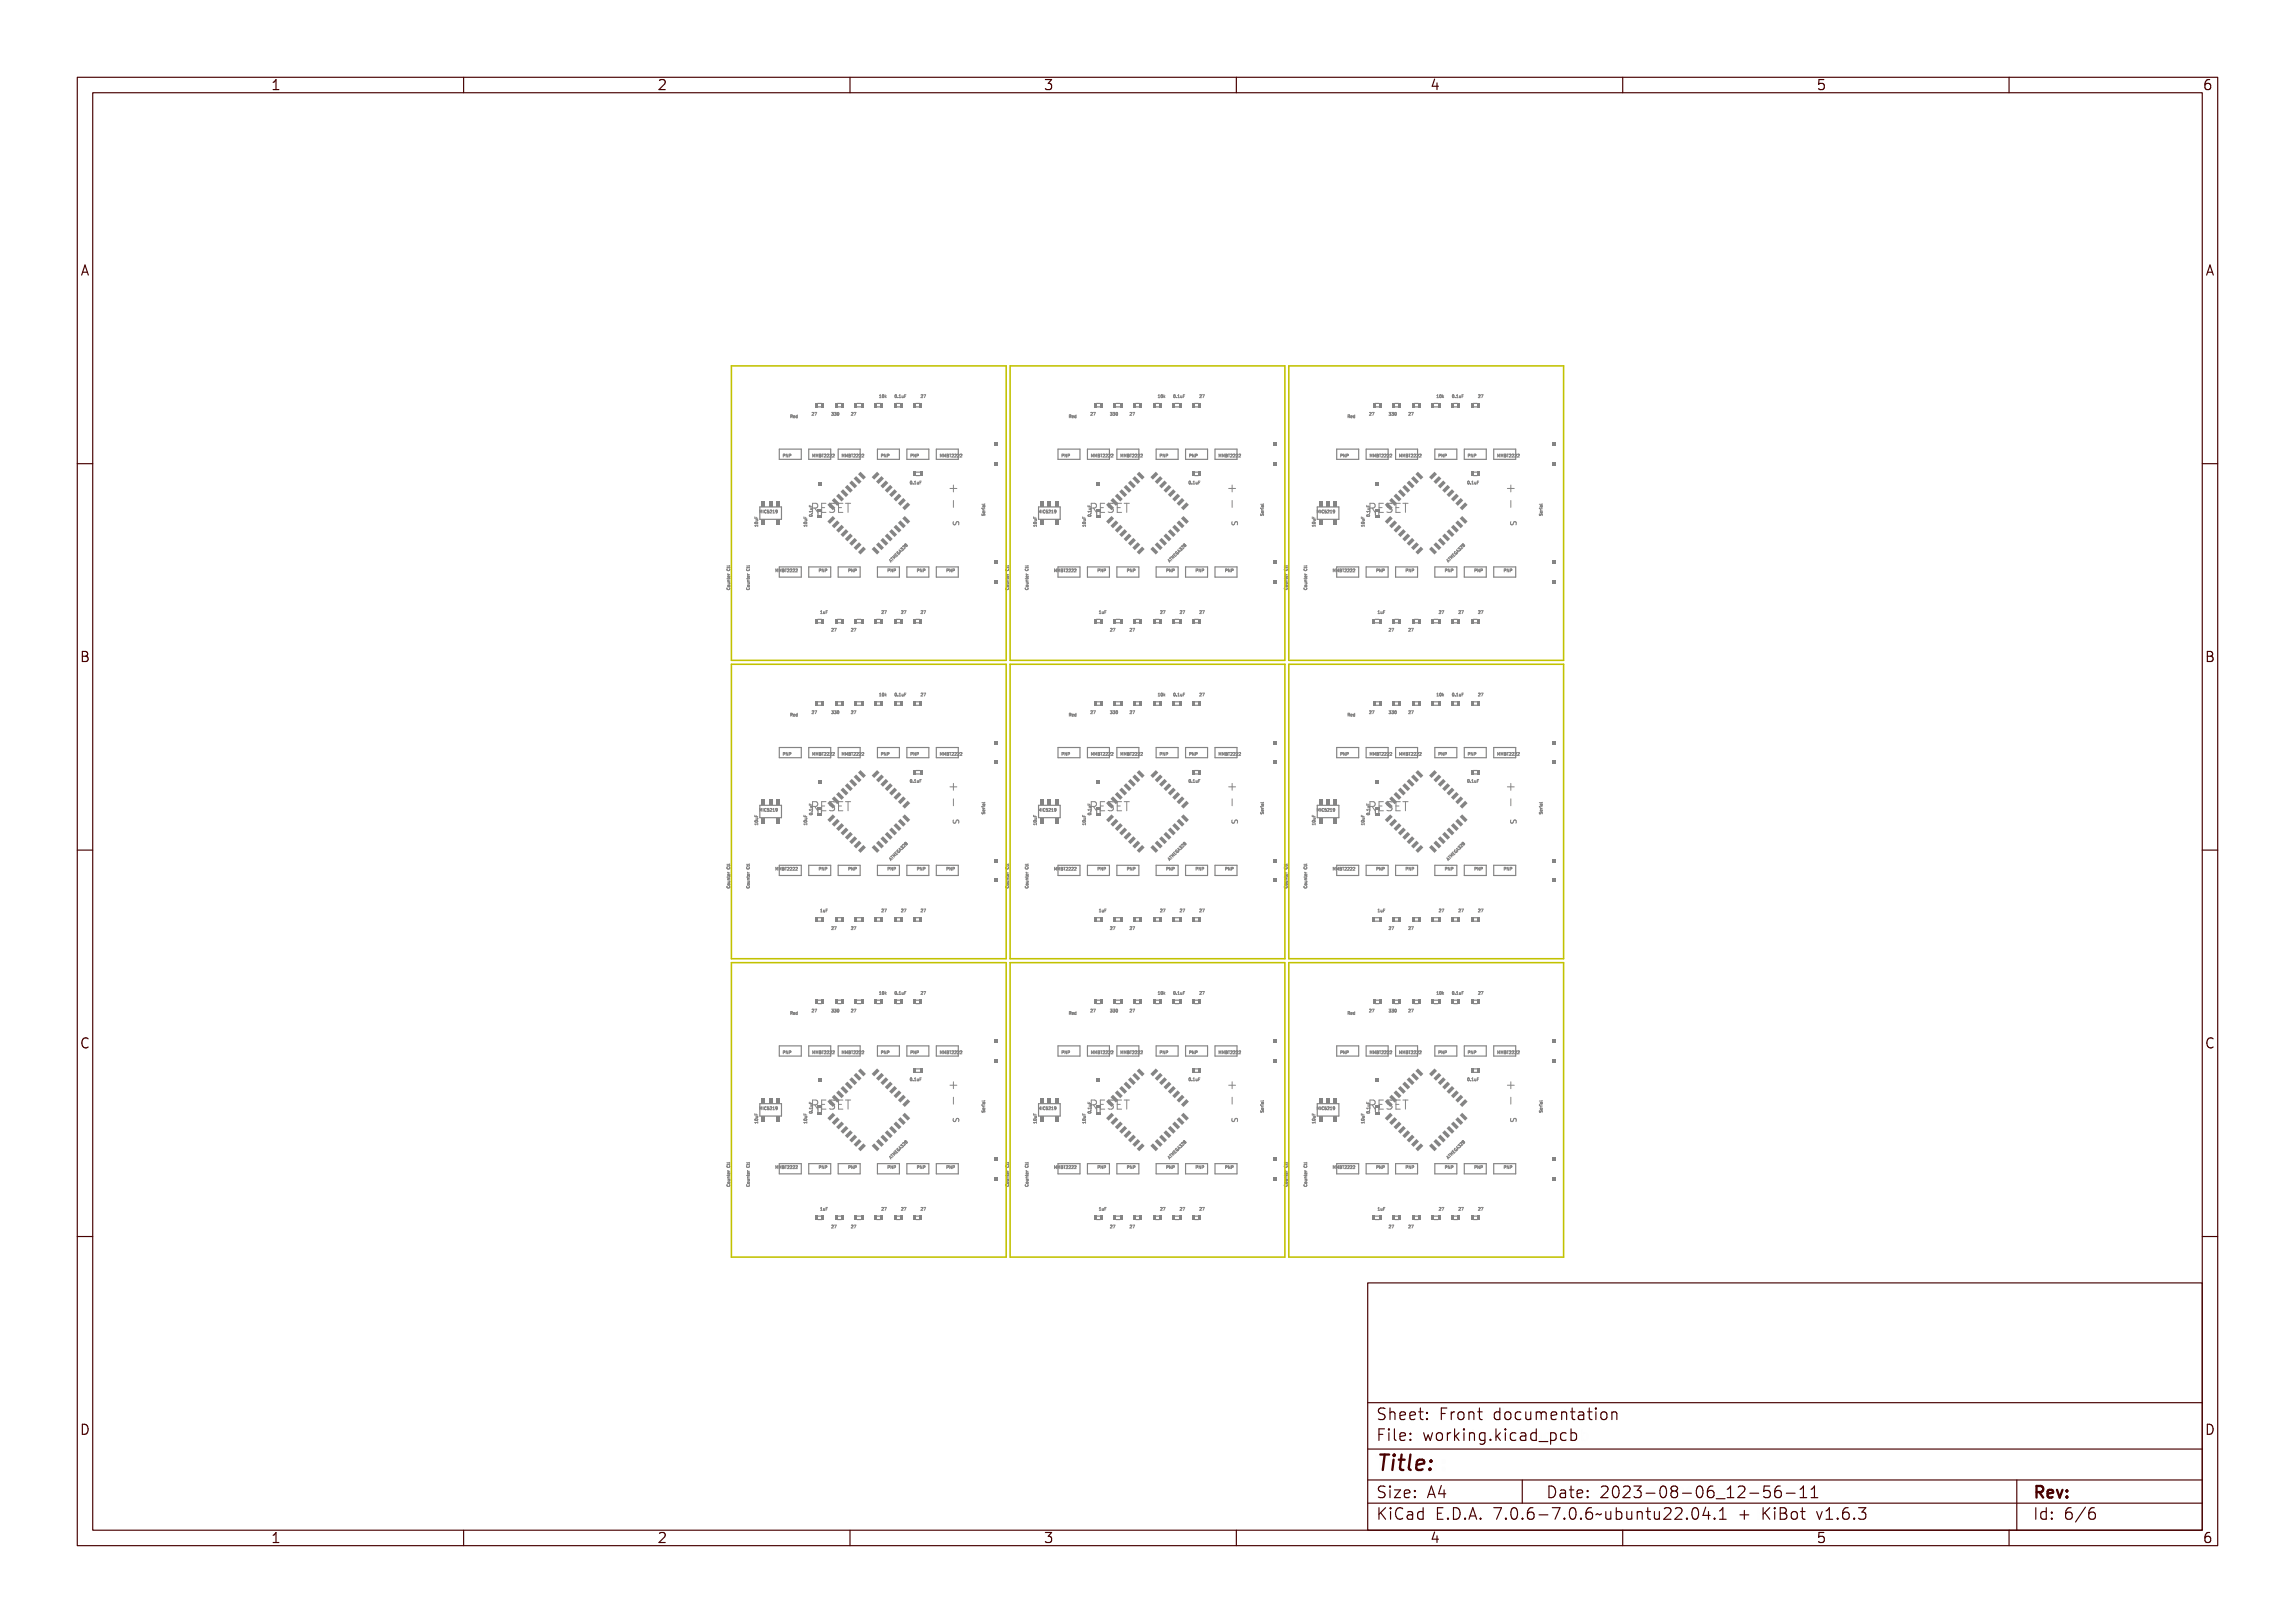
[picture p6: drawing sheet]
<svg xmlns="http://www.w3.org/2000/svg" width="297mm" height="210mm" viewBox="0 0 297 210" stroke-linecap="round" stroke-linejoin="round" font-family="sans-serif">
<defs><g id="words">
<text font-size="2.7" fill="#480000" x="178" y="190.3">Title:</text>
<g font-size="2" fill="#480000">
<text x="178" y="183.7">Sheet: Front documentation</text>
<text x="178" y="186.5">File: working.kicad_pcb</text>
<text x="178" y="193.9">Size: A4</text>
<text x="178" y="196.6">KiCad E.D.A. 7.0.6-7.0.6~ubuntu22.04.1 + KiBot v1.6.3</text>
<text x="200" y="193.9">Date: 2023-08-06_12-56-11</text>
<text x="263" y="196.6">Id: 6/6</text>
<text x="263" y="193.9">Rev:</text>
</g>
<g font-size="1.7" fill="#480000">
<text x="35" y="11.7">1</text>
<text x="85" y="11.7">2</text>
<text x="135" y="11.7">3</text>
<text x="185" y="11.7">4</text>
<text x="235" y="11.7">5</text>
<text x="285" y="11.7">6</text>
<text x="10.5" y="35.7">A</text>
<text x="285.5" y="35.7">A</text>
<text x="10.5" y="85.6">B</text>
<text x="285.5" y="85.6">B</text>
<text x="10.5" y="135.7">C</text>
<text x="285.5" y="135.7">C</text>
<text x="10.5" y="185.6">D</text>
<text x="285.5" y="185.6">D</text>
<text x="35" y="199.7">1</text>
<text x="85" y="199.7">2</text>
<text x="135" y="199.7">3</text>
<text x="185" y="199.7">4</text>
<text x="235" y="199.7">5</text>
<text x="285" y="199.7">6</text>
</g>
<g font-size="1.6" fill="#848484">
<text x="104.8" y="66.3">RESET</text>
<text x="140.9" y="66.3">RESET</text>
<text x="176.9" y="66.3">RESET</text>
<text x="104.8" y="105">RESET</text>
<text x="140.9" y="105">RESET</text>
<text x="176.9" y="105">RESET</text>
<text x="104.8" y="143.6">RESET</text>
<text x="140.9" y="143.6">RESET</text>
<text x="176.9" y="143.6">RESET</text>
</g>
<g font-size=".5" fill="#848484">
<text x="105" y="53.8">27</text>
<text x="107.5" y="53.8">330</text>
<text x="110.1" y="53.8">27</text>
<text x="113.9" y="51.5">10k</text>
<text x="115.8" y="51.5">0.1uF</text>
<text x="119.3" y="51.5">27</text>
<text x="141.1" y="53.8">27</text>
<text x="143.6" y="53.8">330</text>
<text x="146.2" y="53.8">27</text>
<text x="149.9" y="51.5">10k</text>
<text x="151.9" y="51.5">0.1uF</text>
<text x="155.3" y="51.5">27</text>
<text x="177.1" y="53.8">27</text>
<text x="179.7" y="53.8">330</text>
<text x="182.2" y="53.8">27</text>
<text x="186" y="51.5">10k</text>
<text x="188" y="51.5">0.1uF</text>
<text x="191.4" y="51.5">27</text>
<text x="101.3" y="59.2">PNP</text>
<text x="102.4" y="54.1">Red</text>
<text x="105.1" y="59.2">MMBT2222</text>
<text x="108.9" y="59.2">MMBT2222</text>
<text x="114" y="59.2">PNP</text>
<text x="117.8" y="59.2">PNP</text>
<text x="121.6" y="59.2">MMBT2222</text>
<text x="137.3" y="59.2">PNP</text>
<text x="138.5" y="54.1">Red</text>
<text x="141.1" y="59.2">MMBT2222</text>
<text x="144.9" y="59.2">MMBT2222</text>
<text x="150" y="59.2">PNP</text>
<text x="153.8" y="59.2">PNP</text>
<text x="157.6" y="59.2">MMBT2222</text>
<text x="173.4" y="59.2">PNP</text>
<text x="174.5" y="54.1">Red</text>
<text x="177.2" y="59.2">MMBT2222</text>
<text x="181" y="59.2">MMBT2222</text>
<text x="186.1" y="59.2">PNP</text>
<text x="189.9" y="59.2">PNP</text>
<text x="193.7" y="59.2">MMBT2222</text>
<text x="117.7" y="62.6">0.1uF</text>
<text x="153.8" y="62.6">0.1uF</text>
<text x="189.8" y="62.6">0.1uF</text>
<text x="98.1" y="68" transform="rotate(-90 98.1 68)">10uF</text>
<text x="98.6" y="66.4">MIC5219</text>
<text x="104.4" y="68" transform="rotate(-90 104.4 68)">10uF</text>
<text x="105.1" y="66.8" transform="rotate(-90 105.1 66.8)">0.1uF</text>
<text x="127.5" y="66.9" transform="rotate(-90 127.5 66.9)">Serial</text>
<text x="134.1" y="68" transform="rotate(-90 134.1 68)">10uF</text>
<text x="134.6" y="66.4">MIC5219</text>
<text x="140.5" y="68" transform="rotate(-90 140.5 68)">10uF</text>
<text x="141.2" y="66.8" transform="rotate(-90 141.2 66.8)">0.1uF</text>
<text x="163.5" y="66.9" transform="rotate(-90 163.5 66.9)">Serial</text>
<text x="170.2" y="68" transform="rotate(-90 170.2 68)">10uF</text>
<text x="170.7" y="66.4">MIC5219</text>
<text x="176.6" y="68" transform="rotate(-90 176.6 68)">10uF</text>
<text x="177.3" y="66.8" transform="rotate(-90 177.3 66.8)">0.1uF</text>
<text x="199.6" y="66.9" transform="rotate(-90 199.6 66.9)">Serial</text>
<text x="94.5" y="76.4" transform="rotate(-90 94.5 76.4)">Counter Ctl</text>
<text x="97" y="76.4" transform="rotate(-90 97 76.4)">Counter Ctl</text>
<text x="100.9" y="74">MMBT2222</text>
<text x="106.2" y="74">PNP</text>
<text x="110" y="74">PNP</text>
<text x="115.1" y="74">PNP</text>
<text x="115.3" y="72.8" transform="rotate(-45 115.3 72.8)">ATMEGA328</text>
<text x="118.9" y="74">PNP</text>
<text x="122.7" y="74">PNP</text>
<text x="130.5" y="76.4" transform="rotate(-90 130.5 76.4)">Counter Ctl</text>
<text x="133.1" y="76.4" transform="rotate(-90 133.1 76.4)">Counter Ctl</text>
<text x="137" y="74">MMBT2222</text>
<text x="142.3" y="74">PNP</text>
<text x="146.1" y="74">PNP</text>
<text x="151.2" y="74">PNP</text>
<text x="151.3" y="72.8" transform="rotate(-45 151.3 72.8)">ATMEGA328</text>
<text x="155" y="74">PNP</text>
<text x="158.8" y="74">PNP</text>
<text x="166.6" y="76.4" transform="rotate(-90 166.6 76.4)">Counter Ctl</text>
<text x="169.1" y="76.4" transform="rotate(-90 169.1 76.4)">Counter Ctl</text>
<text x="173" y="74">MMBT2222</text>
<text x="178.3" y="74">PNP</text>
<text x="182.1" y="74">PNP</text>
<text x="187.2" y="74">PNP</text>
<text x="187.4" y="72.8" transform="rotate(-45 187.4 72.8)">ATMEGA328</text>
<text x="191" y="74">PNP</text>
<text x="194.8" y="74">PNP</text>
<text x="106.3" y="79.4">1uF</text>
<text x="107.5" y="81.7">27</text>
<text x="110.1" y="81.7">27</text>
<text x="114.2" y="79.4">27</text>
<text x="116.7" y="79.4">27</text>
<text x="119.3" y="79.4">27</text>
<text x="142.3" y="79.4">1uF</text>
<text x="143.6" y="81.7">27</text>
<text x="146.2" y="81.7">27</text>
<text x="150.2" y="79.4">27</text>
<text x="152.8" y="79.4">27</text>
<text x="155.3" y="79.4">27</text>
<text x="178.4" y="79.4">1uF</text>
<text x="179.7" y="81.7">27</text>
<text x="182.2" y="81.7">27</text>
<text x="186.3" y="79.4">27</text>
<text x="188.9" y="79.4">27</text>
<text x="191.4" y="79.4">27</text>
<text x="102.4" y="92.7">Red</text>
<text x="105" y="92.4">27</text>
<text x="107.5" y="92.4">330</text>
<text x="110.1" y="92.4">27</text>
<text x="113.9" y="90.1">10k</text>
<text x="115.8" y="90.1">0.1uF</text>
<text x="119.3" y="90.1">27</text>
<text x="138.5" y="92.7">Red</text>
<text x="141.1" y="92.4">27</text>
<text x="143.6" y="92.4">330</text>
<text x="146.2" y="92.4">27</text>
<text x="149.9" y="90.1">10k</text>
<text x="151.9" y="90.1">0.1uF</text>
<text x="155.3" y="90.1">27</text>
<text x="174.5" y="92.7">Red</text>
<text x="177.1" y="92.4">27</text>
<text x="179.7" y="92.4">330</text>
<text x="182.2" y="92.4">27</text>
<text x="186" y="90.1">10k</text>
<text x="188" y="90.1">0.1uF</text>
<text x="191.4" y="90.1">27</text>
<text x="101.3" y="97.8">PNP</text>
<text x="105.1" y="97.8">MMBT2222</text>
<text x="108.9" y="97.8">MMBT2222</text>
<text x="114" y="97.8">PNP</text>
<text x="117.7" y="101.3">0.1uF</text>
<text x="117.8" y="97.8">PNP</text>
<text x="121.6" y="97.8">MMBT2222</text>
<text x="137.3" y="97.8">PNP</text>
<text x="141.1" y="97.8">MMBT2222</text>
<text x="144.9" y="97.8">MMBT2222</text>
<text x="150" y="97.8">PNP</text>
<text x="153.8" y="101.3">0.1uF</text>
<text x="153.8" y="97.8">PNP</text>
<text x="157.6" y="97.8">MMBT2222</text>
<text x="173.4" y="97.8">PNP</text>
<text x="177.2" y="97.8">MMBT2222</text>
<text x="181" y="97.8">MMBT2222</text>
<text x="186.1" y="97.8">PNP</text>
<text x="189.8" y="101.3">0.1uF</text>
<text x="189.9" y="97.8">PNP</text>
<text x="193.7" y="97.8">MMBT2222</text>
<text x="98.1" y="106.6" transform="rotate(-90 98.1 106.6)">10uF</text>
<text x="98.6" y="105">MIC5219</text>
<text x="104.4" y="106.6" transform="rotate(-90 104.4 106.6)">10uF</text>
<text x="105.1" y="105.4" transform="rotate(-90 105.1 105.4)">0.1uF</text>
<text x="127.5" y="105.5" transform="rotate(-90 127.5 105.5)">Serial</text>
<text x="134.1" y="106.6" transform="rotate(-90 134.1 106.6)">10uF</text>
<text x="134.6" y="105">MIC5219</text>
<text x="140.5" y="106.6" transform="rotate(-90 140.5 106.6)">10uF</text>
<text x="141.2" y="105.4" transform="rotate(-90 141.2 105.4)">0.1uF</text>
<text x="163.5" y="105.5" transform="rotate(-90 163.5 105.5)">Serial</text>
<text x="170.2" y="106.6" transform="rotate(-90 170.2 106.6)">10uF</text>
<text x="170.7" y="105">MIC5219</text>
<text x="176.6" y="106.6" transform="rotate(-90 176.6 106.6)">10uF</text>
<text x="177.3" y="105.4" transform="rotate(-90 177.3 105.4)">0.1uF</text>
<text x="199.6" y="105.5" transform="rotate(-90 199.6 105.5)">Serial</text>
<text x="100.9" y="112.6">MMBT2222</text>
<text x="106.2" y="112.6">PNP</text>
<text x="110" y="112.6">PNP</text>
<text x="115.1" y="112.6">PNP</text>
<text x="115.3" y="111.4" transform="rotate(-45 115.3 111.4)">ATMEGA328</text>
<text x="118.9" y="112.6">PNP</text>
<text x="122.7" y="112.6">PNP</text>
<text x="137" y="112.6">MMBT2222</text>
<text x="142.3" y="112.6">PNP</text>
<text x="146.1" y="112.6">PNP</text>
<text x="151.2" y="112.6">PNP</text>
<text x="151.3" y="111.4" transform="rotate(-45 151.3 111.4)">ATMEGA328</text>
<text x="155" y="112.6">PNP</text>
<text x="158.8" y="112.6">PNP</text>
<text x="173" y="112.6">MMBT2222</text>
<text x="178.3" y="112.6">PNP</text>
<text x="182.1" y="112.6">PNP</text>
<text x="187.2" y="112.6">PNP</text>
<text x="187.4" y="111.4" transform="rotate(-45 187.4 111.4)">ATMEGA328</text>
<text x="191" y="112.6">PNP</text>
<text x="194.8" y="112.6">PNP</text>
<text x="94.5" y="115" transform="rotate(-90 94.5 115)">Counter Ctl</text>
<text x="97" y="115" transform="rotate(-90 97 115)">Counter Ctl</text>
<text x="106.3" y="118">1uF</text>
<text x="114.2" y="118">27</text>
<text x="116.7" y="118">27</text>
<text x="119.3" y="118">27</text>
<text x="130.5" y="115" transform="rotate(-90 130.5 115)">Counter Ctl</text>
<text x="133.1" y="115" transform="rotate(-90 133.1 115)">Counter Ctl</text>
<text x="142.3" y="118">1uF</text>
<text x="150.2" y="118">27</text>
<text x="152.8" y="118">27</text>
<text x="155.3" y="118">27</text>
<text x="166.6" y="115" transform="rotate(-90 166.6 115)">Counter Ctl</text>
<text x="169.1" y="115" transform="rotate(-90 169.1 115)">Counter Ctl</text>
<text x="178.4" y="118">1uF</text>
<text x="186.3" y="118">27</text>
<text x="188.9" y="118">27</text>
<text x="191.4" y="118">27</text>
<text x="107.5" y="120.3">27</text>
<text x="110.1" y="120.3">27</text>
<text x="143.6" y="120.3">27</text>
<text x="146.2" y="120.3">27</text>
<text x="179.7" y="120.3">27</text>
<text x="182.2" y="120.3">27</text>
<text x="102.4" y="131.3">Red</text>
<text x="105" y="131">27</text>
<text x="107.5" y="131">330</text>
<text x="110.1" y="131">27</text>
<text x="113.9" y="128.7">10k</text>
<text x="115.8" y="128.7">0.1uF</text>
<text x="119.3" y="128.7">27</text>
<text x="138.5" y="131.3">Red</text>
<text x="141.1" y="131">27</text>
<text x="143.6" y="131">330</text>
<text x="146.2" y="131">27</text>
<text x="149.9" y="128.7">10k</text>
<text x="151.9" y="128.7">0.1uF</text>
<text x="155.3" y="128.7">27</text>
<text x="174.5" y="131.3">Red</text>
<text x="177.1" y="131">27</text>
<text x="179.7" y="131">330</text>
<text x="182.2" y="131">27</text>
<text x="186" y="128.7">10k</text>
<text x="188" y="128.7">0.1uF</text>
<text x="191.4" y="128.7">27</text>
<text x="101.3" y="136.4">PNP</text>
<text x="105.1" y="136.4">MMBT2222</text>
<text x="108.9" y="136.4">MMBT2222</text>
<text x="114" y="136.4">PNP</text>
<text x="117.8" y="136.4">PNP</text>
<text x="121.6" y="136.4">MMBT2222</text>
<text x="137.3" y="136.4">PNP</text>
<text x="141.1" y="136.4">MMBT2222</text>
<text x="144.9" y="136.4">MMBT2222</text>
<text x="150" y="136.4">PNP</text>
<text x="153.8" y="136.4">PNP</text>
<text x="157.6" y="136.4">MMBT2222</text>
<text x="173.4" y="136.4">PNP</text>
<text x="177.2" y="136.4">MMBT2222</text>
<text x="181" y="136.4">MMBT2222</text>
<text x="186.1" y="136.4">PNP</text>
<text x="189.9" y="136.4">PNP</text>
<text x="193.7" y="136.4">MMBT2222</text>
<text x="98.6" y="143.6">MIC5219</text>
<text x="117.7" y="139.9">0.1uF</text>
<text x="134.6" y="143.6">MIC5219</text>
<text x="153.8" y="139.9">0.1uF</text>
<text x="170.7" y="143.6">MIC5219</text>
<text x="189.8" y="139.9">0.1uF</text>
<text x="98.1" y="145.2" transform="rotate(-90 98.1 145.2)">10uF</text>
<text x="104.4" y="145.2" transform="rotate(-90 104.4 145.2)">10uF</text>
<text x="105.1" y="144" transform="rotate(-90 105.1 144)">0.1uF</text>
<text x="127.5" y="144.1" transform="rotate(-90 127.5 144.1)">Serial</text>
<text x="134.1" y="145.2" transform="rotate(-90 134.1 145.2)">10uF</text>
<text x="140.5" y="145.2" transform="rotate(-90 140.5 145.2)">10uF</text>
<text x="141.2" y="144" transform="rotate(-90 141.2 144)">0.1uF</text>
<text x="163.5" y="144.1" transform="rotate(-90 163.5 144.1)">Serial</text>
<text x="170.2" y="145.2" transform="rotate(-90 170.2 145.2)">10uF</text>
<text x="176.6" y="145.2" transform="rotate(-90 176.6 145.2)">10uF</text>
<text x="177.3" y="144" transform="rotate(-90 177.3 144)">0.1uF</text>
<text x="199.6" y="144.1" transform="rotate(-90 199.6 144.1)">Serial</text>
<text x="94.5" y="153.6" transform="rotate(-90 94.5 153.6)">Counter Ctl</text>
<text x="97" y="153.6" transform="rotate(-90 97 153.6)">Counter Ctl</text>
<text x="100.9" y="151.2">MMBT2222</text>
<text x="106.2" y="151.2">PNP</text>
<text x="110" y="151.2">PNP</text>
<text x="115.1" y="151.2">PNP</text>
<text x="115.3" y="150" transform="rotate(-45 115.3 150)">ATMEGA328</text>
<text x="118.9" y="151.2">PNP</text>
<text x="122.7" y="151.2">PNP</text>
<text x="130.5" y="153.6" transform="rotate(-90 130.5 153.6)">Counter Ctl</text>
<text x="133.1" y="153.6" transform="rotate(-90 133.1 153.6)">Counter Ctl</text>
<text x="137" y="151.2">MMBT2222</text>
<text x="142.3" y="151.2">PNP</text>
<text x="146.1" y="151.2">PNP</text>
<text x="151.2" y="151.2">PNP</text>
<text x="151.3" y="150" transform="rotate(-45 151.3 150)">ATMEGA328</text>
<text x="155" y="151.2">PNP</text>
<text x="158.8" y="151.2">PNP</text>
<text x="166.6" y="153.6" transform="rotate(-90 166.6 153.6)">Counter Ctl</text>
<text x="169.1" y="153.6" transform="rotate(-90 169.1 153.6)">Counter Ctl</text>
<text x="173" y="151.2">MMBT2222</text>
<text x="178.3" y="151.2">PNP</text>
<text x="182.1" y="151.2">PNP</text>
<text x="187.2" y="151.2">PNP</text>
<text x="187.4" y="150" transform="rotate(-45 187.4 150)">ATMEGA328</text>
<text x="191" y="151.2">PNP</text>
<text x="194.8" y="151.2">PNP</text>
<text x="106.3" y="156.6">1uF</text>
<text x="107.5" y="158.9">27</text>
<text x="110.1" y="158.9">27</text>
<text x="114.2" y="156.6">27</text>
<text x="116.7" y="156.6">27</text>
<text x="119.3" y="156.6">27</text>
<text x="142.3" y="156.6">1uF</text>
<text x="143.6" y="158.9">27</text>
<text x="146.2" y="158.9">27</text>
<text x="150.2" y="156.6">27</text>
<text x="152.8" y="156.6">27</text>
<text x="155.3" y="156.6">27</text>
<text x="178.4" y="156.6">1uF</text>
<text x="179.7" y="158.9">27</text>
<text x="182.2" y="158.9">27</text>
<text x="186.3" y="156.6">27</text>
<text x="188.9" y="156.6">27</text>
<text x="191.4" y="156.6">27</text>
</g>
</g></defs>
<g fill="none" stroke="#848484" stroke-width=".13">
<path d="M101.3 58.8h.1a.12 .12 0 0 1 .1 .1 .12 .12 0 0 1-.1 .1l-.1 .2zM101.4 58.8l.1 .1-.1 .1zM101.6 58.8l.2 .3v-.3v.4l-.2-.3v.3zM101.9 58.8h.1a.12 .12 0 0 1 .1 .1 .12 .12 0 0 1-.1 .1l-.1 .2zM102 58.8l.1 .1-.1 .1zM102.3 58.8h.1l-.1 .2M102.4 53.7l.2 .1v.1l.1 .2-.2-.2-.1 .2zM102.5 53.7l.1 .2h-.1zM102.7 53.8l.2 .1h.1h-.2v.1h.1v.1a.15 .15 0 0 1-.2-.1 .15 .15 0 0 1 0-.2zM102.8 53.9h.1h-.1zM103 53.8h.2v-.1v.4a.13 .13 0 0 1-.2-.1 .13 .13 0 0 1 0-.2zM105.1 58.8l.1 .2 .1-.2v.4v-.4l-.1 .2-.1-.2v.4z"/>
<path d="M105.4 58.8l.1 .2 .1-.2v.4v-.4l-.1 .2-.1-.2v.4zM105.7 58.8h.2v.2a.1 .1 0 0 1 0 .1 .1 .1 0 0 1-.1 .1h-.1zM105.8 59h.1v.1h-.1zM105.8 58.8h.1v.1h-.1zM106 58.8h.3h-.2v.4v-.4zM106.3 58.8a.16 .16 0 0 1 .2 .1 .16 .16 0 0 1-.1 .2l.1 .1h-.2l.2-.3zM106.6 58.8a.16 .16 0 0 1 .2 .1 .16 .16 0 0 1-.1 .2l.1 .1h-.2l.2-.3zM106.9 58.8a.16 .16 0 0 1 .2 .1 .16 .16 0 0 1-.1 .2l.1 .1h-.2l.2-.3zM107.2 58.8a.16 .16 0 0 1 .2 .1 .16 .16 0 0 1-.1 .2l.1 .1h-.2l.2-.3zM107.4 59.1h.2M107.6 53.4h.2l-.1 .2a.11 .11 0 0 1 .1 .1 .11 .11 0 0 1-.2 0h.2l-.2-.1 .1-.1zM107.6 58.8v.1"/>
<path d="M107.8 58.8h.1l.1 .1-.3 .2h.3M107.8 58.8h.1M107.9 53.4h.2l-.1 .2a.11 .11 0 0 1 .1 .1 .11 .11 0 0 1-.2 0h.2l-.2-.1 .1-.1zM108.2 53.4a.17 .17 0 0 1 .2 .2 .17 .17 0 0 1-.2 .1zM108.3 53.4l.1 .1-.1 .2zM108.9 58.8l.1 .2 .2-.2v.4l-.1-.4-.1 .2-.1-.2v.4zM109.2 58.8l.1 .2 .2-.2v.4l-.1-.4-.1 .2-.1-.2v.4zM109.5 58.8h.2v.2a.1 .1 0 0 1 .1 .1 .11 .11 0 0 1-.2 .1h-.1zM109.6 59h.1v.1h-.1zM109.6 58.8h.1v.1h-.1zM109.8 58.8h.3h-.1v.4l-.1-.4zM110.1 58.8a.16 .16 0 0 1 .3 .1 .16 .16 0 0 1-.2 .2l.1 .1h-.2l.2-.3z"/>
<path d="M110.4 58.8a.16 .16 0 0 1 .3 .1 .16 .16 0 0 1-.2 .2l.1 .1h-.2l.2-.3zM110.7 58.8a.16 .16 0 0 1 .3 .1 .16 .16 0 0 1-.2 .2l.1 .1h-.2l.2-.3zM111 58.8a.16 .16 0 0 1 .3 .1 .16 .16 0 0 1-.2 .2l.1 .1h-.2l.2-.3zM111.2 59.1h.2M111.4 58.8v.1M111.6 58.8h.1l.1 .1-.3 .2h.3M113.9 51.1h.2v.3v.1h-.2l.1-.1v-.3zM114 58.8h.1a.12 .12 0 0 1 .1 .1 .12 .12 0 0 1-.1 .1l-.1 .2zM114.1 58.8l.1 .1-.1 .1zM114.2 51.1h.1a.17 .17 0 0 1 .1 .2 .17 .17 0 0 1-.2 .1zM114.3 58.8l.2 .3v-.3v.4l-.2-.3v.3zM114.3 51.1l.1 .1-.1 .2z"/>
<path d="M114.5 51.1l.1 .2 .2-.1-.1 .1 .1 .2-.2-.2-.1 .2zM114.6 58.8h.1a.12 .12 0 0 1 .1 .1 .12 .12 0 0 1-.1 .1l-.1 .2zM114.7 58.8l.1 .1-.1 .1zM115 58.8h.1l-.1 .2M115.9 51.1a.17 .17 0 0 1 .2 .2 .17 .17 0 0 1-.2 .1zM115.9 51.1l.1 .1v.2zM116.2 51.4l.1 .1zM116.5 51.1h.1v.3l.1 .1h-.2l.1-.1v-.3zM116.8 51.2l.1 .2 .1-.2v.3l-.2-.1zM117.1 51.1h.2h-.2v.2h.2h-.2v.2zM117.8 58.8h.1a.12 .12 0 0 1 .1 .1 .12 .12 0 0 1-.1 .1l-.1 .2zM117.9 58.8l.1 .1-.1 .1z"/>
<path d="M118.1 58.8l.2 .3v-.3v.4l-.1-.3-.1 .3zM118.4 58.8h.1a.12 .12 0 0 1 .1 .1 .12 .12 0 0 1-.1 .1l-.1 .2zM118.5 58.8l.1 .1-.1 .1zM118.8 58.8h.1M118.8 58.8v.2M121.6 58.8l.1 .2 .2-.2v.4l-.1-.4-.1 .2-.1-.2v.4zM121.9 58.8l.1 .2 .2-.2v.4l-.1-.4-.1 .2-.1-.2v.4zM122.2 58.8h.2v.2a.1 .1 0 0 1 .1 .1 .11 .11 0 0 1-.2 .1h-.1zM122.3 59h.1v.1h-.1zM122.3 58.8h.1v.1h-.1zM122.5 58.8h.3h-.1v.4l-.1-.4zM122.8 58.8a.16 .16 0 0 1 .3 .1 .16 .16 0 0 1-.2 .2l.1 .1h-.2l.2-.3z"/>
<path d="M123.1 58.8a.16 .16 0 0 1 .3 .1 .16 .16 0 0 1-.2 .2l.1 .1h-.2l.2-.3zM123.4 58.8a.16 .16 0 0 1 .3 .1 .16 .16 0 0 1-.2 .2l.1 .1h-.2l.2-.3zM123.7 58.8a.16 .16 0 0 1 .3 .1 .16 .16 0 0 1-.2 .2l.1 .1h-.2l.2-.3zM123.9 59.1h.2M124.1 58.8v.1M124.4 58.8h-.1M124.4 58.8h.1M124.5 58.8v.1l-.3 .2h.3M137.4 58.8h.1a.12 .12 0 0 1 .1 .1 .12 .12 0 0 1-.2 .1v.2zM137.4 58.8l.1 .1-.1 .1zM137.7 58.8l.1 .3 .1-.3v.4l-.2-.3v.3zM138 58.8h.1a.12 .12 0 0 1 .1 .1 .12 .12 0 0 1-.2 .1v.2z"/>
<path d="M138 58.8l.1 .1-.1 .1zM138.3 58.8h.1l-.1 .2M138.5 53.7l.2 .1-.1 .1 .2 .2-.2-.2-.1 .2zM138.5 53.7l.1 .2h-.1zM138.8 53.8l.2 .1h-.2l.1 .1h.1v.1a.15 .15 0 0 1-.2-.1 .15 .15 0 0 1 0-.2zM138.9 53.9h.1h-.2zM139.1 53.8h.2v-.1v.4a.13 .13 0 0 1-.2-.1 .13 .13 0 0 1 0-.2zM141.2 58.8l.1 .2 .1-.2v.4v-.4l-.1 .2-.1-.2v.4zM141.5 58.8l.1 .2 .1-.2v.4v-.4l-.1 .2-.1-.2v.4zM141.8 58.8h.2l-.1 .2a.1 .1 0 0 1 .1 .1 .1 .1 0 0 1-.1 .1h-.1zM141.8 59h.1v.1h-.1zM141.8 58.8h.1v.1h-.1z"/>
<path d="M142 58.8h.3h-.1v.4v-.4zM142.4 58.8a.16 .16 0 0 1 .2 .1 .16 .16 0 0 1-.2 .2l.2 .1h-.2l.1-.3zM142.7 58.8a.16 .16 0 0 1 .2 .1 .16 .16 0 0 1-.2 .2l.2 .1h-.2l.1-.3zM143 58.8a.16 .16 0 0 1 .2 .1 .16 .16 0 0 1-.2 .2l.2 .1h-.2l.1-.3zM143.3 58.8a.16 .16 0 0 1 .2 .1 .16 .16 0 0 1-.2 .2l.2 .1h-.2l.1-.3zM143.4 59.1h.3M143.7 53.4h.1v.2a.11 .11 0 0 1 0 .1 .11 .11 0 0 1-.2 0h.2l-.1-.1 .1-.1zM143.7 58.8v.1M143.8 58.8h.2v.1l-.2 .2h.2M144 53.4h.1v.2a.11 .11 0 0 1 0 .1 .11 .11 0 0 1-.2 0h.2l-.1-.1 .1-.1zM144.3 53.4a.17 .17 0 0 1 .2 .2 .17 .17 0 0 1-.2 .1zM144.3 53.4l.1 .1v.2z"/>
<path d="M145 58.8l.1 .2 .1-.2v.4v-.4l-.1 .2-.1-.2v.4zM145.3 58.8l.1 .2 .1-.2v.4v-.4l-.1 .2-.1-.2v.4zM145.6 58.8h.2v.2a.1 .1 0 0 1 0 .1 .1 .1 0 0 1-.1 .1h-.1zM145.6 59h.2v.1h-.2zM145.6 58.8h.1v.1h-.1zM145.9 58.8h.2h-.1v.4v-.4zM146.2 58.8a.16 .16 0 0 1 .2 .1 .16 .16 0 0 1-.2 .2l.2 .1h-.2l.2-.3zM146.5 58.8a.16 .16 0 0 1 .2 .1 .16 .16 0 0 1-.2 .2l.2 .1h-.2l.2-.3zM146.8 58.8a.16 .16 0 0 1 .2 .1 .16 .16 0 0 1-.2 .2l.2 .1h-.2l.2-.3zM147.1 58.8a.16 .16 0 0 1 .2 .1 .16 .16 0 0 1-.2 .2l.2 .1h-.2l.2-.3zM147.3 59.1h.2M147.5 58.8v.1"/>
<path d="M147.8 58.8h-.2M147.8 58.8h.1M147.8 58.8v.1l-.2 .2h.3M150 51.1h.1v.3l.1 .1h-.2l.1-.1v-.3zM150.1 58.8h.1a.12 .12 0 0 1 .1 .1 .12 .12 0 0 1-.2 .1v.2zM150.1 58.8l.1 .1-.1 .1zM150.3 51.1a.17 .17 0 0 1 .2 .2 .17 .17 0 0 1-.2 .1zM150.4 58.8l.1 .3 .1-.3v.4l-.2-.3v.3zM150.4 51.1l.1 .1-.1 .2zM150.6 51.1l.1 .2 .1-.1-.1 .1 .1 .2-.1-.2-.1 .2zM150.7 58.8h.1a.12 .12 0 0 1 .1 .1 .12 .12 0 0 1-.2 .1v.2zM150.7 58.8l.1 .1-.1 .1z"/>
<path d="M151 58.8h.1M151.1 58.8h.1M151.1 58.8l-.1 .2M151.9 51.1h.1a.17 .17 0 0 1 .2 .2 .17 .17 0 0 1-.3 .1zM152 51.1l.1 .1-.1 .2zM152.3 51.4l.1 .1zM152.6 51.1h.1v.3l.1 .1h-.2v-.1v-.3zM152.8 51.2l.1 .2 .1-.2v.3l-.1-.1zM153.1 51.1h.3h-.2v.2h.1h-.1v.2zM153.9 58.8h.1a.12 .12 0 0 1 .1 .1 .12 .12 0 0 1-.2 .1v.2zM153.9 58.8l.1 .1-.1 .1zM154.2 58.8l.2 .3v-.3v.4l-.2-.3v.3z"/>
<path d="M154.5 58.8h.1a.12 .12 0 0 1 .1 .1 .12 .12 0 0 1-.2 .1v.2zM154.5 58.8l.1 .1-.1 .1zM154.9 58.8h.1M154.9 58.8v.2M157.7 58.8l.1 .2 .1-.2v.4v-.4l-.1 .2-.1-.2v.4zM158 58.8l.1 .2 .1-.2v.4v-.4l-.1 .2-.1-.2v.4zM158.3 58.8h.2v.2a.1 .1 0 0 1 0 .1 .1 .1 0 0 1-.1 .1h-.1zM158.3 59h.2v.1h-.2zM158.3 58.8h.1v.1h-.1zM158.6 58.8h.2h-.1v.4v-.4zM158.9 58.8a.16 .16 0 0 1 .2 .1 .16 .16 0 0 1-.2 .2l.2 .1h-.2l.2-.3zM159.2 58.8a.16 .16 0 0 1 .2 .1 .16 .16 0 0 1-.2 .2l.2 .1h-.2l.2-.3z"/>
<path d="M159.5 58.8a.16 .16 0 0 1 .2 .1 .16 .16 0 0 1-.2 .2l.2 .1h-.2l.2-.3zM159.8 58.8a.16 .16 0 0 1 .2 .1 .16 .16 0 0 1-.2 .2l.2 .1h-.2l.2-.3zM160 59.1h.2M160.2 58.8v.1M160.4 58.8h.1l.1 .1-.3 .2h.3M160.4 58.8h-.1M173.4 58.8h.1a.12 .12 0 0 1 .2 .1 .12 .12 0 0 1-.2 .1l-.1 .2zM173.5 58.8l.1 .1-.1 .1zM173.7 58.8l.2 .3 .1-.3v.4l-.2-.3-.1 .3zM174 58.8h.1a.12 .12 0 0 1 .2 .1 .12 .12 0 0 1-.2 .1l-.1 .2zM174.1 58.8l.1 .1-.1 .1zM174.4 58.8h.1l-.1 .2"/>
<path d="M174.6 53.7h.1v.2l.1 .2-.1-.2-.1 .2zM174.6 53.7l.1 .2h-.1zM174.9 53.8l.2 .1h-.2v.1h.2l-.1 .1a.15 .15 0 0 1-.1-.1 .15 .15 0 0 1 0-.2zM174.9 53.9h.1h-.1zM175.2 53.8h.1l.1-.1-.1 .4a.13 .13 0 0 1-.2-.1 .13 .13 0 0 1 .1-.2zM177.2 58.8l.2 .2 .1-.2v.4l-.1-.4v.2l-.1-.2-.1 .4zM177.5 58.8l.2 .2 .1-.2v.4l-.1-.4v.2l-.1-.2-.1 .4zM177.8 58.8h.2v.2a.1 .1 0 0 1 .1 .1 .1 .1 0 0 1-.1 .1h-.2zM177.9 59h.1v.1h-.1zM177.9 58.8h.1v.1h-.1zM178.1 58.8h.3h-.1v.4l-.1-.4zM178.4 58.8a.16 .16 0 0 1 .3 .1 .16 .16 0 0 1-.2 .2l.2 .1h-.3l.2-.3z"/>
<path d="M178.7 58.8a.16 .16 0 0 1 .3 .1 .16 .16 0 0 1-.2 .2l.2 .1h-.3l.2-.3zM179 58.8a.16 .16 0 0 1 .3 .1 .16 .16 0 0 1-.2 .2l.2 .1h-.3l.2-.3zM179.3 58.8a.16 .16 0 0 1 .3 .1 .16 .16 0 0 1-.2 .2l.2 .1h-.3l.2-.3zM179.5 59.1h.2M179.7 53.4h.2v.2a.11 .11 0 0 1 0 .1 .11 .11 0 0 1-.2 0h.2l-.1-.1 .1-.1zM179.7 58.8v.1M180 53.4h.2v.2a.11 .11 0 0 1 0 .1 .11 .11 0 0 1-.2 0h.2l-.1-.1 .1-.1zM180.1 58.8h-.2M180.1 58.8h.1M180.1 58.8v.1l-.2 .2h.2M180.3 53.4h.1a.17 .17 0 0 1 .2 .2 .17 .17 0 0 1-.3 .1zM180.4 53.4l.1 .1-.1 .2z"/>
<path d="M181 58.8l.2 .2 .1-.2v.4v-.4l-.1 .2-.1-.2-.1 .4zM181.3 58.8l.2 .2 .1-.2v.4v-.4l-.1 .2-.1-.2-.1 .4zM181.7 58.8h.1v.2a.1 .1 0 0 1 .1 .1 .1 .1 0 0 1-.1 .1h-.1zM181.7 59h.1v.1h-.1zM181.7 58.8h.1v.1h-.1zM181.9 58.8h.3h-.1v.4l-.1-.4zM182.3 58.8a.16 .16 0 0 1 .2 .1 .16 .16 0 0 1-.2 .2l.2 .1h-.2l.1-.3zM182.6 58.8a.16 .16 0 0 1 .2 .1 .16 .16 0 0 1-.2 .2l.2 .1h-.2l.1-.3zM182.9 58.8a.16 .16 0 0 1 .2 .1 .16 .16 0 0 1-.2 .2l.2 .1h-.2l.1-.3zM183.2 58.8a.16 .16 0 0 1 .2 .1 .16 .16 0 0 1-.2 .2l.2 .1h-.2l.1-.3zM183.3 59.1h.3M183.5 58.8v.1"/>
<path d="M183.9 58.8h-.2M183.9 58.8h.1M183.9 58.8v.1l-.2 .2h.2M186.1 51.1h.1v.3l.1 .1h-.2l.1-.4zM186.1 58.8h.1a.12 .12 0 0 1 .2 .1 .12 .12 0 0 1-.2 .1l-.1 .2zM186.2 58.8l.1 .1-.1 .1zM186.4 51.1a.17 .17 0 0 1 .2 .2 .17 .17 0 0 1-.2 .1zM186.4 58.8l.2 .3 .1-.3v.4l-.2-.3-.1 .3zM186.4 51.1l.1 .1v.2zM186.7 51.1v.2l.2-.1-.1 .1 .1 .2-.1-.2-.1 .2zM186.7 58.8h.1a.12 .12 0 0 1 .2 .1 .12 .12 0 0 1-.2 .1l-.1 .2zM186.8 58.8l.1 .1-.1 .1z"/>
<path d="M187.1 58.8h.1M187.2 58.8h.1M187.2 58.8l-.1 .2M188 51.1h.1a.17 .17 0 0 1 .1 .2 .17 .17 0 0 1-.2 .1zM188.1 51.1l.1 .1-.1 .2zM188.4 51.4v.1zM188.6 51.1h.1v.3l.1 .1h-.2l.1-.4zM188.9 51.2l.1 .2 .1-.2v.3l-.2-.1zM189.2 51.1h.2h-.1v.2h.1h-.1v.2zM190 58.8h.1a.12 .12 0 0 1 .1 .1 .12 .12 0 0 1-.2 .1v.2zM190 58.8l.1 .1-.1 .1zM190.2 58.8l.2 .3 .1-.3v.4l-.2-.3-.1 .3z"/>
<path d="M190.6 58.8h.1a.12 .12 0 0 1 .1 .1 .12 .12 0 0 1-.2 .1v.2zM190.6 58.8l.1 .1-.1 .1zM190.9 58.8h.1l-.1 .2M193.7 58.8l.2 .2 .1-.2v.4v-.4l-.1 .2-.1-.2-.1 .4zM194 58.8l.2 .2 .1-.2v.4v-.4l-.1 .2-.1-.2-.1 .4zM194.4 58.8h.1v.2a.1 .1 0 0 1 .1 .1 .1 .1 0 0 1-.1 .1h-.1zM194.4 59h.1v.1h-.1zM194.4 58.8h.1v.1h-.1zM194.6 58.8h.3h-.1v.4l-.1-.4zM195 58.8a.16 .16 0 0 1 .2 .1 .16 .16 0 0 1-.2 .2l.2 .1h-.2l.1-.3zM195.3 58.8a.16 .16 0 0 1 .2 .1 .16 .16 0 0 1-.2 .2l.2 .1h-.2l.1-.3zM195.6 58.8a.16 .16 0 0 1 .2 .1 .16 .16 0 0 1-.2 .2l.2 .1h-.2l.1-.3z"/>
<path d="M195.9 58.8a.16 .16 0 0 1 .2 .1 .16 .16 0 0 1-.2 .2l.2 .1h-.2l.1-.3zM196 59.1h.3M196.2 58.8v.1M196.4 58.8h.1l.1 .1-.2 .2h.2M196.4 58.8h.1M94.1 73.3h.3l.1-.1-.1 .1h-.3v.1zM94.1 76.2h.1a.13 .13 0 0 0 .1 .1 .13 .13 0 0 0 .1-.1 .17 .17 0 0 1-.1 .2 .17 .17 0 0 1-.2-.2zM94.1 73.7h.1a.13 .13 0 0 0 .1 .2 .13 .13 0 0 0 .1-.2 .17 .17 0 0 1-.1 .3 .18 .18 0 0 1-.2-.3zM94.2 75.6h.3v.1l-.3 .1 .2-.1zM94.2 75v.1h.2l.1-.1v.1l-.3 .1-.1-.1zM94.2 73.5v.1h.2l.1-.1v.1l-.3 .1-.1-.1zM94.2 74.3l.1 .2h.2h-.3z"/>
<path d="M94.2 75.3h.3l-.3 .1 .3 .1h-.3zM94.2 74.7l.1-.1v.2h.1v-.1h.1a.14 .14 0 0 1-.2 .2 .14 .14 0 0 1-.1-.2zM94.2 74.7l.1 .1zM96.6 73.3h.3l.1-.1v.1h-.3v.1zM96.6 76.2h.1a.13 .13 0 0 0 .1 .1 .13 .13 0 0 0 .1-.1 .17 .17 0 0 1-.1 .2 .17 .17 0 0 1-.2-.2zM96.6 73.7h.1a.13 .13 0 0 0 .1 .2 .13 .13 0 0 0 .1-.2 .17 .17 0 0 1-.1 .3 .18 .18 0 0 1-.2-.3zM96.7 75.6h.3v.1l-.3 .1 .3-.1zM96.7 75l.1 .1h.1l.1-.1v.1l-.3 .1-.1-.1zM96.7 73.5l.1 .1h.1l.1-.1v.1l-.3 .1-.1-.1zM96.7 74.3l.1 .2h.2h-.3zM96.7 75.3h.3l-.2 .1 .2 .1h-.3zM96.8 74.7l.1-.1v.2h.1l-.1-.1h.1a.14 .14 0 0 1-.1 .2 .14 .14 0 0 1-.1-.2z"/>
<path d="M96.8 74.7v.1zM97.7 67.8h.3l.1-.1v.2h-.1h-.2h-.1zM97.7 66.8l.1 .2h.1v-.2v.2h.2h-.4zM97.7 67.5a.18 .18 0 0 1 .2-.1 .18 .18 0 0 1 .1 .2h-.2zM97.8 67.5l.2 .1h-.2zM97.8 68.1h.1M97.8 67.1h.3v.2l-.3 .1 .2-.1zM98.1 67.9v.2M98.5 66.3l-.2-.3v.4M98.6 66l.1 .2 .2-.2v.4l-.1-.3v.2l-.2-.2v.3zM98.9 66h.2v.1v.2v.1h-.2l.1-.1v-.2zM99.3 66.1h.1a.13 .13 0 0 0-.1 .1 .13 .13 0 0 0 .1 .1v.1a.18 .18 0 0 1-.2-.1 .18 .18 0 0 1 .1-.2z"/>
<path d="M99.5 66h.2l-.1 .1v.1a.12 .12 0 0 1 .1 0 .12 .12 0 0 1 0 .2 .12 .12 0 0 1-.2-.1h.2l-.2-.1zM99.8 66a.18 .18 0 0 1 .3 .2 .16 .16 0 0 1-.2 .1l.1 .1h-.2l.2-.3zM100.1 66h.2v.3l.1 .1h-.2v-.3zM100.4 74v-.4l.1 .3 .2-.3v.4M100.4 66.1a.17 .17 0 0 1 .3 .1 .18 .18 0 0 1-.3 .2l.2-.2a.12 .12 0 0 1-.2 0 .12 .12 0 0 1 0-.1zM100.9 73.6l.1 .2 .2-.2v.4l-.1-.3v.2l-.2-.2v.3zM101.2 73.6l.1 .2 .2-.2v.4l-.1-.3v.2l-.1-.2-.1 .3zM101.5 73.6l.2 .1v.1a.1 .1 0 0 1 .1 .1 .11 .11 0 0 1-.2 .1h-.1zM101.6 73.8l.1 .1v.1h-.1zM101.6 73.7h.1v.1h-.1zM101.8 73.6h.3l-.1 .1v.3l-.1-.3zM102.1 73.7a.16 .16 0 0 1 .3 .1 .16 .16 0 0 1-.2 .2h.1h-.2l.2-.3z"/>
<path d="M102.4 73.7a.16 .16 0 0 1 .3 .1 .16 .16 0 0 1-.2 .2h.1h-.2l.2-.3zM102.7 73.7a.16 .16 0 0 1 .3 .1 .16 .16 0 0 1-.2 .2h.1h-.2l.2-.3zM103 73.7a.16 .16 0 0 1 .3 .1 .16 .16 0 0 1-.2 .2h.1h-.2l.2-.3zM104.1 67.8h.3v-.1v.2h-.3zM104.1 66.8v.2h.1l.1-.2v.2h.1h-.3zM104.1 67.5a.18 .18 0 0 1 .2-.1 .18 .18 0 0 1 .1 .2h-.3zM104.1 67.5l.3 .1h-.2zM104.1 68.1h.1M104.2 67.1h.2v.2l-.2 .1 .2-.1zM104.4 67.9v.2M104.9 65.2a.57 .57 0 0 1 .7 .2v.2l-.2 .2 .4 .5h-.2l-.2-.3-.2-.1h-.1v.4h-.2zM105.1 65.3h.1a.2 .2 0 0 1 .3 .2 .2 .2 0 0 1-.3 .2h-.1z"/>
<path d="M105.9 65.2h.7v.1h-.5v.4h.5v.1h-.5v.4h.5v.1h-.7zM106 73.8h.2M106.2 73.6h-.2v.4M106.2 73.6h.2a.12 .12 0 0 1 .1 .2 .12 .12 0 0 1-.2 .1l-.1 .1zM106.3 73.7h.1v.1h-.1zM106.3 79.1l.2-.1v.4h-.2h.1v-.3zM106.5 73.6l.2 .3 .1-.3v.4l-.2-.3-.1 .3zM106.6 79.1l.1 .3 .1-.3v.3h-.2zM106.8 73.6h.2a.12 .12 0 0 1 .1 .2 .12 .12 0 0 1-.2 .1l-.1 .1zM106.9 73.7h.1v.1h-.1zM106.9 65.3l.4-.1h.2v.2a.25 .25 0 0 0-.4-.1 .25 .25 0 0 0 0 .4 .39 .39 0 0 1 .4 .4 .39 .39 0 0 1-.6 .2l-.1-.2a.27 .27 0 0 0 .4 .2 .27 .27 0 0 0 .1-.4 .37 .37 0 0 1-.4-.2 .37 .37 0 0 1 0-.4zM106.9 79h.2l-.1 .1v.1h.1h-.1v.2z"/>
<path d="M107.8 65.2h.7v.1h-.5v.4h.5v.1h-.5v.4h.5v.1h-.7zM108.6 65.2h.9v.1h-.4v1h-.1v-1h-.4zM109.4 65.1h.7M109.8 73.8h.2M110 73.6h-.2v.4M110.1 73.6h.1a.12 .12 0 0 1 .1 .2 .12 .12 0 0 1-.2 .1v.1zM110.1 73.7h.1v.1h-.1zM110.3 73.6l.2 .3 .1-.3v.4l-.2-.3-.1 .3zM110.7 73.6h.1a.12 .12 0 0 1 .1 .2 .12 .12 0 0 1-.2 .1v.1zM110.7 73.7h.1v.1h-.1zM114.9 73.8h.2M115.1 73.6h-.2v.4"/>
<path d="M115.1 72.5l.4 .1h-.2v.2zM115.1 73.6h.1a.14 .14 0 0 1 .2 .2 .12 .12 0 0 1-.2 .1l-.1 .1zM115.1 72.5l.2 .1-.1 .1zM115.2 73.7h.1v.1h-.1zM115.2 72.3l.2-.2v.1l.2 .3-.3-.2zM115.4 73.6l.2 .3 .1-.3v.4l-.2-.3-.1 .3zM115.4 72.1l.3 .1-.1-.3 .3 .3-.3-.2 .1 .2-.2-.1 .2 .3zM115.7 71.9l.1-.2-.1 .2 .1 .1 .1-.2-.1 .2 .1 .1 .2-.1-.2 .1zM115.7 73.6h.1a.14 .14 0 0 1 .2 .2 .12 .12 0 0 1-.2 .1l-.1 .1zM115.8 73.7h.1v.1h-.1zM116 71.6h.1a.13 .13 0 0 0-.1 .2 .13 .13 0 0 0 .2 0l-.1-.1 .1-.1 .1 .1a.18 .18 0 0 1-.3 .2 .18 .18 0 0 1 0-.3zM116.2 71.4l.3 .1h-.1l-.1 .2z"/>
<path d="M116.2 71.4l.2 .1-.1 .1zM116.4 71.2l.1-.1v.2a.11 .11 0 0 1 .2 .1 .11 .11 0 0 1-.2 .1l.1-.2h-.1v-.1l-.2 .1zM116.6 71h.2v.2l.1-.1-.1 .2-.1-.3-.2 .1zM116.8 70.7h.1l.1 .1a.11 .11 0 0 1 .1 .1 .11 .11 0 0 1-.1 .1 .11 .11 0 0 1-.1-.1h-.1zM117.1 70.5l.1-.1v.1M117.1 70.5h.1M117.3 70.5l.1 .1-.1 .1M117.8 62.3a.17 .17 0 0 1 .2 .2 .17 .17 0 0 1-.2 .1zM117.8 62.3l.1 .1v.2zM118.1 62.6h.1zM118.4 62.3h.1v.3h.1h-.2v-.3zM118.7 62.4l.1 .2 .1-.2v.2h-.2z"/>
<path d="M118.7 73.8h.2M118.9 73.6h-.2v.4M118.9 73.6h.2a.12 .12 0 0 1 .1 .2 .12 .12 0 0 1-.2 .1l-.1 .1zM119 62.3h.2h-.2v.1h.2l-.2 .1v.1zM119 73.7h.1v.1h-.1zM119.2 73.6l.2 .3 .1-.3v.4l-.2-.3-.1 .3zM119.5 73.6h.2a.12 .12 0 0 1 .1 .2 .12 .12 0 0 1-.2 .1l-.1 .1zM119.6 73.7h.1v.1h-.1zM122.5 73.8h.2M122.7 73.6h-.2v.4M122.8 73.6h.1a.12 .12 0 0 1 .1 .2 .12 .12 0 0 1-.2 .1v.1zM122.8 73.7h.1v.1h-.1z"/>
<path d="M122.9 63.2h.9M123 73.6l.2 .3 .1-.3v.4l-.2-.3-.1 .3zM123.1 63.5h.3v-.4h.2v.4h.3v.1h-.3v.3h-.2v-.3h-.3zM123.4 73.6h.1a.12 .12 0 0 1 .1 .2 .12 .12 0 0 1-.2 .1v.1zM123.4 67.5v.4h.2l.2-.3 .1-.1 .2 .1-.1 .3M123.4 62.8v.9M123.4 64.8v.9M123.4 73.7h.1v.1h-.1zM123.5 65.3h.1v.4h-.1zM123.5 67.6l.1 .1a.14 .14 0 0 0-.1 .2 .16 .16 0 0 0 .3-.1 .23 .23 0 0 1 .2-.2 .23 .23 0 0 1 .2 .2 .23 .23 0 0 1-.2 .2h.1a.17 .17 0 0 0 0-.3 .17 .17 0 0 0-.2 0 .17 .17 0 0 0-.1 .2 .23 .23 0 0 1-.3 0 .23 .23 0 0 1 0-.3zM127.1 65.3h.3l.1-.1-.1 .1h-.3v.1zM127.1 65.9h.1"/>
<path d="M127.1 66.7l.1 .1a.14 .14 0 0 1 .2-.1 .14 .14 0 0 1 0 .2l-.1-.2a.13 .13 0 0 1-.1 .2 .13 .13 0 0 1-.1-.2zM127.2 65.9h.2l.1-.1v.2l-.1-.1-.2 .1zM127.2 66l.1 .2h.2h-.3zM127.2 66.4h.1v.2l.1-.1v-.1h.1a.14 .14 0 0 1-.2 .2 .14 .14 0 0 1-.1-.2zM127.2 65.5h.3l-.1 .2h-.1v-.2l-.1 .2zM127.2 66.4l.1 .2zM130.1 73.3h.4v-.1v.1h-.3v.1zM130.2 76.2a.13 .13 0 0 0 .1 .1 .13 .13 0 0 0 .2-.1 .17 .17 0 0 1-.2 .2 .17 .17 0 0 1-.1-.2zM130.2 73.7a.13 .13 0 0 0 .1 .2 .14 .14 0 0 0 .2-.2 .18 .18 0 0 1-.2 .3 .17 .17 0 0 1-.1-.3zM130.3 75.6h.2v.1l-.2 .1 .2-.1zM130.3 75v.1h.2v-.1v.1l-.2 .1-.1-.1zM130.3 73.5v.1h.2v-.1v.1l-.2 .1-.1-.1z"/>
<path d="M130.3 74.3v.2h.2h-.2zM130.3 75.3h.2l-.2 .1 .2 .1h-.2zM130.3 74.7l.1-.1v.2h.1v-.1a.14 .14 0 0 1-.1 .2 .14 .14 0 0 1-.1-.2zM130.3 74.7l.1 .1zM132.7 73.3h.3l.1-.1-.1 .1h-.3v.1zM132.7 76.2h.1a.13 .13 0 0 0 .1 .1 .13 .13 0 0 0 .1-.1 .17 .17 0 0 1-.1 .2 .17 .17 0 0 1-.2-.2zM132.7 73.7h.1a.13 .13 0 0 0 .1 .2 .13 .13 0 0 0 .1-.2 .17 .17 0 0 1-.1 .3 .18 .18 0 0 1-.2-.3zM132.8 75.6h.3v.1l-.3 .1 .2-.1zM132.8 75v.1h.2l.1-.1v.1l-.3 .1-.1-.1zM132.8 73.5v.1h.2l.1-.1v.1l-.3 .1-.1-.1zM132.8 74.3l.1 .2h.2h-.3zM132.8 75.3h.3l-.3 .1 .3 .1h-.3z"/>
<path d="M132.8 74.7l.1-.1v.2h.1v-.1h.1a.14 .14 0 0 1-.2 .2 .14 .14 0 0 1-.1-.2zM132.8 74.7l.1 .1zM133.8 67.8h.3v-.1v.2h-.3zM133.8 66.8v.2h.1l.1-.2v.2h.1h-.3zM133.8 67.5a.18 .18 0 0 1 .2-.1 .18 .18 0 0 1 .1 .2h-.3zM133.8 67.5l.3 .1h-.2zM133.8 68.1h.1M133.9 67.1h.2v.2l-.2 .1 .2-.1zM134.1 67.9v.2M134.5 66.3l-.1-.3v.4M134.7 66l.1 .2 .1-.2v.4v-.3l-.1 .2-.1-.2v.3zM135 66h.2l-.1 .1v.2l.1 .1h-.2l.1-.1v-.2z"/>
<path d="M135.3 66.1h.2a.13 .13 0 0 0-.2 .1 .13 .13 0 0 0 .2 .1v.1a.18 .18 0 0 1-.2-.1 .18 .18 0 0 1 0-.2zM135.6 66h.2l-.2 .1v.1a.12 .12 0 0 1 .2 0 .12 .12 0 0 1-.1 .2 .12 .12 0 0 1-.1-.1h.2l-.2-.1zM135.9 66a.16 .16 0 0 1 .2 .2 .16 .16 0 0 1-.2 .1l.2 .1h-.2l.2-.3zM136.2 66h.1v.3l.1 .1h-.2l.1-.1v-.2zM136.5 74v-.4l.1 .3 .1-.3v.4M136.5 66.1a.17 .17 0 0 1 .2 .1 .17 .17 0 0 1-.2 .2l.2-.2a.12 .12 0 0 1-.2 0 .12 .12 0 0 1 0-.1zM137 73.6l.1 .2 .1-.2v.4v-.3l-.1 .2-.1-.2v.3zM137.3 73.6l.1 .2 .1-.2v.4v-.3l-.1 .2-.1-.2v.3zM137.6 73.6l.2 .1v.1a.1 .1 0 0 1 0 .1 .1 .1 0 0 1-.1 .1h-.1zM137.6 73.8l.2 .1v.1h-.2zM137.6 73.7h.2v.1h-.2zM137.9 73.6h.2l-.1 .1v.3v-.3z"/>
<path d="M138.2 73.7a.16 .16 0 0 1 .2 .1 .16 .16 0 0 1-.2 .2h.2h-.2l.2-.3zM138.5 73.7a.16 .16 0 0 1 .2 .1 .16 .16 0 0 1-.2 .2h.2h-.2l.2-.3zM138.8 73.7a.16 .16 0 0 1 .2 .1 .16 .16 0 0 1-.2 .2h.2h-.2l.2-.3zM139.1 73.7a.16 .16 0 0 1 .2 .1 .16 .16 0 0 1-.1 .2h.1h-.2l.2-.3zM140.1 67.8h.4v-.1v.2h-.3h-.1zM140.1 66.8l.1 .2h.1v-.2v.2h.2h-.4zM140.1 67.5a.18 .18 0 0 1 .3-.1 .18 .18 0 0 1 .1 .2h-.3zM140.2 67.5l.3 .1h-.3zM140.2 68.1h.1M140.2 67.1h.3v.2l-.3 .1 .3-.1zM140.5 67.9v.2M141 65.2a.57 .57 0 0 1 .7 .2v.2l-.2 .2 .3 .5h-.1l-.2-.3-.2-.1h-.2v.4h-.1z"/>
<path d="M141.1 65.3h.2a.2 .2 0 0 1 .2 .2 .2 .2 0 0 1-.2 .2h-.2zM142 65.2h.7v.1h-.6v.4h.5v.1h-.5v.4h.6v.1h-.7zM142.1 73.8h.1M142.2 73.6h-.1v.4M142.3 73.6h.1a.12 .12 0 0 1 .1 .2 .12 .12 0 0 1-.1 .1l-.1 .1zM142.4 73.7h.1v.1h-.1zM142.4 79.1l.1-.1v.4h.1h-.2l.1-.3zM142.6 73.6l.2 .3v-.3v.4l-.2-.3v.3zM142.7 79.1l.1 .3 .1-.3v.3h-.2zM142.9 73.6h.1a.12 .12 0 0 1 .1 .2 .12 .12 0 0 1-.1 .1l-.1 .1zM143 73.7h.1v.1h-.1zM143 65.3l.4-.1h.1v.2a.25 .25 0 0 0-.3-.1 .25 .25 0 0 0-.1 .4 .39 .39 0 0 1 .5 .4 .39 .39 0 0 1-.6 .2l-.1-.2a.27 .27 0 0 0 .4 .2 .27 .27 0 0 0 .1-.4 .37 .37 0 0 1-.5-.2 .37 .37 0 0 1 .1-.4z"/>
<path d="M143 79h.2l-.2 .1v.1h.2h-.2v.2zM143.9 65.2h.6v.1h-.5v.4h.5v.1h-.5v.4h.6v.1h-.7zM144.7 65.2h.9v.1h-.4v1h-.1v-1h-.4zM145.5 65.1h.7M145.9 73.8h.1M146 73.6h-.1v.4M146.1 73.6h.1a.14 .14 0 0 1 .2 .2 .12 .12 0 0 1-.2 .1l-.1 .1zM146.2 73.7h.1v.1h-.1zM146.4 73.6l.2 .3v-.3v.4l-.1-.3-.1 .3zM146.7 73.6h.1a.14 .14 0 0 1 .2 .2 .12 .12 0 0 1-.2 .1l-.1 .1zM146.8 73.7h.1v.1h-.1zM151 73.8h.1"/>
<path d="M151.1 73.6h-.1v.4M151.2 72.5l.3 .1-.2 .1v.1zM151.2 73.6h.1a.12 .12 0 0 1 .1 .2 .12 .12 0 0 1-.1 .1l-.1 .1zM151.2 72.5l.2 .1-.1 .1zM151.3 73.7h.1v.1h-.1zM151.3 72.3l.2-.2-.1 .1 .3 .3-.3-.2zM151.5 73.6l.2 .3v-.3v.4l-.2-.3v.3zM151.5 72.1l.2 .1v-.3l.3 .3-.3-.2 .1 .2-.2-.1 .2 .3zM151.7 71.9l.2-.2-.1 .2 .1 .1 .1-.2-.1 .2 .1 .1 .2-.1-.2 .1zM151.8 73.6h.1a.12 .12 0 0 1 .1 .2 .12 .12 0 0 1-.1 .1l-.1 .1zM151.9 73.7h.1v.1h-.1zM152 71.6h.2a.13 .13 0 0 0-.1 .2 .13 .13 0 0 0 .2 0l-.1-.1v-.1l.2 .1a.18 .18 0 0 1-.3 .2 .18 .18 0 0 1-.1-.3z"/>
<path d="M152.2 71.4l.4 .1h-.1l-.1 .2zM152.3 71.4l.1 .1v.1zM152.4 71.2l.2-.1v.2a.11 .11 0 0 1 .2 .1 .11 .11 0 0 1-.2 .1l.1-.2h-.1l-.1-.1-.1 .1zM152.7 71h.1l.1 .2 .1-.1-.2 .2v-.3l-.2 .1zM152.9 70.7h.1v.1a.11 .11 0 0 1 .2 .1 .11 .11 0 0 1-.1 .1 .11 .11 0 0 1-.1-.1h-.2zM153.1 70.5l.2-.1v.1M153.1 70.5h.1M153.4 70.5l.1 .1-.1 .1M153.8 62.3h.1a.17 .17 0 0 1 .1 .2 .17 .17 0 0 1-.2 .1zM153.9 62.3l.1 .1-.1 .2zM154.2 62.6h.1zM154.4 62.3h.2v.3h-.2h.1v-.3z"/>
<path d="M154.7 62.4l.1 .2 .1-.2v.2h-.2zM154.8 73.8h.1M154.9 73.6h-.1v.4M155 73.6h.1a.12 .12 0 0 1 .1 .2 .12 .12 0 0 1-.1 .1l-.1 .1zM155 62.3h.2h-.1v.1h.1l-.1 .1v.1zM155.1 73.7h.1v.1h-.1zM155.3 73.6l.2 .3v-.3v.4l-.2-.3v.3zM155.6 73.6h.1a.12 .12 0 0 1 .1 .2 .12 .12 0 0 1-.1 .1l-.1 .1zM155.7 73.7h.1v.1h-.1zM158.6 73.8h.1M158.7 73.6h-.1v.4M158.8 73.6h.1a.14 .14 0 0 1 .2 .2 .12 .12 0 0 1-.2 .1l-.1 .1z"/>
<path d="M158.9 73.7h.1v.1h-.1zM159 63.2h.9M159.1 73.6l.2 .3v-.3v.4l-.1-.3-.1 .3zM159.2 63.5h.3v-.4h.1v.4h.4v.1h-.4v.3h-.1v-.3h-.3zM159.4 73.6h.1a.14 .14 0 0 1 .2 .2 .12 .12 0 0 1-.2 .1l-.1 .1zM159.5 67.5l-.1 .3 .2 .1 .1-.1 .2-.3h.2v.4M159.5 62.8v.9M159.5 64.8v.9M159.5 73.7h.1v.1h-.1zM159.6 67.6v.1a.14 .14 0 0 0 0 .2 .14 .14 0 0 0 .2-.1 .23 .23 0 0 1 .2-.2 .23 .23 0 0 1 .3 .2 .23 .23 0 0 1-.2 .2 .17 .17 0 0 0 .1-.3 .17 .17 0 0 0-.3 0 .17 .17 0 0 0 0 .2 .23 .23 0 0 1-.3 0 .23 .23 0 0 1 0-.3zM159.6 65.3h.1v.4h-.1zM163.1 65.3h.4v-.1v.1h-.3v.1z"/>
<path d="M163.2 65.9h.1M163.2 66.7l.1 .1a.14 .14 0 0 1 .1-.1 .14 .14 0 0 1 .1 .2l-.1-.2a.13 .13 0 0 1-.1 .2 .13 .13 0 0 1-.1-.2zM163.3 65.9h.2v-.1v.2v-.1l-.2 .1zM163.3 66v.2h.2h-.2zM163.3 66.4h.1v.2l.1-.1v-.1a.14 .14 0 0 1-.1 .2 .14 .14 0 0 1-.1-.2zM163.3 65.5h.2v.2h-.1v-.2l-.1 .2zM163.3 66.4l.1 .2zM166.2 73.3h.3l.1-.1v.1h-.4v.1zM166.2 76.2h.1a.13 .13 0 0 0 .1 .1 .13 .13 0 0 0 .1-.1 .17 .17 0 0 1-.1 .2 .17 .17 0 0 1-.2-.2zM166.2 73.7h.1a.13 .13 0 0 0 .1 .2 .13 .13 0 0 0 .1-.2 .17 .17 0 0 1-.1 .3 .18 .18 0 0 1-.2-.3zM166.3 75.6h.3v.1l-.3 .1 .3-.1zM166.3 75l.1 .1h.1l.1-.1v.1l-.3 .1-.1-.1z"/>
<path d="M166.3 73.5l.1 .1h.1l.1-.1v.1l-.3 .1-.1-.1zM166.3 74.3l.1 .2h.2h-.3zM166.3 75.3h.3l-.2 .1 .2 .1h-.3zM166.4 74.7l.1-.1v.2h.1l-.1-.1h.1a.14 .14 0 0 1-.1 .2 .14 .14 0 0 1-.1-.2zM166.4 74.7v.1zM168.8 73.3h.3v-.1v.1h-.3v.1zM168.8 76.2a.13 .13 0 0 0 .2 .1 .13 .13 0 0 0 .1-.1 .17 .17 0 0 1-.2 .2 .17 .17 0 0 1-.1-.2zM168.8 73.7a.14 .14 0 0 0 .2 .2 .13 .13 0 0 0 .1-.2 .18 .18 0 0 1-.2 .3 .17 .17 0 0 1-.1-.3zM168.9 75.6h.2v.1l-.2 .1 .2-.1zM168.9 75v.1h.2v-.1v.1l-.2 .1-.1-.1zM168.9 73.5v.1h.2v-.1v.1l-.2 .1-.1-.1zM168.9 74.3v.2h.2h-.2z"/>
<path d="M168.9 75.3h.2l-.2 .1 .2 .1h-.2zM168.9 74.7l.1-.1v.2h.1v-.1a.14 .14 0 0 1-.1 .2 .14 .14 0 0 1-.1-.2zM168.9 74.7l.1 .1zM169.9 67.8h.3v-.1v.2h-.3zM169.9 66.8v.2h.1v-.2v.2h.2h-.3zM169.9 67.5a.18 .18 0 0 1 .2-.1 .18 .18 0 0 1 .1 .2h-.3zM169.9 67.5l.3 .1h-.2zM169.9 68.1h.1M169.9 67.1h.3v.2l-.3 .1 .3-.1zM170.2 67.9v.2M170.6 66.3l-.1-.3v.4M170.7 66l.2 .2 .1-.2v.4v-.3l-.1 .2-.1-.2-.1 .3z"/>
<path d="M171.1 66h.2l-.1 .1 .1 .3h-.2v-.1v-.2zM171.4 66.1h.2a.13 .13 0 0 0-.2 .1 .13 .13 0 0 0 .2 .1v.1a.18 .18 0 0 1-.3-.1 .18 .18 0 0 1 .1-.2zM171.7 66h.2l-.2 .1v.1a.12 .12 0 0 1 .2 0 .12 .12 0 0 1-.1 .2 .12 .12 0 0 1-.1-.1h.1l-.1-.1zM172 66a.16 .16 0 0 1 .2 .2 .16 .16 0 0 1-.2 .1l.2 .1h-.2l.1-.3zM172.3 66h.1v.3l.1 .1h-.2l.1-.1v-.2zM172.5 74v-.4l.2 .3 .1-.3v.4M172.6 66.1a.17 .17 0 0 1 .2 .1 .17 .17 0 0 1-.2 .2l.1-.2a.12 .12 0 0 1-.1 0 .12 .12 0 0 1 0-.1zM173 73.6l.2 .2 .1-.2v.4v-.3l-.1 .2-.1-.2-.1 .3zM173.3 73.6l.2 .2 .1-.2v.4v-.3l-.1 .2-.1-.2-.1 .3zM173.7 73.6l.2 .1-.1 .1a.1 .1 0 0 1 .1 .1 .1 .1 0 0 1-.1 .1h-.1zM173.7 73.8l.1 .1v.1h-.1zM173.7 73.7h.1v.1h-.1z"/>
<path d="M173.9 73.6h.3l-.1 .1v.3l-.1-.3zM174.3 73.7a.16 .16 0 0 1 .2 .1 .16 .16 0 0 1-.2 .2h.2h-.2l.1-.3zM174.6 73.7a.16 .16 0 0 1 .2 .1 .16 .16 0 0 1-.2 .2h.2h-.2l.1-.3zM174.9 73.7a.16 .16 0 0 1 .2 .1 .16 .16 0 0 1-.2 .2h.2h-.2l.1-.3zM175.2 73.7a.16 .16 0 0 1 .2 .1 .16 .16 0 0 1-.2 .2h.2h-.2l.1-.3zM176.2 67.8h.3l.1-.1v.2h-.1h-.3zM176.2 66.8v.2h.1l.1-.2v.2h.2h-.4zM176.2 67.5a.18 .18 0 0 1 .2-.1 .18 .18 0 0 1 .1 .2h-.3zM176.2 67.5l.3 .1h-.2zM176.3 68.1h.1M176.3 67.1h.3v.2l-.3 .1 .2-.1zM176.5 67.9v.2"/>
<path d="M177.1 65.2a.57 .57 0 0 1 .6 .2l.1 .2-.3 .2 .4 .5h-.2l-.2-.3-.1-.1h-.2v.4h-.1zM177.2 65.3h.2a.2 .2 0 0 1 .2 .2 .2 .2 0 0 1-.2 .2h-.2zM178 65.2h.7v.1h-.5v.4h.5v.1h-.5v.4h.5v.1h-.7zM178.2 73.8h.1M178.3 73.6h-.1v.4M178.4 73.6h.1a.12 .12 0 0 1 .1 .2 .12 .12 0 0 1-.2 .1v.1zM178.4 73.7h.1v.1h-.1zM178.5 79.1l.1-.1v.4h.1h-.2v-.3zM178.7 73.6l.2 .3v-.3v.4l-.2-.3v.3zM178.7 79.1l.1 .3 .2-.3v.3h-.2zM179 73.6h.1a.12 .12 0 0 1 .1 .2 .12 .12 0 0 1-.2 .1v.1zM179 73.7h.1v.1h-.1z"/>
<path d="M179 65.3l.5-.1h.1v.2a.25 .25 0 0 0-.3-.1 .25 .25 0 0 0-.1 .4 .39 .39 0 0 1 .5 .4 .39 .39 0 0 1-.7 .2v-.2a.27 .27 0 0 0 .3 .2 .27 .27 0 0 0 .1-.4 .37 .37 0 0 1-.4-.2 .37 .37 0 0 1 0-.4zM179.1 79h.2l-.2 .1v.1h.2h-.2v.2zM179.9 65.2h.7v.1h-.5v.4h.5v.1h-.5v.4h.5v.1h-.7zM180.8 65.2h.8v.1h-.3v1h-.2v-1h-.3zM181.5 65.1h.7M182 73.8h.1M182.1 73.6h-.1v.4M182.2 73.6h.1a.12 .12 0 0 1 .1 .2 .12 .12 0 0 1-.2 .1v.1zM182.2 73.7h.1v.1h-.1zM182.5 73.6l.2 .3v-.3v.4l-.2-.3v.3zM182.8 73.6h.1a.12 .12 0 0 1 .1 .2 .12 .12 0 0 1-.2 .1v.1zM182.8 73.7h.1v.1h-.1z"/>
<path d="M187 73.8h.2M187.2 73.6h-.2v.4M187.2 72.5l.4 .1h-.1l-.1 .2zM187.3 73.6h.1a.12 .12 0 0 1 .1 .2 .12 .12 0 0 1-.2 .1v.1zM187.3 72.5l.1 .1zM187.3 73.7h.1v.1h-.1zM187.4 72.3l.2-.2-.1 .1 .2 .3-.2-.2zM187.6 73.6l.1 .3 .1-.3v.4l-.2-.3v.3zM187.6 72.1l.2 .1v-.3l.2 .3-.2-.2v.2l-.2-.1 .2 .3zM187.8 71.9l.2-.2-.1 .2 .1 .1 .1-.2-.1 .2 .1 .1 .1-.1-.1 .1zM187.9 73.6h.1a.12 .12 0 0 1 .1 .2 .12 .12 0 0 1-.2 .1v.1zM187.9 73.7h.1v.1h-.1z"/>
<path d="M188.1 71.6h.1a.13 .13 0 0 0 0 .2 .13 .13 0 0 0 .2 0l-.2-.1 .1-.1 .1 .1a.18 .18 0 0 1-.2 .2 .18 .18 0 0 1-.1-.3zM188.3 71.4l.4 .1h-.2v.2zM188.3 71.4l.2 .1-.1 .1zM188.5 71.2l.1-.1 .1 .2a.11 .11 0 0 1 .1 .1 .11 .11 0 0 1-.1 .1l.1-.2h-.2v-.1l-.1 .1zM188.7 71h.2v.2l.2-.1-.2 .2v-.3h-.1l-.1 .1zM188.9 70.7h.2v.1a.11 .11 0 0 1 .1 .1 .11 .11 0 0 1-.1 .1 .11 .11 0 0 1-.1-.1h-.1zM189.2 70.5h.1M189.4 70.4l-.2 .1M189.4 70.4h.1M189.4 70.4v.1M189.4 70.5l.1 .1-.1 .1M189.9 62.3a.17 .17 0 0 1 .2 .2 .17 .17 0 0 1-.2 .1z"/>
<path d="M190 62.3l.1 .1-.1 .2zM190.3 62.6h.1M190.5 62.3h.1v.3h.1h-.2h.1v-.3zM190.8 62.4l.1 .2 .1-.2v.2h-.2zM190.9 73.8h.1M191 73.6h-.1v.4M191.1 73.6h.1a.12 .12 0 0 1 .1 .2 .12 .12 0 0 1-.2 .1v.1zM191.1 62.3h.2h-.2v.1h.2l-.2 .1v.1zM191.1 73.7h.1v.1h-.1zM191.4 73.6l.2 .3v-.3v.4l-.2-.3v.3zM191.7 73.6h.1a.12 .12 0 0 1 .1 .2 .12 .12 0 0 1-.2 .1v.1zM191.7 73.7h.1v.1h-.1z"/>
<path d="M194.7 73.8h.1M194.8 73.6h-.1v.4M194.9 73.6h.1a.12 .12 0 0 1 .1 .2 .12 .12 0 0 1-.2 .1v.1zM194.9 73.7h.1v.1h-.1zM195.1 63.2h.9M195.2 73.6l.2 .3v-.3v.4l-.2-.3v.3zM195.2 63.5h.4v-.4h.1v.4h.3v.1h-.3v.3h-.1v-.3h-.4zM195.5 73.6h.1a.12 .12 0 0 1 .1 .2 .12 .12 0 0 1-.2 .1v.1zM195.5 62.8v.9M195.5 64.8v.9M195.5 67.5l.1 .4h.2l.1-.3 .2-.1 .1 .1v.3M195.5 73.7h.1v.1h-.1z"/>
<path d="M195.6 65.3h.2v.4h-.2zM195.6 67.6l.1 .1a.14 .14 0 0 0 0 .2 .14 .14 0 0 0 .2-.1 .23 .23 0 0 1 .2-.2 .23 .23 0 0 1 .2 .2 .23 .23 0 0 1-.1 .2 .17 .17 0 0 0 0-.3 .17 .17 0 0 0-.2 0 .17 .17 0 0 0 0 .2 .23 .23 0 0 1-.4 0 .23 .23 0 0 1 0-.3zM199.2 65.3h.3l.1-.1v.1h-.3v.1zM199.2 65.9h.1zM199.2 66.7l.2 .1a.14 .14 0 0 1 .1-.1 .14 .14 0 0 1 .1 .2l-.1-.2a.14 .14 0 0 1-.2 .2 .13 .13 0 0 1-.1-.2zM199.3 65.9h.3v-.1v.2v-.1l-.3 .1zM199.3 66l.1 .2h.2h-.3zM199.4 66.4h.1v.2l.1-.1-.1-.1h.1a.14 .14 0 0 1-.1 .2 .14 .14 0 0 1-.1-.2zM199.4 65.5h.2v.2h-.1l-.1-.2-.1 .2zM199.4 66.4v.2zM101.3 97.4h.1a.12 .12 0 0 1 .1 .1 .12 .12 0 0 1-.1 .1l-.1 .2zM101.4 97.4l.1 .2h-.1z"/>
<path d="M101.6 97.4l.2 .3v-.3v.4l-.2-.3v.3zM101.9 97.4h.1a.12 .12 0 0 1 .1 .1 .12 .12 0 0 1-.1 .1l-.1 .2zM102 97.4l.1 .2h-.1zM102.3 97.4h.1l-.1 .2M102.4 92.3l.2 .1v.1l.1 .2-.2-.2-.1 .2zM102.5 92.4l.1 .1h-.1zM102.7 92.4l.2 .1 .1 .1h-.2h.1v.1a.15 .15 0 0 1-.2-.1 .15 .15 0 0 1 0-.2zM102.8 92.5h.1h-.1zM103 92.4h.2v-.1v.4a.13 .13 0 0 1-.2-.1 .13 .13 0 0 1 0-.2zM105.1 97.4l.1 .2 .1-.2v.4v-.4l-.1 .2-.1-.2v.4zM105.4 97.4l.1 .2 .1-.2v.4v-.4l-.1 .2-.1-.2v.4zM105.7 97.4h.2v.2a.1 .1 0 0 1 0 .1 .1 .1 0 0 1-.1 .1h-.1z"/>
<path d="M105.8 97.6h.1v.1h-.1zM105.8 97.4h.1v.1h-.1zM106 97.4h.3h-.2v.4v-.4zM106.3 97.4a.16 .16 0 0 1 .2 .1 .16 .16 0 0 1-.1 .2l.1 .1h-.2l.2-.3zM106.6 97.4a.16 .16 0 0 1 .2 .1 .16 .16 0 0 1-.1 .2l.1 .1h-.2l.2-.3zM106.9 97.4a.16 .16 0 0 1 .2 .1 .16 .16 0 0 1-.1 .2l.1 .1h-.2l.2-.3zM107.2 97.4a.16 .16 0 0 1 .2 .1 .16 .16 0 0 1-.1 .2l.1 .1h-.2l.2-.3zM107.4 97.7h.2M107.6 92h.2l-.1 .2a.11 .11 0 0 1 .1 .2 .11 .11 0 0 1-.2-.1h.2l-.2-.1 .1-.1zM107.6 97.4v.1M107.8 97.4h.1l.1 .1-.3 .2h.3M107.9 92h.2l-.1 .2a.11 .11 0 0 1 .1 .2 .11 .11 0 0 1-.2-.1h.2l-.2-.1 .1-.1z"/>
<path d="M108.2 92a.17 .17 0 0 1 .2 .2 .17 .17 0 0 1-.2 .1zM108.3 92l.1 .1-.1 .2zM108.9 97.4l.1 .2 .2-.2v.4l-.1-.4-.1 .2-.1-.2v.4zM109.2 97.4l.1 .2 .2-.2v.4l-.1-.4-.1 .2-.1-.2v.4zM109.5 97.4h.2v.2a.1 .1 0 0 1 .1 .1 .11 .11 0 0 1-.2 .1h-.1zM109.6 97.6h.1v.1h-.1zM109.6 97.4h.1v.1h-.1zM109.8 97.4h.3h-.1v.4l-.1-.4zM110.1 97.4a.16 .16 0 0 1 .3 .1 .16 .16 0 0 1-.2 .2l.1 .1h-.2l.2-.3zM110.4 97.4a.16 .16 0 0 1 .3 .1 .16 .16 0 0 1-.2 .2l.1 .1h-.2l.2-.3zM110.7 97.4a.16 .16 0 0 1 .3 .1 .16 .16 0 0 1-.2 .2l.1 .1h-.2l.2-.3zM111 97.4a.16 .16 0 0 1 .3 .1 .16 .16 0 0 1-.2 .2l.1 .1h-.2l.2-.3z"/>
<path d="M111.2 97.7h.2M111.4 97.4v.1M111.6 97.4h.1l.1 .1-.3 .2h.3M113.9 89.7h.2v.3v.1h-.2l.1-.1v-.2zM114 97.4h.1a.12 .12 0 0 1 .1 .1 .12 .12 0 0 1-.1 .1l-.1 .2zM114.1 97.4l.1 .2h-.1zM114.2 89.8l.1-.1a.17 .17 0 0 1 .1 .2 .17 .17 0 0 1-.2 .1zM114.3 97.4l.2 .3v-.3v.4l-.2-.3v.3zM114.3 89.8h.1l-.1 .2zM114.5 89.7l.1 .2 .2-.1-.1 .1 .1 .2-.2-.2-.1 .2zM114.6 97.4h.1a.12 .12 0 0 1 .1 .1 .12 .12 0 0 1-.1 .1l-.1 .2zM114.7 97.4l.1 .2h-.1z"/>
<path d="M115 97.4h.1l-.1 .2M115.9 89.8v-.1a.17 .17 0 0 1 .2 .2 .17 .17 0 0 1-.2 .1zM115.9 89.8h.1v.2zM116.2 90l.1 .1zM116.5 89.7h.1v.3l.1 .1h-.2l.1-.1v-.2zM116.8 89.8l.1 .2 .1-.2v.3h-.2zM117.1 89.7h.2l-.2 .1v.1h.2h-.2v.2zM117.8 97.4h.1a.12 .12 0 0 1 .1 .1 .12 .12 0 0 1-.1 .1l-.1 .2zM117.9 97.4l.1 .1v.1h-.1zM118.1 97.4l.2 .3v-.3v.4l-.1-.3-.1 .3zM118.4 97.4h.1a.12 .12 0 0 1 .1 .1 .12 .12 0 0 1-.1 .1l-.1 .2zM118.5 97.4l.1 .1v.1h-.1z"/>
<path d="M118.8 97.4v.1M118.8 97.6h.1M118.8 97.5v.1M121.6 97.4l.1 .2 .2-.2v.4l-.1-.4-.1 .2-.1-.2v.4zM121.9 97.4l.1 .2 .2-.2v.4l-.1-.4-.1 .2-.1-.2v.4zM122.2 97.4h.2v.2a.1 .1 0 0 1 .1 .1 .11 .11 0 0 1-.2 .1h-.1zM122.3 97.6h.1v.1h-.1zM122.3 97.4h.1v.1h-.1zM122.5 97.4h.3h-.1v.4l-.1-.4zM122.8 97.4a.16 .16 0 0 1 .3 .1 .16 .16 0 0 1-.2 .2l.1 .1h-.2l.2-.3zM123.1 97.4a.16 .16 0 0 1 .3 .1 .16 .16 0 0 1-.2 .2l.1 .1h-.2l.2-.3zM123.4 97.4a.16 .16 0 0 1 .3 .1 .16 .16 0 0 1-.2 .2l.1 .1h-.2l.2-.3z"/>
<path d="M123.7 97.4a.16 .16 0 0 1 .3 .1 .16 .16 0 0 1-.2 .2l.1 .1h-.2l.2-.3zM123.9 97.7h.2M124.1 97.4v.1M124.3 97.4h.1l.1 .1-.3 .2h.3M137.4 97.4h.1a.12 .12 0 0 1 .1 .1 .12 .12 0 0 1-.2 .1v.2zM137.4 97.4l.1 .1v.1h-.1zM137.7 97.4l.1 .3 .1-.3v.4l-.2-.3v.3zM138 97.4h.1a.12 .12 0 0 1 .1 .1 .12 .12 0 0 1-.2 .1v.2zM138 97.4l.1 .1v.1h-.1zM138.3 97.4h.1l-.1 .2M138.5 92.3l.2 .1-.1 .1 .2 .2-.2-.2-.1 .2zM138.5 92.4l.1 .1h-.1z"/>
<path d="M138.8 92.4l.2 .1v.1h-.2h.1h.1v.1a.15 .15 0 0 1-.2-.1 .15 .15 0 0 1 0-.2zM138.9 92.5h.1h-.2zM139.1 92.4h.2v-.1v.4a.13 .13 0 0 1-.2-.1 .13 .13 0 0 1 0-.2zM141.2 97.4l.1 .2 .1-.2v.4v-.4l-.1 .2-.1-.2v.4zM141.5 97.4l.1 .2 .1-.2v.4v-.4l-.1 .2-.1-.2v.4zM141.8 97.4h.2l-.1 .2a.1 .1 0 0 1 .1 .1 .1 .1 0 0 1-.1 .1h-.1zM141.8 97.6h.1v.1h-.1zM141.8 97.4h.1v.1h-.1zM142 97.4h.3h-.1v.4v-.4zM142.4 97.4a.16 .16 0 0 1 .2 .1 .16 .16 0 0 1-.2 .2l.2 .1h-.2l.1-.3zM142.7 97.4a.16 .16 0 0 1 .2 .1 .16 .16 0 0 1-.2 .2l.2 .1h-.2l.1-.3zM143 97.4a.16 .16 0 0 1 .2 .1 .16 .16 0 0 1-.2 .2l.2 .1h-.2l.1-.3z"/>
<path d="M143.3 97.4a.16 .16 0 0 1 .2 .1 .16 .16 0 0 1-.2 .2l.2 .1h-.2l.1-.3zM143.4 97.7h.3M143.7 92h.1v.2a.11 .11 0 0 1 0 .2 .11 .11 0 0 1-.2-.1h.2l-.1-.1 .1-.1zM143.7 97.4v.1M143.8 97.4h.2v.1l-.2 .2h.2M144 92h.1v.2a.11 .11 0 0 1 0 .2 .11 .11 0 0 1-.2-.1h.2l-.1-.1 .1-.1zM144.3 92a.17 .17 0 0 1 .2 .2 .17 .17 0 0 1-.2 .1zM144.3 92l.1 .1v.2zM145 97.4l.1 .2 .1-.2v.4v-.4l-.1 .2-.1-.2v.4zM145.3 97.4l.1 .2 .1-.2v.4v-.4l-.1 .2-.1-.2v.4zM145.6 97.4h.2v.2a.1 .1 0 0 1 0 .1 .1 .1 0 0 1-.1 .1h-.1zM145.6 97.6h.2v.1h-.2z"/>
<path d="M145.6 97.4h.1v.1h-.1zM145.9 97.4h.2h-.1v.4v-.4zM146.2 97.4a.16 .16 0 0 1 .2 .1 .16 .16 0 0 1-.2 .2l.2 .1h-.2l.2-.3zM146.5 97.4a.16 .16 0 0 1 .2 .1 .16 .16 0 0 1-.2 .2l.2 .1h-.2l.2-.3zM146.8 97.4a.16 .16 0 0 1 .2 .1 .16 .16 0 0 1-.2 .2l.2 .1h-.2l.2-.3zM147.1 97.4a.16 .16 0 0 1 .2 .1 .16 .16 0 0 1-.2 .2l.2 .1h-.2l.2-.3zM147.3 97.7h.2M147.5 97.4v.1M147.6 97.4h.2l.1 .1-.3 .2h.3M150 89.7h.1v.3l.1 .1h-.2l.1-.1v-.2zM150.1 97.4h.1a.12 .12 0 0 1 .1 .1 .12 .12 0 0 1-.2 .1v.2zM150.1 97.4l.1 .1v.1h-.1z"/>
<path d="M150.3 89.8v-.1a.17 .17 0 0 1 .2 .2 .17 .17 0 0 1-.2 .1zM150.4 97.4l.1 .3 .1-.3v.4l-.2-.3v.3zM150.4 89.8h.1l-.1 .2zM150.6 89.7l.1 .2 .1-.1-.1 .1 .1 .2-.1-.2-.1 .2zM150.7 97.4h.1a.12 .12 0 0 1 .1 .1 .12 .12 0 0 1-.2 .1v.2zM150.7 97.4l.1 .1v.1h-.1zM151 97.4l.1 .1M151.1 97.6h-.1M151.1 97.5v.1M151.9 89.8l.1-.1a.17 .17 0 0 1 .2 .2 .17 .17 0 0 1-.3 .1zM152 89.8h.1l-.1 .2zM152.3 90l.1 .1z"/>
<path d="M152.6 89.7h.1v.3l.1 .1h-.2v-.1v-.2zM152.8 89.8l.1 .2 .1-.2v.3h-.1zM153.1 89.7h.3l-.2 .1v.1h.1h-.1v.2zM153.9 97.4h.1a.12 .12 0 0 1 .1 .1 .12 .12 0 0 1-.2 .1v.2zM153.9 97.4l.1 .1v.1h-.1zM154.2 97.4l.2 .3v-.3v.4l-.2-.3v.3zM154.5 97.4h.1a.12 .12 0 0 1 .1 .1 .12 .12 0 0 1-.2 .1v.2zM154.5 97.4l.1 .1v.1h-.1zM154.9 97.4v.1M154.9 97.6h.1M154.9 97.5v.1M157.7 97.4l.1 .2 .1-.2v.4v-.4l-.1 .2-.1-.2v.4z"/>
<path d="M158 97.4l.1 .2 .1-.2v.4v-.4l-.1 .2-.1-.2v.4zM158.3 97.4h.2v.2a.1 .1 0 0 1 0 .1 .1 .1 0 0 1-.1 .1h-.1zM158.3 97.6h.2v.1h-.2zM158.3 97.4h.1v.1h-.1zM158.6 97.4h.2h-.1v.4v-.4zM158.9 97.4a.16 .16 0 0 1 .2 .1 .16 .16 0 0 1-.2 .2l.2 .1h-.2l.2-.3zM159.2 97.4a.16 .16 0 0 1 .2 .1 .16 .16 0 0 1-.2 .2l.2 .1h-.2l.2-.3zM159.5 97.4a.16 .16 0 0 1 .2 .1 .16 .16 0 0 1-.2 .2l.2 .1h-.2l.2-.3zM159.8 97.4a.16 .16 0 0 1 .2 .1 .16 .16 0 0 1-.2 .2l.2 .1h-.2l.2-.3zM160 97.7h.2M160.2 97.4v.1M160.3 97.4h.2l.1 .1-.3 .2h.3"/>
<path d="M173.4 97.4h.1a.12 .12 0 0 1 .2 .1 .12 .12 0 0 1-.2 .1l-.1 .2zM173.5 97.4l.1 .1v.1h-.1zM173.7 97.4l.2 .3 .1-.3v.4l-.2-.3-.1 .3zM174 97.4h.1a.12 .12 0 0 1 .2 .1 .12 .12 0 0 1-.2 .1l-.1 .2zM174.1 97.4l.1 .1v.1h-.1zM174.4 97.4h.1l-.1 .2M174.6 92.3h.1v.2l.1 .2-.1-.2-.1 .2zM174.6 92.4l.1 .1h-.1zM174.9 92.4l.2 .1v.1h-.2h.2l-.1 .1a.15 .15 0 0 1-.1-.1 .15 .15 0 0 1 0-.2zM174.9 92.5h.1h-.1zM175.2 92.4h.1l.1-.1-.1 .4a.13 .13 0 0 1-.2-.1 .13 .13 0 0 1 .1-.2zM177.2 97.4l.2 .2 .1-.2v.4l-.1-.4v.2l-.1-.2-.1 .4z"/>
<path d="M177.5 97.4l.2 .2 .1-.2v.4l-.1-.4v.2l-.1-.2-.1 .4zM177.8 97.4h.2v.2a.1 .1 0 0 1 .1 .1 .1 .1 0 0 1-.1 .1h-.2zM177.9 97.6h.1v.1h-.1zM177.9 97.4h.1v.1h-.1zM178.1 97.4h.3h-.1v.4l-.1-.4zM178.4 97.4a.16 .16 0 0 1 .3 .1 .16 .16 0 0 1-.2 .2l.2 .1h-.3l.2-.3zM178.7 97.4a.16 .16 0 0 1 .3 .1 .16 .16 0 0 1-.2 .2l.2 .1h-.3l.2-.3zM179 97.4a.16 .16 0 0 1 .3 .1 .16 .16 0 0 1-.2 .2l.2 .1h-.3l.2-.3zM179.3 97.4a.16 .16 0 0 1 .3 .1 .16 .16 0 0 1-.2 .2l.2 .1h-.3l.2-.3zM179.5 97.7h.2M179.7 92h.2v.2a.11 .11 0 0 1 0 .2 .11 .11 0 0 1-.2-.1h.2l-.1-.1 .1-.1zM179.7 97.4v.1"/>
<path d="M179.9 97.4h.1l.1 .1-.2 .2h.2M180 92h.2v.2a.11 .11 0 0 1 0 .2 .11 .11 0 0 1-.2-.1h.2l-.1-.1 .1-.1zM180.3 92h.1a.17 .17 0 0 1 .2 .2 .17 .17 0 0 1-.3 .1zM180.4 92l.1 .1-.1 .2zM181 97.4l.2 .2 .1-.2v.4v-.4l-.1 .2-.1-.2-.1 .4zM181.3 97.4l.2 .2 .1-.2v.4v-.4l-.1 .2-.1-.2-.1 .4zM181.7 97.4h.1v.2a.1 .1 0 0 1 .1 .1 .1 .1 0 0 1-.1 .1h-.1zM181.7 97.6h.1v.1h-.1zM181.7 97.4h.1v.1h-.1zM181.9 97.4h.3h-.1v.4l-.1-.4zM182.3 97.4a.16 .16 0 0 1 .2 .1 .16 .16 0 0 1-.2 .2l.2 .1h-.2l.1-.3zM182.6 97.4a.16 .16 0 0 1 .2 .1 .16 .16 0 0 1-.2 .2l.2 .1h-.2l.1-.3z"/>
<path d="M182.9 97.4a.16 .16 0 0 1 .2 .1 .16 .16 0 0 1-.2 .2l.2 .1h-.2l.1-.3zM183.2 97.4a.16 .16 0 0 1 .2 .1 .16 .16 0 0 1-.2 .2l.2 .1h-.2l.1-.3zM183.3 97.7h.3M183.5 97.4v.1M183.7 97.4h.1l.1 .1-.2 .2h.2M186.1 89.7h.1v.3l.1 .1h-.2l.1-.3zM186.1 97.4h.1a.12 .12 0 0 1 .2 .1 .12 .12 0 0 1-.2 .1l-.1 .2zM186.2 97.4l.1 .1v.1h-.1zM186.4 89.8v-.1a.17 .17 0 0 1 .2 .2 .17 .17 0 0 1-.2 .1zM186.4 97.4l.2 .3 .1-.3v.4l-.2-.3-.1 .3zM186.4 89.8h.1v.2zM186.7 89.7v.2l.2-.1-.1 .1 .1 .2-.1-.2-.1 .2z"/>
<path d="M186.7 97.4h.1a.12 .12 0 0 1 .2 .1 .12 .12 0 0 1-.2 .1l-.1 .2zM186.8 97.4l.1 .1v.1h-.1zM187.1 97.4l.1 .1M187.2 97.6h-.1M187.2 97.5v.1M188 89.8l.1-.1a.17 .17 0 0 1 .1 .2 .17 .17 0 0 1-.2 .1zM188.1 89.8h.1l-.1 .2zM188.4 90v.1zM188.6 89.7h.1v.3l.1 .1h-.2l.1-.3zM188.9 89.8l.1 .2 .1-.2v.3h-.2zM189.2 89.7h.2l-.1 .1v.1h.1h-.1v.2zM190 97.4h.1a.12 .12 0 0 1 .1 .1 .12 .12 0 0 1-.2 .1v.2z"/>
<path d="M190 97.4l.1 .1v.1h-.1zM190.2 97.4l.2 .3 .1-.3v.4l-.2-.3-.1 .3zM190.6 97.4h.1a.12 .12 0 0 1 .1 .1 .12 .12 0 0 1-.2 .1v.2zM190.6 97.4l.1 .1v.1h-.1zM190.9 97.4h.1l-.1 .2M193.7 97.4l.2 .2 .1-.2v.4v-.4l-.1 .2-.1-.2-.1 .4zM194 97.4l.2 .2 .1-.2v.4v-.4l-.1 .2-.1-.2-.1 .4zM194.4 97.4h.1v.2a.1 .1 0 0 1 .1 .1 .1 .1 0 0 1-.1 .1h-.1zM194.4 97.6h.1v.1h-.1zM194.4 97.4h.1v.1h-.1zM194.6 97.4h.3h-.1v.4l-.1-.4zM195 97.4a.16 .16 0 0 1 .2 .1 .16 .16 0 0 1-.2 .2l.2 .1h-.2l.1-.3z"/>
<path d="M195.3 97.4a.16 .16 0 0 1 .2 .1 .16 .16 0 0 1-.2 .2l.2 .1h-.2l.1-.3zM195.6 97.4a.16 .16 0 0 1 .2 .1 .16 .16 0 0 1-.2 .2l.2 .1h-.2l.1-.3zM195.9 97.4a.16 .16 0 0 1 .2 .1 .16 .16 0 0 1-.2 .2l.2 .1h-.2l.1-.3zM196 97.7h.3M196.2 97.4v.1M196.4 97.4h.1l.1 .1-.2 .2h.2M94.1 111.9h.3l.1-.1-.1 .1h-.3v.1zM94.1 114.8h.1a.13 .13 0 0 0 .1 .1 .13 .13 0 0 0 .1-.1 .17 .17 0 0 1-.1 .2 .17 .17 0 0 1-.2-.2zM94.1 112.4h.1a.13 .13 0 0 0 .1 .1 .13 .13 0 0 0 .1-.1 .17 .17 0 0 1-.1 .2 .17 .17 0 0 1-.2-.2zM94.2 114.2h.3v.1l-.3 .1 .2-.1zM94.2 113.6v.1h.2l.1-.1v.1l-.3 .1-.1-.1zM94.2 112.1v.1h.2l.1-.1v.1l-.3 .1-.1-.1z"/>
<path d="M94.2 112.9l.1 .2h.2h-.3zM94.2 113.9h.3l-.3 .1 .3 .1h-.3zM94.2 113.3h.1v.1h.1v-.1h.1a.14 .14 0 0 1-.2 .2 .14 .14 0 0 1-.1-.2zM94.2 113.3l.1 .1zM96.6 111.9h.3l.1-.1v.1h-.3v.1zM96.6 114.8h.1a.13 .13 0 0 0 .1 .1 .13 .13 0 0 0 .1-.1 .17 .17 0 0 1-.1 .2 .17 .17 0 0 1-.2-.2zM96.6 112.4h.1a.13 .13 0 0 0 .1 .1 .13 .13 0 0 0 .1-.1 .17 .17 0 0 1-.1 .2 .17 .17 0 0 1-.2-.2zM96.7 114.2h.3v.1l-.3 .1 .3-.1zM96.7 113.6l.1 .1h.1l.1-.1v.1l-.3 .1-.1-.1zM96.7 112.1l.1 .1h.1l.1-.1v.1l-.3 .1-.1-.1zM96.7 112.9l.1 .2h.2h-.3zM96.7 113.9h.3l-.2 .1 .2 .1h-.3z"/>
<path d="M96.8 113.3h.1v.1h.1l-.1-.1h.1a.14 .14 0 0 1-.1 .2 .14 .14 0 0 1-.1-.2zM96.8 113.3v.1zM97.7 106.4h.3l.1-.1v.2h-.3l-.1 .1zM97.7 105.4l.1 .2h.1v-.1v.1l.2 .1h-.4zM97.7 106.1a.18 .18 0 0 1 .2-.1 .18 .18 0 0 1 .1 .3h-.2zM97.8 106.1l.2 .1h-.2zM97.8 106.7h.1M97.8 105.8h.3v.1l-.3 .1 .2-.1zM98.1 106.5v.2M98.5 104.9l-.2-.3v.4M98.6 104.6l.1 .2 .2-.2v.4l-.1-.3v.2l-.2-.2v.3zM98.9 104.6h.2v.1v.3h-.2h.1v-.3z"/>
<path d="M99.3 104.7h.1a.13 .13 0 0 0-.1 .1 .13 .13 0 0 0 .1 .1v.1a.18 .18 0 0 1-.2-.1 .18 .18 0 0 1 .1-.2zM99.5 104.6h.2l-.1 .1v.1a.12 .12 0 0 1 .1 0 .12 .12 0 0 1 0 .2 .12 .12 0 0 1-.2-.1h.2l-.2-.1zM99.8 104.7a.16 .16 0 0 1 .3 .1 .16 .16 0 0 1-.2 .2h.1h-.2l.2-.3zM100.1 104.7l.2-.1v.4h.1h-.2v-.3zM100.4 112.6v-.4l.1 .3 .2-.3v.4M100.4 104.7a.17 .17 0 0 1 .3 .1 .18 .18 0 0 1-.3 .2l.2-.2a.12 .12 0 0 1-.2 0 .12 .12 0 0 1 0-.1zM100.9 112.3l.1 .1 .2-.1v.3l-.1-.3v.2l-.2-.2v.3zM101.2 112.3l.1 .1 .2-.1v.3l-.1-.3v.2l-.1-.2-.1 .3zM101.5 112.3h.2v.1a.1 .1 0 0 1 .1 .1 .11 .11 0 0 1-.2 .1h-.1zM101.6 112.4l.1 .1v.1h-.1zM101.6 112.3h.1v.1h-.1zM101.8 112.3h.3h-.1v.3l-.1-.3z"/>
<path d="M102.1 112.3a.16 .16 0 0 1 .3 .1 .16 .16 0 0 1-.2 .2h.1h-.2l.2-.2zM102.4 112.3a.16 .16 0 0 1 .3 .1 .16 .16 0 0 1-.2 .2h.1h-.2l.2-.2zM102.7 112.3a.16 .16 0 0 1 .3 .1 .16 .16 0 0 1-.2 .2h.1h-.2l.2-.2zM103 112.3a.16 .16 0 0 1 .3 .1 .16 .16 0 0 1-.2 .2h.1h-.2l.2-.2zM104.1 106.4h.3v-.1v.2h-.3v.1zM104.1 105.4v.2h.1l.1-.1v.1l.1 .1h-.3zM104.1 106.1a.18 .18 0 0 1 .2-.1 .18 .18 0 0 1 .1 .3h-.3zM104.1 106.1l.3 .1h-.2zM104.1 106.7h.1M104.2 105.8h.2v.1l-.2 .1 .2-.1zM104.4 106.5v.2M104.9 103.8a.58 .58 0 0 1 .7 .2v.2l-.2 .2 .4 .6h-.2l-.2-.4-.2-.1h-.1v.5h-.2z"/>
<path d="M105.1 103.9h.1a.2 .2 0 0 1 .3 .2 .2 .2 0 0 1-.3 .2h-.1zM105.9 103.8h.7v.1h-.5v.4h.5v.1h-.5v.4h.5v.2h-.7zM106 112.4h.2M106.2 112.2h-.2v.4M106.2 112.3h.2a.12 .12 0 0 1 .1 .1 .12 .12 0 0 1-.2 .1l-.1 .1zM106.3 112.3h.1v.1h-.1zM106.3 117.7h.2v.3h-.2h.1v-.3zM106.5 112.3l.2 .3 .1-.3v.3l-.2-.3-.1 .3zM106.6 117.7l.1 .3 .1-.3v.3h-.2zM106.8 112.3h.2a.12 .12 0 0 1 .1 .1 .12 .12 0 0 1-.2 .1l-.1 .1zM106.9 112.3l.1 .1h-.1zM106.9 103.9l.4-.1h.2v.2a.25 .25 0 0 0-.4-.1 .25 .25 0 0 0 0 .4 .39 .39 0 0 1 .4 .4 .39 .39 0 0 1-.6 .2l-.1-.2a.27 .27 0 0 0 .4 .2 .27 .27 0 0 0 .1-.4 .37 .37 0 0 1-.4-.2 .37 .37 0 0 1 0-.4z"/>
<path d="M106.9 117.7h.2h-.1v.1h.1h-.1v.2zM107.8 103.8h.7v.1h-.5v.4h.5v.1h-.5v.4h.5v.2h-.7zM108.6 103.8h.9v.1h-.4v1.1h-.1v-1.1h-.4zM109.4 103.7h.7M109.8 112.4h.2M110 112.2h-.2v.4M110.1 112.3h.1a.12 .12 0 0 1 .1 .1 .12 .12 0 0 1-.2 .1v.1zM110.1 112.3h.1v.1h-.1zM110.3 112.3l.2 .3 .1-.3v.3l-.2-.3-.1 .3zM110.7 112.3h.1a.12 .12 0 0 1 .1 .1 .12 .12 0 0 1-.2 .1v.1zM110.7 112.3h.1v.1h-.1zM114.9 112.4h.2"/>
<path d="M115.1 112.2h-.2v.4M115.1 111.1l.4 .1h-.2v.2zM115.1 112.3h.1a.12 .12 0 0 1 .2 .1 .12 .12 0 0 1-.2 .1l-.1 .1zM115.1 111.1l.2 .1-.1 .1zM115.2 112.3h.1v.1h-.1zM115.2 110.9l.2-.2v.2l.2 .2-.3-.2zM115.4 112.3l.2 .3 .1-.3v.3l-.2-.3-.1 .3zM115.4 110.7l.3 .1-.1-.3 .3 .3-.3-.2 .1 .2-.2-.1 .2 .3zM115.7 110.5l.1-.2-.1 .2 .1 .1 .1-.2-.1 .2 .1 .1 .2-.1-.2 .2zM115.7 112.3h.1a.12 .12 0 0 1 .2 .1 .12 .12 0 0 1-.2 .1l-.1 .1zM115.8 112.3h.1v.1h-.1zM116 110.2h.1a.13 .13 0 0 0-.1 .2 .13 .13 0 0 0 .2 0l-.1-.1 .1-.1 .1 .2a.18 .18 0 0 1-.3 .1 .18 .18 0 0 1 0-.3z"/>
<path d="M116.2 110l.3 .2-.1-.1-.1 .3zM116.2 110l.2 .1-.1 .1zM116.4 109.8l.1-.1v.2a.11 .11 0 0 1 .2 .1 .11 .11 0 0 1-.2 .1l.1-.2h-.1v-.1l-.2 .1zM116.6 109.6h.2v.2h.1l-.1 .1-.1-.3-.1 .1zM116.8 109.4l.1-.1 .1 .1a.11 .11 0 0 1 .1 .1 .11 .11 0 0 1-.1 .2 .11 .11 0 0 1-.1-.2h-.1zM117.3 109.1l-.2-.1v.1M117.3 109.1h.1M117.3 109.1h-.1M117.3 109.1l.1 .1-.1 .1M117.8 100.9a.17 .17 0 0 1 .2 .2 .17 .17 0 0 1-.2 .1zM117.8 100.9l.1 .1v.2zM118.1 101.2l.1 .1z"/>
<path d="M118.4 100.9h.1v.3l.1 .1h-.2v-.1v-.3zM118.7 101l.1 .2 .1-.2v.3l-.2-.1zM118.7 112.4h.2M118.9 112.2h-.2v.4M118.9 112.3h.2a.12 .12 0 0 1 .1 .1 .12 .12 0 0 1-.2 .1l-.1 .1zM119 100.9h.2h-.2v.1h.2l-.2 .1v.2zM119 112.3h.1v.1h-.1zM119.2 112.3l.2 .3 .1-.3v.3l-.2-.3-.1 .3zM119.5 112.3h.2a.12 .12 0 0 1 .1 .1 .12 .12 0 0 1-.2 .1l-.1 .1zM119.6 112.3l.1 .1h-.1zM122.5 112.4h.2M122.7 112.2h-.2v.4"/>
<path d="M122.8 112.3h.1a.12 .12 0 0 1 .1 .1 .12 .12 0 0 1-.2 .1v.1zM122.8 112.3h.1v.1h-.1zM122.9 101.8h.9M123 112.3l.2 .3 .1-.3v.3l-.2-.3-.1 .3zM123.1 102.1h.3v-.4h.2v.4h.3v.1h-.3v.3h-.2v-.3h-.3zM123.4 112.3h.1a.12 .12 0 0 1 .1 .1 .12 .12 0 0 1-.2 .1v.1zM123.4 106.1v.4h.2l.2-.3 .1-.1 .2 .1-.1 .3M123.4 101.4v.9M123.4 103.4v.9M123.4 112.3h.1v.1h-.1zM123.5 103.9h.1v.4h-.1zM123.5 106.2l.1 .1a.14 .14 0 0 0-.1 .2 .16 .16 0 0 0 .3-.1 .23 .23 0 0 1 .2-.2 .23 .23 0 0 1 .2 .2 .23 .23 0 0 1-.2 .2h.1a.17 .17 0 0 0 0-.3 .17 .17 0 0 0-.2 0 .17 .17 0 0 0-.1 .2 .23 .23 0 0 1-.3 .1 .23 .23 0 0 1 0-.4z"/>
<path d="M127.1 103.9h.3l.1-.1-.1 .1h-.3v.1zM127.1 104.5h.1M127.1 105.3l.1 .2a.14 .14 0 0 1 .2-.2 .14 .14 0 0 1 0 .2l-.1-.2a.13 .13 0 0 1-.1 .2 .13 .13 0 0 1-.1-.2zM127.2 104.5h.2l.1-.1v.2l-.1-.1-.2 .1zM127.2 104.7l.1 .1h.2h-.3zM127.2 105h.1v.2l.1-.1v-.1h.1a.14 .14 0 0 1-.2 .2 .14 .14 0 0 1-.1-.2zM127.2 104.1h.3l-.1 .2h-.1v-.2l-.1 .2zM127.2 105l.1 .2zM130.1 111.9h.4v-.1v.1h-.3v.1zM130.2 114.8a.13 .13 0 0 0 .1 .1 .13 .13 0 0 0 .2-.1 .17 .17 0 0 1-.2 .2 .17 .17 0 0 1-.1-.2zM130.2 112.4a.13 .13 0 0 0 .1 .1 .13 .13 0 0 0 .2-.1 .17 .17 0 0 1-.2 .2 .17 .17 0 0 1-.1-.2zM130.3 114.2h.2v.1l-.2 .1 .2-.1z"/>
<path d="M130.3 113.6v.1h.2v-.1v.1l-.2 .1-.1-.1zM130.3 112.1v.1h.2v-.1v.1l-.2 .1-.1-.1zM130.3 112.9v.2h.2h-.2zM130.3 113.9h.2l-.2 .1 .2 .1h-.2zM130.3 113.3h.1v.1h.1v-.1a.14 .14 0 0 1-.1 .2 .14 .14 0 0 1-.1-.2zM130.3 113.3l.1 .1zM132.7 111.9h.3l.1-.1-.1 .1h-.3v.1zM132.7 114.8h.1a.13 .13 0 0 0 .1 .1 .13 .13 0 0 0 .1-.1 .17 .17 0 0 1-.1 .2 .17 .17 0 0 1-.2-.2zM132.7 112.4h.1a.13 .13 0 0 0 .1 .1 .13 .13 0 0 0 .1-.1 .17 .17 0 0 1-.1 .2 .17 .17 0 0 1-.2-.2zM132.8 114.2h.3v.1l-.3 .1 .2-.1zM132.8 113.6v.1h.2l.1-.1v.1l-.3 .1-.1-.1zM132.8 112.1v.1h.2l.1-.1v.1l-.3 .1-.1-.1z"/>
<path d="M132.8 112.9l.1 .2h.2h-.3zM132.8 113.9h.3l-.3 .1 .3 .1h-.3zM132.8 113.3h.1v.1h.1v-.1h.1a.14 .14 0 0 1-.2 .2 .14 .14 0 0 1-.1-.2zM132.8 113.3l.1 .1zM133.8 106.4h.3v-.1v.2h-.3v.1zM133.8 105.4v.2h.1l.1-.1v.1l.1 .1h-.3zM133.8 106.1a.18 .18 0 0 1 .2-.1 .18 .18 0 0 1 .1 .3h-.3zM133.8 106.1l.3 .1h-.2zM133.8 106.7h.1M133.9 105.8h.2v.1l-.2 .1 .2-.1zM134.1 106.5v.2M134.5 104.9l-.1-.3v.4"/>
<path d="M134.7 104.6l.1 .2 .1-.2v.4v-.3l-.1 .2-.1-.2v.3zM135 104.6h.2l-.1 .1v.3h.1h-.2h.1v-.3zM135.3 104.7h.2a.13 .13 0 0 0-.2 .1 .13 .13 0 0 0 .2 .1v.1a.18 .18 0 0 1-.2-.1 .18 .18 0 0 1 0-.2zM135.6 104.6h.2l-.2 .1v.1a.12 .12 0 0 1 .2 0 .12 .12 0 0 1-.1 .2 .12 .12 0 0 1-.1-.1h.2l-.2-.1zM135.9 104.7a.16 .16 0 0 1 .2 .1 .16 .16 0 0 1-.2 .2h.2h-.2l.2-.3zM136.2 104.7l.1-.1v.4h.1h-.2h.1v-.3zM136.5 112.6v-.4l.1 .3 .1-.3v.4M136.5 104.7a.17 .17 0 0 1 .2 .1 .17 .17 0 0 1-.2 .2l.2-.2a.12 .12 0 0 1-.2 0 .12 .12 0 0 1 0-.1zM137 112.3l.1 .1 .1-.1v.3v-.3l-.1 .2-.1-.2v.3zM137.3 112.3l.1 .1 .1-.1v.3v-.3l-.1 .2-.1-.2v.3zM137.6 112.3h.2v.1a.1 .1 0 0 1 0 .1 .1 .1 0 0 1-.1 .1h-.1zM137.6 112.4l.2 .1v.1h-.2z"/>
<path d="M137.6 112.3h.2v.1h-.2zM137.9 112.3h.2h-.1v.3v-.3zM138.2 112.3a.16 .16 0 0 1 .2 .1 .16 .16 0 0 1-.2 .2h.2h-.2l.2-.2zM138.5 112.3a.16 .16 0 0 1 .2 .1 .16 .16 0 0 1-.2 .2h.2h-.2l.2-.2zM138.8 112.3a.16 .16 0 0 1 .2 .1 .16 .16 0 0 1-.2 .2h.2h-.2l.2-.2zM139.1 112.3a.16 .16 0 0 1 .2 .1 .16 .16 0 0 1-.1 .2h.1h-.2l.2-.2zM140.1 106.4h.4v-.1v.2h-.3l-.1 .1zM140.1 105.4l.1 .2h.1v-.1v.1l.2 .1h-.4zM140.1 106.1a.18 .18 0 0 1 .3-.1 .18 .18 0 0 1 .1 .3h-.3zM140.2 106.1l.3 .1h-.3zM140.2 106.7h.1M140.2 105.8h.3v.1l-.3 .1 .3-.1z"/>
<path d="M140.5 106.5v.2M141 103.8a.58 .58 0 0 1 .7 .2v.2l-.2 .2 .3 .6h-.1l-.2-.4-.2-.1h-.2v.5h-.1zM141.1 103.9h.2a.2 .2 0 0 1 .2 .2 .2 .2 0 0 1-.2 .2h-.2zM142 103.8h.7v.1h-.6v.4h.5v.1h-.5v.4h.6v.2h-.7zM142.1 112.4h.1M142.2 112.2h-.1v.4M142.3 112.3h.1a.12 .12 0 0 1 .1 .1 .12 .12 0 0 1-.1 .1l-.1 .1zM142.4 112.3h.1v.1h-.1zM142.4 117.7h.1v.3h.1h-.2l.1-.3zM142.6 112.3l.2 .3v-.3v.3l-.2-.3v.3zM142.7 117.7l.1 .3 .1-.3v.3h-.2zM142.9 112.3h.1a.12 .12 0 0 1 .1 .1 .12 .12 0 0 1-.1 .1l-.1 .1z"/>
<path d="M143 112.3h.1v.1h-.1zM143 103.9l.4-.1h.1v.2a.25 .25 0 0 0-.3-.1 .25 .25 0 0 0-.1 .4 .39 .39 0 0 1 .5 .4 .39 .39 0 0 1-.6 .2l-.1-.2a.27 .27 0 0 0 .4 .2 .27 .27 0 0 0 .1-.4 .37 .37 0 0 1-.5-.2 .37 .37 0 0 1 .1-.4zM143 117.7h.2h-.2v.1h.2h-.2v.2zM143.9 103.8h.6v.1h-.5v.4h.5v.1h-.5v.4h.6v.2h-.7zM144.7 103.8h.9v.1h-.4v1.1h-.1v-1.1h-.4zM145.5 103.7h.7M145.9 112.4h.1M146 112.2h-.1v.4M146.1 112.3h.1a.12 .12 0 0 1 .2 .1 .12 .12 0 0 1-.2 .1l-.1 .1zM146.2 112.3l.1 .1h-.1zM146.4 112.3l.2 .3v-.3v.3l-.1-.3-.1 .3zM146.7 112.3h.1a.12 .12 0 0 1 .2 .1 .12 .12 0 0 1-.2 .1l-.1 .1z"/>
<path d="M146.8 112.3l.1 .1h-.1zM151 112.4h.1M151.1 112.2h-.1v.4M151.2 111.1l.3 .1-.2 .1v.1zM151.2 112.3h.1a.12 .12 0 0 1 .1 .1 .12 .12 0 0 1-.1 .1l-.1 .1zM151.2 111.1l.2 .1-.1 .1zM151.3 112.3h.1v.1h-.1zM151.3 110.9l.2-.2-.1 .2 .3 .2-.3-.2zM151.5 112.3l.2 .3v-.3v.3l-.2-.3v.3zM151.5 110.7l.2 .1v-.3l.3 .3-.3-.2 .1 .2-.2-.1 .2 .3zM151.7 110.5l.2-.2-.1 .2 .1 .1 .1-.2-.1 .2 .1 .1 .2-.1-.2 .2zM151.8 112.3h.1a.12 .12 0 0 1 .1 .1 .12 .12 0 0 1-.1 .1l-.1 .1z"/>
<path d="M151.9 112.3h.1v.1h-.1zM152 110.2h.2a.13 .13 0 0 0-.1 .2 .13 .13 0 0 0 .2 0l-.1-.1v-.1l.2 .2a.18 .18 0 0 1-.3 .1 .18 .18 0 0 1-.1-.3zM152.2 110l.4 .2-.1-.1-.1 .3zM152.3 110l.1 .1v.1zM152.4 109.8l.2-.1v.2a.11 .11 0 0 1 .2 .1 .11 .11 0 0 1-.2 .1l.1-.2h-.1l-.1-.1-.1 .1zM152.7 109.6h.1l.1 .2h.1l-.2 .1v-.3l-.2 .1zM152.9 109.4l.1-.1v.1a.11 .11 0 0 1 .2 .1 .11 .11 0 0 1-.1 .2 .11 .11 0 0 1-.1-.2h-.2zM153.3 109.1l-.1-.1-.1 .1M153.3 109.1h.1M153.4 109.1l.1 .1-.1 .1M153.8 100.9h.1a.17 .17 0 0 1 .1 .2 .17 .17 0 0 1-.2 .1zM153.9 100.9l.1 .1-.1 .2z"/>
<path d="M154.2 101.2l.1 .1zM154.4 100.9h.2v.3v.1h-.2l.1-.1v-.3zM154.7 101l.1 .2 .1-.2v.3l-.2-.1zM154.8 112.4h.1M154.9 112.2h-.1v.4M155 112.3h.1a.12 .12 0 0 1 .1 .1 .12 .12 0 0 1-.1 .1l-.1 .1zM155 100.9h.2h-.1v.1h.1l-.1 .1v.2zM155.1 112.3h.1v.1h-.1zM155.3 112.3l.2 .3v-.3v.3l-.2-.3v.3zM155.6 112.3h.1a.12 .12 0 0 1 .1 .1 .12 .12 0 0 1-.1 .1l-.1 .1zM155.7 112.3h.1v.1h-.1zM158.6 112.4h.1"/>
<path d="M158.7 112.2h-.1v.4M158.8 112.3h.1a.12 .12 0 0 1 .2 .1 .12 .12 0 0 1-.2 .1l-.1 .1zM158.9 112.3l.1 .1h-.1zM159 101.8h.9M159.1 112.3l.2 .3v-.3v.3l-.1-.3-.1 .3zM159.2 102.1h.3v-.4h.1v.4h.4v.1h-.4v.3h-.1v-.3h-.3zM159.4 112.3h.1a.12 .12 0 0 1 .2 .1 .12 .12 0 0 1-.2 .1l-.1 .1zM159.5 106.1l-.1 .3 .2 .1h.1l.2-.4h.2v.4M159.5 101.4v.9M159.5 103.4v.9M159.5 112.3l.1 .1h-.1zM159.6 103.9h.1v.4h-.1z"/>
<path d="M159.6 106.2v.1a.14 .14 0 0 0 0 .2 .14 .14 0 0 0 .2-.1 .23 .23 0 0 1 .2-.2 .23 .23 0 0 1 .3 .2 .23 .23 0 0 1-.2 .2 .17 .17 0 0 0 .1-.3 .17 .17 0 0 0-.3 0 .17 .17 0 0 0 0 .2 .23 .23 0 0 1-.3 .1 .23 .23 0 0 1 0-.4zM163.1 103.9h.4v-.1v.1h-.3v.1zM163.2 104.5h.1M163.2 105.3l.1 .2a.14 .14 0 0 1 .1-.2 .14 .14 0 0 1 .1 .2l-.1-.2a.13 .13 0 0 1-.1 .2 .13 .13 0 0 1-.1-.2zM163.3 104.5h.2v-.1v.2v-.1l-.2 .1zM163.3 104.7v.1h.2h-.2zM163.3 105h.1v.2l.1-.1v-.1a.14 .14 0 0 1-.1 .2 .14 .14 0 0 1-.1-.2zM163.3 104.1h.2v.2h-.1v-.2l-.1 .2zM163.3 105l.1 .2zM166.2 111.9h.3l.1-.1v.1h-.4v.1zM166.2 114.8h.1a.13 .13 0 0 0 .1 .1 .13 .13 0 0 0 .1-.1 .17 .17 0 0 1-.1 .2 .17 .17 0 0 1-.2-.2zM166.2 112.4h.1a.13 .13 0 0 0 .1 .1 .13 .13 0 0 0 .1-.1 .17 .17 0 0 1-.1 .2 .17 .17 0 0 1-.2-.2z"/>
<path d="M166.3 114.2h.3v.1l-.3 .1 .3-.1zM166.3 113.6l.1 .1h.1l.1-.1v.1l-.3 .1-.1-.1zM166.3 112.1l.1 .1h.1l.1-.1v.1l-.3 .1-.1-.1zM166.3 112.9l.1 .2h.2h-.3zM166.3 113.9h.3l-.2 .1 .2 .1h-.3zM166.4 113.3h.1v.1h.1l-.1-.1h.1a.14 .14 0 0 1-.1 .2 .14 .14 0 0 1-.1-.2zM166.4 113.3v.1zM168.8 111.9h.3v-.1v.1h-.3v.1zM168.8 114.8a.13 .13 0 0 0 .2 .1 .13 .13 0 0 0 .1-.1 .17 .17 0 0 1-.2 .2 .17 .17 0 0 1-.1-.2zM168.8 112.4a.13 .13 0 0 0 .2 .1 .13 .13 0 0 0 .1-.1 .17 .17 0 0 1-.2 .2 .17 .17 0 0 1-.1-.2zM168.9 114.2h.2v.1l-.2 .1 .2-.1zM168.9 113.6v.1h.2v-.1v.1l-.2 .1-.1-.1z"/>
<path d="M168.9 112.1v.1h.2v-.1v.1l-.2 .1-.1-.1zM168.9 112.9v.2h.2h-.2zM168.9 113.9h.2l-.2 .1 .2 .1h-.2zM168.9 113.3h.1v.1h.1v-.1a.14 .14 0 0 1-.1 .2 .14 .14 0 0 1-.1-.2zM168.9 113.3l.1 .1zM169.9 106.4h.3v-.1v.2h-.3v.1zM169.9 105.4v.2h.1v-.1v.1l.2 .1h-.3zM169.9 106.1a.18 .18 0 0 1 .2-.1 .18 .18 0 0 1 .1 .3h-.3zM169.9 106.1l.3 .1h-.2zM169.9 106.7h.1M169.9 105.8h.3v.1l-.3 .1 .3-.1zM170.2 106.5v.2"/>
<path d="M170.6 104.9l-.1-.3v.4M170.7 104.6l.2 .2 .1-.2v.4v-.3l-.1 .2-.1-.2-.1 .3zM171.1 104.6h.2l-.1 .1 .1 .3h-.2v-.3zM171.4 104.7h.2a.13 .13 0 0 0-.2 .1 .13 .13 0 0 0 .2 .1v.1a.18 .18 0 0 1-.3-.1 .18 .18 0 0 1 .1-.2zM171.7 104.6h.2l-.2 .1v.1a.12 .12 0 0 1 .2 0 .12 .12 0 0 1-.1 .2 .12 .12 0 0 1-.1-.1h.1l-.1-.1zM172 104.7a.16 .16 0 0 1 .2 .1 .16 .16 0 0 1-.2 .2h.2h-.2l.1-.3zM172.3 104.7l.1-.1v.4h.1h-.2h.1v-.3zM172.5 112.6v-.4l.2 .3 .1-.3v.4M172.6 104.7a.17 .17 0 0 1 .2 .1 .17 .17 0 0 1-.2 .2l.1-.2a.12 .12 0 0 1-.1 0 .12 .12 0 0 1 0-.1zM173 112.3l.2 .1 .1-.1v.3v-.3l-.1 .2-.1-.2-.1 .3zM173.3 112.3l.2 .1 .1-.1v.3v-.3l-.1 .2-.1-.2-.1 .3zM173.7 112.3h.2l-.1 .1a.1 .1 0 0 1 .1 .1 .1 .1 0 0 1-.1 .1h-.1z"/>
<path d="M173.7 112.4l.1 .1v.1h-.1zM173.7 112.3h.1v.1h-.1zM173.9 112.3h.3h-.1v.3l-.1-.3zM174.3 112.3a.16 .16 0 0 1 .2 .1 .16 .16 0 0 1-.2 .2h.2h-.2l.1-.2zM174.6 112.3a.16 .16 0 0 1 .2 .1 .16 .16 0 0 1-.2 .2h.2h-.2l.1-.2zM174.9 112.3a.16 .16 0 0 1 .2 .1 .16 .16 0 0 1-.2 .2h.2h-.2l.1-.2zM175.2 112.3a.16 .16 0 0 1 .2 .1 .16 .16 0 0 1-.2 .2h.2h-.2l.1-.2zM176.2 106.4h.3l.1-.1v.2h-.4v.1zM176.2 105.4v.2h.1l.1-.1v.1l.2 .1h-.4zM176.2 106.1a.18 .18 0 0 1 .2-.1 .18 .18 0 0 1 .1 .3h-.3zM176.2 106.1l.3 .1h-.2zM176.3 106.7h.1"/>
<path d="M176.3 105.8h.3v.1l-.3 .1 .2-.1zM176.5 106.5v.2M177.1 103.8a.58 .58 0 0 1 .6 .2l.1 .2-.3 .2 .4 .6h-.2l-.2-.4-.1-.1h-.2v.5h-.1zM177.2 103.9h.2a.2 .2 0 0 1 .2 .2 .2 .2 0 0 1-.2 .2h-.2zM178 103.8h.7v.1h-.5v.4h.5v.1h-.5v.4h.5v.2h-.7zM178.2 112.4h.1M178.3 112.2h-.1v.4M178.4 112.3h.1a.12 .12 0 0 1 .1 .1 .12 .12 0 0 1-.2 .1v.1zM178.4 112.3h.1v.1h-.1zM178.5 117.7h.1v.3h.1h-.2v-.3zM178.7 112.3l.2 .3v-.3v.3l-.2-.3v.3zM178.7 117.7l.1 .3 .2-.3v.3h-.2z"/>
<path d="M179 112.3h.1a.12 .12 0 0 1 .1 .1 .12 .12 0 0 1-.2 .1v.1zM179 112.3h.1v.1h-.1zM179 103.9l.5-.1h.1v.2a.25 .25 0 0 0-.3-.1 .25 .25 0 0 0-.1 .4 .39 .39 0 0 1 .5 .4 .39 .39 0 0 1-.7 .2v-.2a.27 .27 0 0 0 .3 .2 .27 .27 0 0 0 .1-.4 .37 .37 0 0 1-.4-.2 .37 .37 0 0 1 0-.4zM179.1 117.7h.2h-.2v.1h.2h-.2v.2zM179.9 103.8h.7v.1h-.5v.4h.5v.1h-.5v.4h.5v.2h-.7zM180.8 103.8h.8v.1h-.3v1.1h-.2v-1.1h-.3zM181.5 103.7h.7M182 112.4h.1M182.1 112.2h-.1v.4M182.2 112.3h.1a.12 .12 0 0 1 .1 .1 .12 .12 0 0 1-.2 .1v.1zM182.2 112.3h.1v.1h-.1zM182.5 112.3l.2 .3v-.3v.3l-.2-.3v.3z"/>
<path d="M182.8 112.3h.1a.12 .12 0 0 1 .1 .1 .12 .12 0 0 1-.2 .1v.1zM182.8 112.3h.1v.1h-.1zM187 112.4h.2M187.2 112.2h-.2v.4M187.2 111.1l.4 .1h-.1l-.1 .2zM187.3 112.3h.1a.12 .12 0 0 1 .1 .1 .12 .12 0 0 1-.2 .1v.1zM187.3 111.1l.1 .1v.1zM187.3 112.3h.1v.1h-.1zM187.4 110.9l.2-.2-.1 .2 .2 .2-.2-.2zM187.6 112.3l.1 .3 .1-.3v.3l-.2-.3v.3zM187.6 110.7l.2 .1v-.3l.2 .3-.2-.2v.2l-.2-.1 .2 .3zM187.8 110.5l.2-.2-.1 .2 .1 .1 .1-.2-.1 .2 .1 .1 .1-.1-.1 .2z"/>
<path d="M187.9 112.3h.1a.12 .12 0 0 1 .1 .1 .12 .12 0 0 1-.2 .1v.1zM187.9 112.3h.1v.1h-.1zM188.1 110.2h.1a.13 .13 0 0 0 0 .2 .13 .13 0 0 0 .2 0l-.2-.1 .1-.1 .1 .2a.18 .18 0 0 1-.2 .1 .18 .18 0 0 1-.1-.3zM188.3 110l.4 .2-.2-.1v.3zM188.3 110l.2 .1-.1 .1zM188.5 109.8l.1-.1 .1 .2a.11 .11 0 0 1 .1 .1 .11 .11 0 0 1-.1 .1l.1-.2h-.2v-.1l-.1 .1zM188.7 109.6h.2v.2h.2l-.2 .1-.1-.3-.1 .1zM188.9 109.4l.2-.1v.1a.11 .11 0 0 1 .1 .1 .11 .11 0 0 1-.1 .2 .11 .11 0 0 1-.1-.2h-.1zM189.4 109.1l-.1-.1-.1 .1M189.4 109.1h.1M189.4 109.1l.1 .1-.1 .1M189.9 100.9a.17 .17 0 0 1 .2 .2 .17 .17 0 0 1-.2 .1z"/>
<path d="M190 100.9l.1 .1-.1 .2zM190.3 101.2v.1zM190.5 100.9h.1v.3l.1 .1h-.2l.1-.1v-.3zM190.8 101l.1 .2 .1-.2v.3l-.2-.1zM190.9 112.4h.1M191 112.2h-.1v.4M191.1 112.3h.1a.12 .12 0 0 1 .1 .1 .12 .12 0 0 1-.2 .1v.1zM191.1 100.9h.2h-.2v.1h.2l-.2 .1v.2zM191.1 112.3h.1v.1h-.1zM191.4 112.3l.2 .3v-.3v.3l-.2-.3v.3zM191.7 112.3h.1a.12 .12 0 0 1 .1 .1 .12 .12 0 0 1-.2 .1v.1zM191.7 112.3h.1v.1h-.1z"/>
<path d="M194.7 112.4h.1M194.8 112.2h-.1v.4M194.9 112.3h.1a.12 .12 0 0 1 .1 .1 .12 .12 0 0 1-.2 .1v.1zM194.9 112.3h.1v.1h-.1zM195.1 101.8h.9M195.2 112.3l.2 .3v-.3v.3l-.2-.3v.3zM195.2 102.1h.4v-.4h.1v.4h.3v.1h-.3v.3h-.1v-.3h-.4zM195.5 112.3h.1a.12 .12 0 0 1 .1 .1 .12 .12 0 0 1-.2 .1v.1zM195.5 101.4v.9M195.5 103.4v.9M195.5 106.1l.1 .4h.2l.1-.3 .2-.1 .1 .1v.3M195.5 112.3h.1v.1h-.1z"/>
<path d="M195.6 103.9h.2v.4h-.2zM195.6 106.2l.1 .1a.14 .14 0 0 0 0 .2 .14 .14 0 0 0 .2-.1 .23 .23 0 0 1 .2-.2 .23 .23 0 0 1 .2 .2 .23 .23 0 0 1-.1 .2 .17 .17 0 0 0 0-.3 .17 .17 0 0 0-.2 0 .17 .17 0 0 0 0 .2 .23 .23 0 0 1-.4 .1 .23 .23 0 0 1 0-.4zM199.2 103.9h.3l.1-.1v.1h-.3v.1zM199.2 104.5h.1zM199.2 105.3l.2 .2a.14 .14 0 0 1 .1-.2 .14 .14 0 0 1 .1 .2l-.1-.2a.14 .14 0 0 1-.2 .2 .13 .13 0 0 1-.1-.2zM199.3 104.5h.3v-.1v.2v-.1l-.3 .1zM199.3 104.7l.1 .1h.2h-.3zM199.4 105h.1v.2l.1-.1-.1-.1h.1a.14 .14 0 0 1-.1 .2 .14 .14 0 0 1-.1-.2zM199.4 104.1h.2v.2h-.1l-.1-.2-.1 .2zM199.4 105v.2zM101.3 136h.1a.12 .12 0 0 1 .1 .2 .12 .12 0 0 1-.1 0l-.1 .2zM101.4 136l.1 .1v.1h-.1z"/>
<path d="M101.6 136l.2 .3v-.3v.4l-.2-.3v.3zM101.9 136h.1a.12 .12 0 0 1 .1 .2 .12 .12 0 0 1-.1 0l-.1 .2zM102 136l.1 .1v.1h-.1zM102.3 136h.1l-.1 .2M102.4 130.9l.2 .1v.1l.1 .2-.2-.2-.1 .2zM102.5 131l.1 .1h-.1zM102.7 131l.2 .1 .1 .1h-.2v.1l.1-.1v.1a.15 .15 0 0 1-.2-.1 .15 .15 0 0 1 0-.2zM102.8 131.1h.1h-.1zM103 131l.2 .1v-.2v.4a.13 .13 0 0 1-.2-.1 .13 .13 0 0 1 0-.2zM105.1 136l.1 .2 .1-.2v.4v-.4l-.1 .2-.1-.2v.4zM105.4 136l.1 .2 .1-.2v.4v-.4l-.1 .2-.1-.2v.4zM105.7 136h.2v.2a.1 .1 0 0 1 0 .1 .1 .1 0 0 1-.1 .1h-.1z"/>
<path d="M105.8 136.2h.1v.1h-.1zM105.8 136l.1 .1-.1 .1zM106 136h.3h-.2v.4v-.4zM106.3 136a.16 .16 0 0 1 .2 .1 .16 .16 0 0 1-.1 .2l.1 .1h-.2l.2-.3zM106.6 136a.16 .16 0 0 1 .2 .1 .16 .16 0 0 1-.1 .2l.1 .1h-.2l.2-.3zM106.9 136a.16 .16 0 0 1 .2 .1 .16 .16 0 0 1-.1 .2l.1 .1h-.2l.2-.3zM107.2 136a.16 .16 0 0 1 .2 .1 .16 .16 0 0 1-.1 .2l.1 .1h-.2l.2-.3zM107.4 136.4h.2M107.6 130.6h.2l-.1 .2a.11 .11 0 0 1 .1 .2 .11 .11 0 0 1-.2-.1h.2l-.2-.1 .1-.1zM107.6 136v.1M107.8 136h.1l.1 .1-.3 .3h.3M107.9 130.6h.2l-.1 .2a.11 .11 0 0 1 .1 .2 .11 .11 0 0 1-.2-.1h.2l-.2-.1 .1-.1z"/>
<path d="M108.2 130.6a.17 .17 0 0 1 .2 .2 .17 .17 0 0 1-.2 .1zM108.3 130.7h.1l-.1 .2zM108.9 136l.1 .2 .2-.2v.4l-.1-.4-.1 .2-.1-.2v.4zM109.2 136l.1 .2 .2-.2v.4l-.1-.4-.1 .2-.1-.2v.4zM109.5 136h.2v.2a.1 .1 0 0 1 .1 .1 .11 .11 0 0 1-.2 .1h-.1zM109.6 136.2h.1v.1h-.1zM109.6 136l.1 .1-.1 .1zM109.8 136h.3h-.1v.4l-.1-.4zM110.1 136a.16 .16 0 0 1 .3 .1 .16 .16 0 0 1-.2 .2l.1 .1h-.2l.2-.3zM110.4 136a.16 .16 0 0 1 .3 .1 .16 .16 0 0 1-.2 .2l.1 .1h-.2l.2-.3zM110.7 136a.16 .16 0 0 1 .3 .1 .16 .16 0 0 1-.2 .2l.1 .1h-.2l.2-.3zM111 136a.16 .16 0 0 1 .3 .1 .16 .16 0 0 1-.2 .2l.1 .1h-.2l.2-.3z"/>
<path d="M111.2 136.4h.2M111.4 136v.1M111.6 136h.1l.1 .1-.3 .3h.3M113.9 128.3h.2v.3v.1h-.2l.1-.1v-.2zM114 136h.1a.12 .12 0 0 1 .1 .2 .12 .12 0 0 1-.1 0l-.1 .2zM114.1 136l.1 .1v.1h-.1zM114.2 128.4l.1-.1a.17 .17 0 0 1 .1 .2 .17 .17 0 0 1-.2 .1zM114.3 136l.2 .3v-.3v.4l-.2-.3v.3zM114.3 128.4h.1l-.1 .3zM114.5 128.3l.1 .2 .2-.1-.1 .1 .1 .2-.2-.2-.1 .2zM114.6 136h.1a.12 .12 0 0 1 .1 .2 .12 .12 0 0 1-.1 0l-.1 .2zM114.7 136l.1 .1v.1h-.1z"/>
<path d="M115 136h.1l-.1 .2M115.9 128.4v-.1a.17 .17 0 0 1 .2 .2 .17 .17 0 0 1-.2 .1zM115.9 128.4h.1v.3zM116.2 128.6l.1 .1zM116.5 128.3h.1v.3l.1 .1h-.2l.1-.1v-.2zM116.8 128.4l.1 .3 .1-.3v.3h-.2zM117.1 128.3h.2l-.2 .1v.1h.2h-.2v.2zM117.8 139.5a.17 .17 0 0 1 .2 .2 .17 .17 0 0 1-.2 .1zM117.8 136h.1a.12 .12 0 0 1 .1 .2 .12 .12 0 0 1-.1 0l-.1 .2zM117.8 139.5l.1 .1v.2zM117.9 136l.1 .1v.1h-.1zM118.1 136l.2 .3v-.3v.4l-.1-.3-.1 .3z"/>
<path d="M118.1 139.8l.1 .1zM118.4 139.5h.1v.3l.1 .1h-.2v-.1v-.3zM118.4 136h.1a.12 .12 0 0 1 .1 .2 .12 .12 0 0 1-.1 0l-.1 .2zM118.5 136l.1 .1v.1h-.1zM118.7 139.6l.1 .2 .1-.2v.3l-.2-.1zM118.8 136v.1M118.8 136.2h.1M118.8 136.1v.1M119 139.5h.2h-.2v.1h.2l-.2 .1v.2zM121.6 136l.1 .2 .2-.2v.4l-.1-.4-.1 .2-.1-.2v.4zM121.9 136l.1 .2 .2-.2v.4l-.1-.4-.1 .2-.1-.2v.4zM122.2 136h.2v.2a.1 .1 0 0 1 .1 .1 .11 .11 0 0 1-.2 .1h-.1z"/>
<path d="M122.3 136.2h.1v.1h-.1zM122.3 136l.1 .1-.1 .1zM122.5 136h.3h-.1v.4l-.1-.4zM122.8 136a.16 .16 0 0 1 .3 .1 .16 .16 0 0 1-.2 .2l.1 .1h-.2l.2-.3zM123.1 136a.16 .16 0 0 1 .3 .1 .16 .16 0 0 1-.2 .2l.1 .1h-.2l.2-.3zM123.4 140v.9M123.4 136a.16 .16 0 0 1 .3 .1 .16 .16 0 0 1-.2 .2l.1 .1h-.2l.2-.3zM123.7 136a.16 .16 0 0 1 .3 .1 .16 .16 0 0 1-.2 .2l.1 .1h-.2l.2-.3zM123.9 136.4h.2M124.1 136v.1M124.3 136h.1l.1 .1-.3 .3h.3M137.4 136h.1a.12 .12 0 0 1 .1 .2 .12 .12 0 0 1-.2 0v.2z"/>
<path d="M137.4 136l.1 .1v.1h-.1zM137.7 136l.1 .3 .1-.3v.4l-.2-.3v.3zM138 136h.1a.12 .12 0 0 1 .1 .2 .12 .12 0 0 1-.2 0v.2zM138 136l.1 .1v.1h-.1zM138.3 136h.1l-.1 .2M138.5 130.9l.2 .1-.1 .1 .2 .2-.2-.2-.1 .2zM138.5 131l.1 .1h-.1zM138.8 131l.2 .1v.1h-.2l.1 .1 .1-.1v.1a.15 .15 0 0 1-.2-.1 .15 .15 0 0 1 0-.2zM138.9 131.1h.1h-.2zM139.1 131l.2 .1v-.2v.4a.13 .13 0 0 1-.2-.1 .13 .13 0 0 1 0-.2zM141.2 136l.1 .2 .1-.2v.4v-.4l-.1 .2-.1-.2v.4zM141.5 136l.1 .2 .1-.2v.4v-.4l-.1 .2-.1-.2v.4z"/>
<path d="M141.8 136h.2l-.1 .2a.1 .1 0 0 1 .1 .1 .1 .1 0 0 1-.1 .1h-.1zM141.8 136.2h.1v.1h-.1zM141.8 136l.1 .1-.1 .1zM142 136h.3h-.1v.4v-.4zM142.4 136a.16 .16 0 0 1 .2 .1 .16 .16 0 0 1-.2 .2l.2 .1h-.2l.1-.3zM142.7 136a.16 .16 0 0 1 .2 .1 .16 .16 0 0 1-.2 .2l.2 .1h-.2l.1-.3zM143 136a.16 .16 0 0 1 .2 .1 .16 .16 0 0 1-.2 .2l.2 .1h-.2l.1-.3zM143.3 136a.16 .16 0 0 1 .2 .1 .16 .16 0 0 1-.2 .2l.2 .1h-.2l.1-.3zM143.4 136.4h.3M143.7 130.6h.1v.2a.11 .11 0 0 1 0 .2 .11 .11 0 0 1-.2-.1h.2l-.1-.1 .1-.1zM143.7 136v.1M143.8 136h.2v.1l-.2 .3h.2"/>
<path d="M144 130.6h.1v.2a.11 .11 0 0 1 0 .2 .11 .11 0 0 1-.2-.1h.2l-.1-.1 .1-.1zM144.3 130.6a.17 .17 0 0 1 .2 .2 .17 .17 0 0 1-.2 .1zM144.3 130.7h.1v.2zM145 136l.1 .2 .1-.2v.4v-.4l-.1 .2-.1-.2v.4zM145.3 136l.1 .2 .1-.2v.4v-.4l-.1 .2-.1-.2v.4zM145.6 136h.2v.2a.1 .1 0 0 1 0 .1 .1 .1 0 0 1-.1 .1h-.1zM145.6 136.2h.2v.1h-.2zM145.6 136l.1 .1-.1 .1zM145.9 136h.2h-.1v.4v-.4zM146.2 136a.16 .16 0 0 1 .2 .1 .16 .16 0 0 1-.2 .2l.2 .1h-.2l.2-.3zM146.5 136a.16 .16 0 0 1 .2 .1 .16 .16 0 0 1-.2 .2l.2 .1h-.2l.2-.3zM146.8 136a.16 .16 0 0 1 .2 .1 .16 .16 0 0 1-.2 .2l.2 .1h-.2l.2-.3z"/>
<path d="M147.1 136a.16 .16 0 0 1 .2 .1 .16 .16 0 0 1-.2 .2l.2 .1h-.2l.2-.3zM147.3 136.4h.2M147.5 136v.1M147.6 136h.2l.1 .1-.3 .3h.3M150 128.3h.1v.3l.1 .1h-.2l.1-.1v-.2zM150.1 136h.1a.12 .12 0 0 1 .1 .2 .12 .12 0 0 1-.2 0v.2zM150.1 136l.1 .1v.1h-.1zM150.3 128.4v-.1a.17 .17 0 0 1 .2 .2 .17 .17 0 0 1-.2 .1zM150.4 136l.1 .3 .1-.3v.4l-.2-.3v.3zM150.4 128.4h.1l-.1 .3zM150.6 128.3l.1 .2 .1-.1-.1 .1 .1 .2-.1-.2-.1 .2zM150.7 136h.1a.12 .12 0 0 1 .1 .2 .12 .12 0 0 1-.2 0v.2z"/>
<path d="M150.7 136l.1 .1v.1h-.1zM151 136l.1 .1M151.1 136.2h-.1M151.1 136.1v.1M151.9 128.4l.1-.1a.17 .17 0 0 1 .2 .2 .17 .17 0 0 1-.3 .1zM152 128.4h.1l-.1 .3zM152.3 128.6l.1 .1zM152.6 128.3h.1v.3l.1 .1h-.2v-.1v-.2zM152.8 128.4l.1 .3 .1-.3v.3h-.1zM153.1 128.3h.3l-.2 .1v.1h.1h-.1v.2zM153.8 139.5h.1a.17 .17 0 0 1 .1 .2 .17 .17 0 0 1-.2 .1zM153.9 136h.1a.12 .12 0 0 1 .1 .2 .12 .12 0 0 1-.2 0v.2z"/>
<path d="M153.9 139.5l.1 .1-.1 .2zM153.9 136l.1 .1v.1h-.1zM154.2 136l.2 .3v-.3v.4l-.2-.3v.3zM154.2 139.8l.1 .1zM154.4 139.5h.2v.3v.1h-.2l.1-.1v-.3zM154.5 136h.1a.12 .12 0 0 1 .1 .2 .12 .12 0 0 1-.2 0v.2zM154.5 136l.1 .1v.1h-.1zM154.7 139.6l.1 .2 .1-.2v.3l-.2-.1zM154.9 136v.1M154.9 136.2h.1M154.9 136.1v.1M155 139.5h.2h-.1v.1h.1l-.1 .1v.2z"/>
<path d="M157.7 136l.1 .2 .1-.2v.4v-.4l-.1 .2-.1-.2v.4zM158 136l.1 .2 .1-.2v.4v-.4l-.1 .2-.1-.2v.4zM158.3 136h.2v.2a.1 .1 0 0 1 0 .1 .1 .1 0 0 1-.1 .1h-.1zM158.3 136.2h.2v.1h-.2zM158.3 136l.1 .1-.1 .1zM158.6 136h.2h-.1v.4v-.4zM158.9 136a.16 .16 0 0 1 .2 .1 .16 .16 0 0 1-.2 .2l.2 .1h-.2l.2-.3zM159.2 136a.16 .16 0 0 1 .2 .1 .16 .16 0 0 1-.2 .2l.2 .1h-.2l.2-.3zM159.5 140v.9M159.5 136a.16 .16 0 0 1 .2 .1 .16 .16 0 0 1-.2 .2l.2 .1h-.2l.2-.3zM159.8 136a.16 .16 0 0 1 .2 .1 .16 .16 0 0 1-.2 .2l.2 .1h-.2l.2-.3zM160 136.4h.2"/>
<path d="M160.2 136v.1M160.3 136h.2l.1 .1-.3 .3h.3M173.4 136h.1a.14 .14 0 0 1 .2 .2 .12 .12 0 0 1-.2 0l-.1 .2zM173.5 136l.1 .1v.1h-.1zM173.7 136l.2 .3 .1-.3v.4l-.2-.3-.1 .3zM174 136h.1a.14 .14 0 0 1 .2 .2 .12 .12 0 0 1-.2 0l-.1 .2zM174.1 136l.1 .1v.1h-.1zM174.4 136h.1l-.1 .2M174.6 130.9l.1 .1v.1l.1 .2-.1-.2-.1 .2zM174.6 131l.1 .1h-.1zM174.9 131l.2 .1v.1h-.2v.1l.2-.1-.1 .1a.15 .15 0 0 1-.1-.1 .15 .15 0 0 1 0-.2zM174.9 131.1h.1h-.1z"/>
<path d="M175.2 131l.1 .1 .1-.2-.1 .4a.13 .13 0 0 1-.2-.1 .13 .13 0 0 1 .1-.2zM177.2 136l.2 .2 .1-.2v.4l-.1-.4v.2l-.1-.2-.1 .4zM177.5 136l.2 .2 .1-.2v.4l-.1-.4v.2l-.1-.2-.1 .4zM177.8 136h.2v.2a.1 .1 0 0 1 .1 .1 .1 .1 0 0 1-.1 .1h-.2zM177.9 136.2h.1v.1h-.1zM177.9 136l.1 .1-.1 .1zM178.1 136h.3h-.1v.4l-.1-.4zM178.4 136a.16 .16 0 0 1 .3 .1 .16 .16 0 0 1-.2 .2l.2 .1h-.3l.2-.3zM178.7 136a.16 .16 0 0 1 .3 .1 .16 .16 0 0 1-.2 .2l.2 .1h-.3l.2-.3zM179 136a.16 .16 0 0 1 .3 .1 .16 .16 0 0 1-.2 .2l.2 .1h-.3l.2-.3zM179.3 136a.16 .16 0 0 1 .3 .1 .16 .16 0 0 1-.2 .2l.2 .1h-.3l.2-.3zM179.5 136.4h.2"/>
<path d="M179.7 130.6h.2v.2a.11 .11 0 0 1 0 .2 .11 .11 0 0 1-.2-.1h.2l-.1-.1 .1-.1zM179.7 136v.1M179.9 136h.1l.1 .1-.2 .3h.2M180 130.6h.2v.2a.11 .11 0 0 1 0 .2 .11 .11 0 0 1-.2-.1h.2l-.1-.1 .1-.1zM180.3 130.6h.1a.17 .17 0 0 1 .2 .2 .17 .17 0 0 1-.3 .1zM180.4 130.7h.1l-.1 .2zM181 136l.2 .2 .1-.2v.4v-.4l-.1 .2-.1-.2-.1 .4zM181.3 136l.2 .2 .1-.2v.4v-.4l-.1 .2-.1-.2-.1 .4zM181.7 136h.1v.2a.1 .1 0 0 1 .1 .1 .1 .1 0 0 1-.1 .1h-.1zM181.7 136.2h.1v.1h-.1zM181.7 136l.1 .1-.1 .1zM181.9 136h.3h-.1v.4l-.1-.4z"/>
<path d="M182.3 136a.16 .16 0 0 1 .2 .1 .16 .16 0 0 1-.2 .2l.2 .1h-.2l.1-.3zM182.6 136a.16 .16 0 0 1 .2 .1 .16 .16 0 0 1-.2 .2l.2 .1h-.2l.1-.3zM182.9 136a.16 .16 0 0 1 .2 .1 .16 .16 0 0 1-.2 .2l.2 .1h-.2l.1-.3zM183.2 136a.16 .16 0 0 1 .2 .1 .16 .16 0 0 1-.2 .2l.2 .1h-.2l.1-.3zM183.3 136.4h.3M183.5 136v.1M183.7 136h.1l.1 .1-.2 .3h.2M186.1 128.3h.1v.3l.1 .1h-.2l.1-.3zM186.1 136h.1a.14 .14 0 0 1 .2 .2 .12 .12 0 0 1-.2 0l-.1 .2zM186.2 136l.1 .1v.1h-.1zM186.4 128.4v-.1a.17 .17 0 0 1 .2 .2 .17 .17 0 0 1-.2 .1zM186.4 136l.2 .3 .1-.3v.4l-.2-.3-.1 .3z"/>
<path d="M186.4 128.4h.1v.3zM186.7 128.3v.2l.2-.1-.1 .1 .1 .2-.1-.2-.1 .2zM186.7 136h.1a.14 .14 0 0 1 .2 .2 .12 .12 0 0 1-.2 0l-.1 .2zM186.8 136l.1 .1v.1h-.1zM187.1 136l.1 .1M187.2 136.2h-.1M187.2 136.1v.1M188 128.4l.1-.1a.17 .17 0 0 1 .1 .2 .17 .17 0 0 1-.2 .1zM188.1 128.4h.1l-.1 .3zM188.4 128.6v.1zM188.6 128.3h.1v.3l.1 .1h-.2l.1-.3zM188.9 128.4l.1 .3 .1-.3v.3h-.2z"/>
<path d="M189.2 128.3h.2l-.1 .1v.1h.1h-.1v.2zM189.9 139.5a.17 .17 0 0 1 .2 .2 .17 .17 0 0 1-.2 .1zM190 136h.1a.12 .12 0 0 1 .1 .2 .12 .12 0 0 1-.2 0v.2zM190 139.5l.1 .1-.1 .2zM190 136l.1 .1v.1h-.1zM190.2 136l.2 .3 .1-.3v.4l-.2-.3-.1 .3zM190.3 139.8v.1zM190.5 139.5h.1v.3l.1 .1h-.2l.1-.1v-.3zM190.6 136h.1a.12 .12 0 0 1 .1 .2 .12 .12 0 0 1-.2 0v.2zM190.6 136l.1 .1v.1h-.1zM190.8 139.6l.1 .2 .1-.2v.3l-.2-.1zM190.9 136h.1l-.1 .2"/>
<path d="M191.1 139.5h.2h-.2v.1h.2l-.2 .1v.2zM193.7 136l.2 .2 .1-.2v.4v-.4l-.1 .2-.1-.2-.1 .4zM194 136l.2 .2 .1-.2v.4v-.4l-.1 .2-.1-.2-.1 .4zM194.4 136h.1v.2a.1 .1 0 0 1 .1 .1 .1 .1 0 0 1-.1 .1h-.1zM194.4 136.2h.1v.1h-.1zM194.4 136l.1 .1-.1 .1zM194.6 136h.3h-.1v.4l-.1-.4zM195 136a.16 .16 0 0 1 .2 .1 .16 .16 0 0 1-.2 .2l.2 .1h-.2l.1-.3zM195.3 136a.16 .16 0 0 1 .2 .1 .16 .16 0 0 1-.2 .2l.2 .1h-.2l.1-.3zM195.5 140v.9M195.6 136a.16 .16 0 0 1 .2 .1 .16 .16 0 0 1-.2 .2l.2 .1h-.2l.1-.3zM195.9 136a.16 .16 0 0 1 .2 .1 .16 .16 0 0 1-.2 .2l.2 .1h-.2l.1-.3z"/>
<path d="M196 136.4h.3M196.2 136v.1M196.4 136h.1l.1 .1-.2 .3h.2M94.1 150.5h.3l.1-.1-.1 .1h-.3v.1zM94.1 153.4h.1a.13 .13 0 0 0 .1 .1 .13 .13 0 0 0 .1-.1 .17 .17 0 0 1-.1 .2 .17 .17 0 0 1-.2-.2zM94.1 151h.1a.13 .13 0 0 0 .1 .1 .13 .13 0 0 0 .1-.1 .17 .17 0 0 1-.1 .2 .17 .17 0 0 1-.2-.2zM94.2 152.8h.3v.1l-.3 .1 .2-.1zM94.2 152.2v.1h.2l.1-.1v.1l-.3 .1-.1-.1zM94.2 150.7v.1h.2l.1-.1v.1l-.3 .1-.1-.1zM94.2 151.5l.1 .2h.2h-.3zM94.2 152.5h.3l-.3 .1 .3 .1h-.3zM94.2 151.9h.1v.2l.1-.1v-.1h.1a.14 .14 0 0 1-.2 .2 .14 .14 0 0 1-.1-.2z"/>
<path d="M94.2 151.9l.1 .2zM96.6 150.5h.3l.1-.1v.1h-.3v.1zM96.6 153.4h.1a.13 .13 0 0 0 .1 .1 .13 .13 0 0 0 .1-.1 .17 .17 0 0 1-.1 .2 .17 .17 0 0 1-.2-.2zM96.6 151h.1a.13 .13 0 0 0 .1 .1 .13 .13 0 0 0 .1-.1 .17 .17 0 0 1-.1 .2 .17 .17 0 0 1-.2-.2zM96.7 152.8h.3v.1l-.3 .1 .3-.1zM96.7 152.2l.1 .1h.1l.1-.1v.1l-.3 .1-.1-.1zM96.7 150.7l.1 .1h.1l.1-.1v.1l-.3 .1-.1-.1zM96.7 151.5l.1 .2h.2h-.3zM96.7 152.5h.3l-.2 .1 .2 .1h-.3zM96.8 151.9h.1v.2l.1-.1-.1-.1h.1a.14 .14 0 0 1-.1 .2 .14 .14 0 0 1-.1-.2zM96.8 151.9v.2zM97.7 145h.3h.1v.2l-.1-.1h-.2l-.1 .1z"/>
<path d="M97.7 144.1l.1 .1h.1v-.1v.1l.2 .1h-.4zM97.7 144.7a.18 .18 0 0 1 .2-.1 .18 .18 0 0 1 .1 .3h-.2zM97.8 144.7l.2 .1h-.2zM97.8 145.3h.1M97.8 144.4h.3v.1l-.3 .1 .2-.1zM98.1 145.1v.2M98.5 143.5l-.2-.3v.4M98.6 143.2l.1 .2 .2-.2v.4l-.1-.3v.2l-.2-.2v.3zM98.9 143.2h.2v.1v.3h-.2h.1v-.3zM99.3 143.3h.1a.13 .13 0 0 0-.1 .1 .13 .13 0 0 0 .1 .1v.1a.18 .18 0 0 1-.2-.1 .18 .18 0 0 1 .1-.2zM99.5 143.2h.2l-.1 .1v.1a.12 .12 0 0 1 .1 0 .12 .12 0 0 1 0 .2 .12 .12 0 0 1-.2-.1h.2l-.2-.1zM99.8 143.3a.16 .16 0 0 1 .3 .1 .16 .16 0 0 1-.2 .2h.1h-.2l.2-.3z"/>
<path d="M100.1 143.3l.2-.1v.4h.1h-.2v-.3zM100.4 151.2v-.4l.1 .3 .2-.3v.4M100.4 143.3a.17 .17 0 0 1 .3 .1 .18 .18 0 0 1-.3 .2l.2-.1a.12 .12 0 0 1-.2-.1 .12 .12 0 0 1 0-.1zM100.9 150.9l.1 .1 .2-.1v.3l-.1-.3v.2l-.2-.2v.3zM101.2 150.9l.1 .1 .2-.1v.3l-.1-.3v.2l-.1-.2-.1 .3zM101.5 150.9h.2v.1a.11 .11 0 0 1 .1 .2 .1 .1 0 0 1-.2 0h-.1zM101.6 151.1h.1v.1h-.1zM101.6 150.9h.1v.1h-.1zM101.8 150.9h.3h-.1v.3l-.1-.3zM102.1 150.9a.16 .16 0 0 1 .3 .1 .16 .16 0 0 1-.2 .2h.1h-.2l.2-.2zM102.4 150.9a.16 .16 0 0 1 .3 .1 .16 .16 0 0 1-.2 .2h.1h-.2l.2-.2zM102.7 150.9a.16 .16 0 0 1 .3 .1 .16 .16 0 0 1-.2 .2h.1h-.2l.2-.2z"/>
<path d="M103 150.9a.16 .16 0 0 1 .3 .1 .16 .16 0 0 1-.2 .2h.1h-.2l.2-.2zM104.1 145h.3v.2v-.1h-.3v.1zM104.1 144.1v.1h.1l.1-.1v.1l.1 .1h-.3zM104.1 144.7a.18 .18 0 0 1 .2-.1 .18 .18 0 0 1 .1 .3h-.3zM104.1 144.7l.3 .1h-.2zM104.1 145.3h.1M104.2 144.4h.2v.1l-.2 .1 .2-.1zM104.4 145.1v.2M104.9 142.4a.57 .57 0 0 1 .7 .2v.3l-.2 .1 .4 .6h-.2l-.2-.4-.2-.1h-.1v.5h-.2zM105.1 142.5h.1a.2 .2 0 0 1 .3 .2 .21 .21 0 0 1-.3 .3h-.1zM105.9 142.4h.7v.2h-.5v.3h.5v.1h-.5v.4h.5v.2h-.7zM106 151h.2"/>
<path d="M106.2 150.8h-.2v.4M106.2 150.9h.2a.12 .12 0 0 1 .1 .1 .12 .12 0 0 1-.2 .1l-.1 .1zM106.3 150.9h.1v.1h-.1zM106.3 156.3h.2v.3h-.2h.1v-.3zM106.5 150.9l.2 .3 .1-.3v.3l-.2-.3-.1 .3zM106.6 156.4l.1 .2 .1-.2v.2h-.2zM106.8 150.9h.2a.12 .12 0 0 1 .1 .1 .12 .12 0 0 1-.2 .1l-.1 .1zM106.9 150.9h.1v.1h-.1zM106.9 142.5l.4-.1 .2 .1v.1a.25 .25 0 0 0-.4-.1 .25 .25 0 0 0 0 .4 .39 .39 0 0 1 .4 .4 .39 .39 0 0 1-.6 .3l-.1-.2a.27 .27 0 0 0 .4 .1 .27 .27 0 0 0 .1-.4 .37 .37 0 0 1-.4-.2 .37 .37 0 0 1 0-.4zM106.9 156.3h.2h-.1v.1h.1h-.1v.2zM107.8 142.4h.7v.2h-.5v.3h.5v.1h-.5v.4h.5v.2h-.7zM108.6 142.4h.9v.2h-.4v1h-.1v-1h-.4z"/>
<path d="M109.4 142.3h.7M109.8 151h.2M110 150.8h-.2v.4M110.1 150.9h.1a.12 .12 0 0 1 .1 .1 .12 .12 0 0 1-.2 .1v.1zM110.1 150.9h.1v.1h-.1zM110.3 150.9l.2 .3 .1-.3v.3l-.2-.3-.1 .3zM110.7 150.9h.1a.12 .12 0 0 1 .1 .1 .12 .12 0 0 1-.2 .1v.1zM110.7 150.9h.1v.1h-.1zM114.9 151h.2M115.1 150.8h-.2v.4M115.1 149.7l.4 .1h-.2v.2zM115.1 150.9h.1a.12 .12 0 0 1 .2 .1 .12 .12 0 0 1-.2 .1l-.1 .1z"/>
<path d="M115.1 149.7l.2 .1-.1 .1zM115.2 150.9h.1v.1h-.1zM115.2 149.6l.2-.2v.1l.2 .2-.3-.2zM115.4 150.9l.2 .3 .1-.3v.3l-.2-.3-.1 .3zM115.4 149.3l.3 .1-.1-.3 .3 .3-.3-.2 .1 .2-.2-.1 .2 .3zM115.7 149.1l.1-.2-.1 .2 .1 .1 .1-.1-.1 .1 .1 .1 .2-.1-.2 .2zM115.7 150.9h.1a.12 .12 0 0 1 .2 .1 .12 .12 0 0 1-.2 .1l-.1 .1zM115.8 150.9h.1v.1h-.1zM116 148.8h.1a.13 .13 0 0 0-.1 .2 .13 .13 0 0 0 .2 0l-.1-.1h.1l.1 .1a.18 .18 0 0 1-.3 .1 .18 .18 0 0 1 0-.3zM116.2 148.6l.3 .2-.1-.1-.1 .3zM116.2 148.6l.2 .1-.1 .1zM116.4 148.4h.1v.1a.11 .11 0 0 1 .2 .1 .11 .11 0 0 1-.2 .1l.1-.1h-.1v-.2l-.2 .1z"/>
<path d="M116.6 148.2h.2v.2h.1l-.1 .1-.1-.3-.2 .1zM116.8 148l.1-.1 .1 .2a.11 .11 0 0 1 .1 0 .11 .11 0 0 1-.1 .2 .11 .11 0 0 1-.1-.2h-.1zM117.1 147.7l.1-.1v.1M117.3 147.7l.1 .1-.1 .1M118.7 151h.2M118.9 150.8h-.2v.4M118.9 150.9h.2a.12 .12 0 0 1 .1 .1 .12 .12 0 0 1-.2 .1l-.1 .1zM119 150.9h.1v.1h-.1zM119.2 150.9l.2 .3 .1-.3v.3l-.2-.3-.1 .3zM119.5 150.9h.2a.12 .12 0 0 1 .1 .1 .12 .12 0 0 1-.2 .1l-.1 .1zM119.6 150.9h.1v.1h-.1zM122.5 151h.2"/>
<path d="M122.7 150.8h-.2v.4M122.8 150.9h.1a.12 .12 0 0 1 .1 .1 .12 .12 0 0 1-.2 .1v.1zM122.8 150.9h.1v.1h-.1zM122.9 140.4h.9M123 150.9l.2 .3 .1-.3v.3l-.2-.3-.1 .3zM123.1 140.7h.3v-.4h.2v.4h.3v.1h-.3v.3h-.2v-.3h-.3zM123.4 150.9h.1a.12 .12 0 0 1 .1 .1 .12 .12 0 0 1-.2 .1v.1zM123.4 144.7l-.1 .3 .2 .1h.2l.1-.4h.2v.4M123.4 142v.9M123.4 150.9h.1v.1h-.1zM123.5 142.5h.1v.4h-.1zM123.5 144.8l.1 .1a.14 .14 0 0 0-.1 .2 .16 .16 0 0 0 .3-.1 .23 .23 0 0 1 .2-.2 .23 .23 0 0 1 .2 .2 .23 .23 0 0 1-.2 .2h.1a.17 .17 0 0 0 0-.3 .17 .17 0 0 0-.2 0 .17 .17 0 0 0-.1 .2 .23 .23 0 0 1-.3 .1 .23 .23 0 0 1 0-.4z"/>
<path d="M127.1 142.5h.3l.1-.1-.1 .1h-.3v.1zM127.1 143.1h.1M127.1 143.9l.1 .2a.14 .14 0 0 1 .2-.2 .14 .14 0 0 1 0 .2l-.1-.2a.13 .13 0 0 1-.1 .2 .13 .13 0 0 1-.1-.2zM127.2 143.1h.2l.1-.1v.2l-.1-.1-.2 .1zM127.2 143.3l.1 .1 .2 .1h-.3zM127.2 143.6h.1v.2l.1-.1v-.1h.1a.14 .14 0 0 1-.2 .2 .14 .14 0 0 1-.1-.2zM127.2 142.7h.3l-.1 .2h-.1v-.2l-.1 .2zM127.2 143.6l.1 .2zM130.1 150.5h.4v-.1v.1h-.3v.1zM130.2 153.4a.13 .13 0 0 0 .1 .1 .13 .13 0 0 0 .2-.1 .17 .17 0 0 1-.2 .2 .17 .17 0 0 1-.1-.2zM130.2 151a.13 .13 0 0 0 .1 .1 .13 .13 0 0 0 .2-.1 .17 .17 0 0 1-.2 .2 .17 .17 0 0 1-.1-.2zM130.3 152.8h.2v.1l-.2 .1 .2-.1z"/>
<path d="M130.3 152.2v.1h.2v-.1v.1l-.2 .1-.1-.1zM130.3 150.7v.1h.2v-.1v.1l-.2 .1-.1-.1zM130.3 151.5v.2h.2h-.2zM130.3 152.5h.2l-.2 .1 .2 .1h-.2zM130.3 151.9h.1v.2l.1-.1v-.1a.14 .14 0 0 1-.1 .2 .14 .14 0 0 1-.1-.2zM130.3 151.9l.1 .2zM132.7 150.5h.3l.1-.1-.1 .1h-.3v.1zM132.7 153.4h.1a.13 .13 0 0 0 .1 .1 .13 .13 0 0 0 .1-.1 .17 .17 0 0 1-.1 .2 .17 .17 0 0 1-.2-.2zM132.7 151h.1a.13 .13 0 0 0 .1 .1 .13 .13 0 0 0 .1-.1 .17 .17 0 0 1-.1 .2 .17 .17 0 0 1-.2-.2zM132.8 152.8h.3v.1l-.3 .1 .2-.1zM132.8 152.2v.1h.2l.1-.1v.1l-.3 .1-.1-.1zM132.8 150.7v.1h.2l.1-.1v.1l-.3 .1-.1-.1z"/>
<path d="M132.8 151.5l.1 .2h.2h-.3zM132.8 152.5h.3l-.3 .1 .3 .1h-.3zM132.8 151.9h.1v.2l.1-.1v-.1h.1a.14 .14 0 0 1-.2 .2 .14 .14 0 0 1-.1-.2zM132.8 151.9l.1 .2zM133.8 145h.3v.2v-.1h-.3v.1zM133.8 144.1v.1h.1l.1-.1v.1l.1 .1h-.3zM133.8 144.7a.18 .18 0 0 1 .2-.1 .18 .18 0 0 1 .1 .3h-.3zM133.8 144.7l.3 .1h-.2zM133.8 145.3h.1M133.9 144.4h.2v.1l-.2 .1 .2-.1zM134.1 145.1v.2M134.5 143.5l-.1-.3v.4"/>
<path d="M134.7 143.2l.1 .2 .1-.2v.4v-.3l-.1 .2-.1-.2v.3zM135 143.2h.2l-.1 .1v.3h.1h-.2h.1v-.3zM135.3 143.3h.2a.13 .13 0 0 0-.2 .1 .13 .13 0 0 0 .2 .1v.1a.18 .18 0 0 1-.2-.1 .18 .18 0 0 1 0-.2zM135.6 143.2h.2l-.2 .1v.1a.12 .12 0 0 1 .2 0 .12 .12 0 0 1-.1 .2 .12 .12 0 0 1-.1-.1h.2l-.2-.1zM135.9 143.3a.16 .16 0 0 1 .2 .1 .16 .16 0 0 1-.2 .2h.2h-.2l.2-.3zM136.2 143.3l.1-.1v.4h.1h-.2h.1v-.3zM136.5 151.2v-.4l.1 .3 .1-.3v.4M136.5 143.3a.17 .17 0 0 1 .2 .1 .17 .17 0 0 1-.2 .2l.2-.1a.12 .12 0 0 1-.2-.1 .12 .12 0 0 1 0-.1zM137 150.9l.1 .1 .1-.1v.3v-.3l-.1 .2-.1-.2v.3zM137.3 150.9l.1 .1 .1-.1v.3v-.3l-.1 .2-.1-.2v.3zM137.6 150.9h.2v.1a.1 .1 0 0 1 0 .2 .1 .1 0 0 1-.1 0h-.1zM137.6 151.1h.2v.1h-.2z"/>
<path d="M137.6 150.9h.2v.1h-.2zM137.9 150.9h.2h-.1v.3v-.3zM138.2 150.9a.16 .16 0 0 1 .2 .1 .16 .16 0 0 1-.2 .2h.2h-.2l.2-.2zM138.5 150.9a.16 .16 0 0 1 .2 .1 .16 .16 0 0 1-.2 .2h.2h-.2l.2-.2zM138.8 150.9a.16 .16 0 0 1 .2 .1 .16 .16 0 0 1-.2 .2h.2h-.2l.2-.2zM139.1 150.9a.16 .16 0 0 1 .2 .1 .16 .16 0 0 1-.1 .2h.1h-.2l.2-.2zM140.1 145h.4v.2v-.1h-.3l-.1 .1zM140.1 144.1l.1 .1h.1v-.1v.1l.2 .1h-.4zM140.1 144.7a.18 .18 0 0 1 .3-.1 .18 .18 0 0 1 .1 .3h-.3zM140.2 144.7l.3 .1h-.3zM140.2 145.3h.1M140.2 144.4h.3v.1l-.3 .1 .3-.1z"/>
<path d="M140.5 145.1v.2M141 142.4a.57 .57 0 0 1 .7 .2v.3l-.2 .1 .3 .6h-.1l-.2-.4-.2-.1h-.2v.5h-.1zM141.1 142.5h.2a.2 .2 0 0 1 .2 .2 .2 .2 0 0 1-.2 .3h-.2zM142 142.4h.7v.2h-.6v.3h.5v.1h-.5v.4h.6v.2h-.7zM142.1 151h.1M142.2 150.8h-.1v.4M142.3 150.9h.1a.12 .12 0 0 1 .1 .1 .12 .12 0 0 1-.1 .1l-.1 .1zM142.4 150.9h.1v.1h-.1zM142.4 156.3h.1v.3h.1h-.2l.1-.3zM142.6 150.9l.2 .3v-.3v.3l-.2-.3v.3zM142.7 156.4l.1 .2 .1-.2v.2h-.2zM142.9 150.9h.1a.12 .12 0 0 1 .1 .1 .12 .12 0 0 1-.1 .1l-.1 .1z"/>
<path d="M143 150.9h.1v.1h-.1zM143 142.5l.4-.1 .1 .1v.1a.25 .25 0 0 0-.3-.1 .25 .25 0 0 0-.1 .4 .39 .39 0 0 1 .5 .4 .39 .39 0 0 1-.6 .3l-.1-.2a.27 .27 0 0 0 .4 .1 .27 .27 0 0 0 .1-.4 .37 .37 0 0 1-.5-.2 .37 .37 0 0 1 .1-.4zM143 156.3h.2h-.2v.1h.2h-.2v.2zM143.9 142.4h.6v.2h-.5v.3h.5v.1h-.5v.4h.6v.2h-.7zM144.7 142.4h.9v.2h-.4v1h-.1v-1h-.4zM145.5 142.3h.7M145.9 151h.1M146 150.8h-.1v.4M146.1 150.9h.1a.12 .12 0 0 1 .2 .1 .12 .12 0 0 1-.2 .1l-.1 .1zM146.2 150.9h.1v.1h-.1zM146.4 150.9l.2 .3v-.3v.3l-.1-.3-.1 .3zM146.7 150.9h.1a.12 .12 0 0 1 .2 .1 .12 .12 0 0 1-.2 .1l-.1 .1z"/>
<path d="M146.8 150.9h.1v.1h-.1zM151 151h.1M151.1 150.8h-.1v.4M151.2 149.7l.3 .1h-.1l-.1 .2zM151.2 150.9h.1a.12 .12 0 0 1 .1 .1 .12 .12 0 0 1-.1 .1l-.1 .1zM151.2 149.7l.2 .1-.1 .1zM151.3 150.9h.1v.1h-.1zM151.3 149.6l.2-.2-.1 .1 .3 .2-.3-.2zM151.5 150.9l.2 .3v-.3v.3l-.2-.3v.3zM151.5 149.3l.2 .1v-.3l.3 .3-.3-.2 .1 .2-.2-.1 .2 .3zM151.7 149.1l.2-.2-.1 .2 .1 .1 .1-.1-.1 .1 .1 .1 .2-.1-.2 .2zM151.8 150.9h.1a.12 .12 0 0 1 .1 .1 .12 .12 0 0 1-.1 .1l-.1 .1z"/>
<path d="M151.9 150.9h.1v.1h-.1zM152 148.8h.2a.13 .13 0 0 0-.1 .2 .13 .13 0 0 0 .2 0l-.1-.1 .2 .1a.18 .18 0 0 1-.3 .1 .18 .18 0 0 1-.1-.3zM152.2 148.6l.4 .2-.1-.1-.1 .3zM152.3 148.6l.1 .1v.1zM152.4 148.4h.2v.1a.11 .11 0 0 1 .2 .1 .11 .11 0 0 1-.2 .1l.1-.1h-.1l-.1-.2-.1 .1zM152.7 148.2h.1l.1 .2h.1l-.2 .1v-.3l-.2 .1zM152.9 148l.1-.1v.2a.11 .11 0 0 1 .2 0 .11 .11 0 0 1-.1 .2 .11 .11 0 0 1-.1-.2h-.2zM153.1 147.7l.1-.1 .1 .1M153.4 147.7l.1 .1-.1 .1M154.8 151h.1M154.9 150.8h-.1v.4M155 150.9h.1a.12 .12 0 0 1 .1 .1 .12 .12 0 0 1-.1 .1l-.1 .1z"/>
<path d="M155.1 150.9h.1v.1h-.1zM155.3 150.9l.2 .3v-.3v.3l-.2-.3v.3zM155.6 150.9h.1a.12 .12 0 0 1 .1 .1 .12 .12 0 0 1-.1 .1l-.1 .1zM155.7 150.9h.1v.1h-.1zM158.6 151h.1M158.7 150.8h-.1v.4M158.8 150.9h.1a.12 .12 0 0 1 .2 .1 .12 .12 0 0 1-.2 .1l-.1 .1zM158.9 150.9h.1v.1h-.1zM159 140.4h.9M159.1 150.9l.2 .3v-.3v.3l-.1-.3-.1 .3zM159.2 140.7h.3v-.4h.1v.4h.4v.1h-.4v.3h-.1v-.3h-.3zM159.4 150.9h.1a.12 .12 0 0 1 .2 .1 .12 .12 0 0 1-.2 .1l-.1 .1z"/>
<path d="M159.5 144.7l-.1 .3 .2 .1h.1l.2-.4h.2v.4M159.5 142v.9M159.5 150.9h.1v.1h-.1zM159.6 144.8v.1a.14 .14 0 0 0 0 .2 .14 .14 0 0 0 .2-.1 .23 .23 0 0 1 .2-.2 .23 .23 0 0 1 .3 .2 .23 .23 0 0 1-.2 .2 .17 .17 0 0 0 .1-.3 .17 .17 0 0 0-.3 0 .17 .17 0 0 0 0 .2 .23 .23 0 0 1-.3 .1 .23 .23 0 0 1 0-.4zM159.6 142.5h.1v.4h-.1zM163.1 142.5h.4v-.1v.1h-.3v.1zM163.2 143.1h.1M163.2 143.9l.1 .2a.14 .14 0 0 1 .1-.2 .14 .14 0 0 1 .1 .2l-.1-.2a.13 .13 0 0 1-.1 .2 .13 .13 0 0 1-.1-.2zM163.3 143.1h.2v-.1v.2v-.1l-.2 .1zM163.3 143.3v.1l.2 .1h-.2zM163.3 143.6h.1v.2l.1-.1v-.1a.14 .14 0 0 1-.1 .2 .14 .14 0 0 1-.1-.2zM163.3 142.7h.2v.2h-.1v-.2l-.1 .2z"/>
<path d="M163.3 143.6l.1 .2zM166.2 150.5h.3l.1-.1v.1h-.4v.1zM166.2 153.4h.1a.13 .13 0 0 0 .1 .1 .13 .13 0 0 0 .1-.1 .17 .17 0 0 1-.1 .2 .17 .17 0 0 1-.2-.2zM166.2 151h.1a.13 .13 0 0 0 .1 .1 .13 .13 0 0 0 .1-.1 .17 .17 0 0 1-.1 .2 .17 .17 0 0 1-.2-.2zM166.3 152.8h.3v.1l-.3 .1 .3-.1zM166.3 152.2l.1 .1h.1l.1-.1v.1l-.3 .1-.1-.1zM166.3 150.7l.1 .1h.1l.1-.1v.1l-.3 .1-.1-.1zM166.3 151.5l.1 .2h.2h-.3zM166.3 152.5h.3l-.2 .1 .2 .1h-.3zM166.4 151.9h.1v.2l.1-.1-.1-.1h.1a.14 .14 0 0 1-.1 .2 .14 .14 0 0 1-.1-.2zM166.4 151.9v.2zM168.8 150.5h.3v-.1v.1h-.3v.1z"/>
<path d="M168.8 153.4a.13 .13 0 0 0 .2 .1 .13 .13 0 0 0 .1-.1 .17 .17 0 0 1-.2 .2 .17 .17 0 0 1-.1-.2zM168.8 151a.13 .13 0 0 0 .2 .1 .13 .13 0 0 0 .1-.1 .17 .17 0 0 1-.2 .2 .17 .17 0 0 1-.1-.2zM168.9 152.8h.2v.1l-.2 .1 .2-.1zM168.9 152.2v.1h.2v-.1v.1l-.2 .1-.1-.1zM168.9 150.7v.1h.2v-.1v.1l-.2 .1-.1-.1zM168.9 151.5v.2h.2h-.2zM168.9 152.5h.2l-.2 .1 .2 .1h-.2zM168.9 151.9h.1v.2l.1-.1v-.1a.14 .14 0 0 1-.1 .2 .14 .14 0 0 1-.1-.2zM168.9 151.9l.1 .2zM169.9 145h.3v.2v-.1h-.3v.1zM169.9 144.1v.1h.1v-.1v.1l.2 .1h-.3zM169.9 144.7a.18 .18 0 0 1 .2-.1 .18 .18 0 0 1 .1 .3h-.3z"/>
<path d="M169.9 144.7l.3 .1h-.2zM169.9 145.3h.1M169.9 144.4h.3v.1l-.3 .1 .3-.1zM170.2 145.1v.2M170.6 143.5l-.1-.3v.4M170.7 143.2l.2 .2 .1-.2v.4v-.3l-.1 .2-.1-.2-.1 .3zM171.1 143.2h.2l-.1 .1 .1 .3h-.2v-.3zM171.4 143.3h.2a.13 .13 0 0 0-.2 .1 .13 .13 0 0 0 .2 .1v.1a.18 .18 0 0 1-.3-.1 .18 .18 0 0 1 .1-.2zM171.7 143.2h.2l-.2 .1v.1a.12 .12 0 0 1 .2 0 .12 .12 0 0 1-.1 .2 .12 .12 0 0 1-.1-.1h.1l-.1-.1zM172 143.3a.16 .16 0 0 1 .2 .1 .16 .16 0 0 1-.2 .2h.2h-.2l.1-.3zM172.3 143.3l.1-.1v.4h.1h-.2h.1v-.3zM172.5 151.2v-.4l.2 .3 .1-.3v.4"/>
<path d="M172.6 143.3a.17 .17 0 0 1 .2 .1 .17 .17 0 0 1-.2 .2l.1-.1a.12 .12 0 0 1-.1-.1 .12 .12 0 0 1 0-.1zM173 150.9l.2 .1 .1-.1v.3v-.3l-.1 .2-.1-.2-.1 .3zM173.3 150.9l.2 .1 .1-.1v.3v-.3l-.1 .2-.1-.2-.1 .3zM173.7 150.9h.2l-.1 .1a.11 .11 0 0 1 .1 .2 .1 .1 0 0 1-.1 0h-.1zM173.7 151.1h.1v.1h-.1zM173.7 150.9h.1v.1h-.1zM173.9 150.9h.3h-.1v.3l-.1-.3zM174.3 150.9a.16 .16 0 0 1 .2 .1 .16 .16 0 0 1-.2 .2h.2h-.2l.1-.2zM174.6 150.9a.16 .16 0 0 1 .2 .1 .16 .16 0 0 1-.2 .2h.2h-.2l.1-.2zM174.9 150.9a.16 .16 0 0 1 .2 .1 .16 .16 0 0 1-.2 .2h.2h-.2l.1-.2zM175.2 150.9a.16 .16 0 0 1 .2 .1 .16 .16 0 0 1-.2 .2h.2h-.2l.1-.2zM176.2 145h.3h.1v.2l-.1-.1h-.3v.1z"/>
<path d="M176.2 144.1v.1h.1l.1-.1v.1l.2 .1h-.4zM176.2 144.7a.18 .18 0 0 1 .2-.1 .18 .18 0 0 1 .1 .3h-.3zM176.2 144.7l.3 .1h-.2zM176.3 145.3h.1M176.3 144.4h.3v.1l-.3 .1 .2-.1zM176.5 145.1v.2M177.1 142.4a.57 .57 0 0 1 .6 .2l.1 .3-.3 .1 .4 .6h-.2l-.2-.4-.1-.1h-.2v.5h-.1zM177.2 142.5h.2a.2 .2 0 0 1 .2 .2 .2 .2 0 0 1-.2 .3h-.2zM178 142.4h.7v.2h-.5v.3h.5v.1h-.5v.4h.5v.2h-.7zM178.2 151h.1M178.3 150.8h-.1v.4M178.4 150.9h.1a.12 .12 0 0 1 .1 .1 .12 .12 0 0 1-.2 .1v.1z"/>
<path d="M178.4 150.9h.1v.1h-.1zM178.5 156.3h.1v.3h.1h-.2v-.3zM178.7 150.9l.2 .3v-.3v.3l-.2-.3v.3zM178.7 156.4l.1 .2 .2-.2v.2h-.2zM179 150.9h.1a.12 .12 0 0 1 .1 .1 .12 .12 0 0 1-.2 .1v.1zM179 150.9h.1v.1h-.1zM179 142.5l.5-.1 .1 .1v.1a.25 .25 0 0 0-.3-.1 .25 .25 0 0 0-.1 .4 .39 .39 0 0 1 .5 .4 .39 .39 0 0 1-.7 .3v-.2a.27 .27 0 0 0 .3 .1 .27 .27 0 0 0 .1-.4 .37 .37 0 0 1-.4-.2 .37 .37 0 0 1 0-.4zM179.1 156.3h.2h-.2v.1h.2h-.2v.2zM179.9 142.4h.7v.2h-.5v.3h.5v.1h-.5v.4h.5v.2h-.7zM180.8 142.4h.8v.2h-.3v1h-.2v-1h-.3zM181.5 142.3h.7M182 151h.1"/>
<path d="M182.1 150.8h-.1v.4M182.2 150.9h.1a.12 .12 0 0 1 .1 .1 .12 .12 0 0 1-.2 .1v.1zM182.2 150.9h.1v.1h-.1zM182.5 150.9l.2 .3v-.3v.3l-.2-.3v.3zM182.8 150.9h.1a.12 .12 0 0 1 .1 .1 .12 .12 0 0 1-.2 .1v.1zM182.8 150.9h.1v.1h-.1zM187 151h.2M187.2 150.8h-.2v.4M187.2 149.7l.4 .1h-.1l-.1 .2zM187.3 150.9h.1a.12 .12 0 0 1 .1 .1 .12 .12 0 0 1-.2 .1v.1zM187.3 149.7l.1 .1v.1zM187.3 150.9h.1v.1h-.1z"/>
<path d="M187.4 149.6l.2-.2-.1 .1 .2 .2-.2-.2zM187.6 150.9l.1 .3 .1-.3v.3l-.2-.3v.3zM187.6 149.3l.2 .1v-.3l.2 .3-.2-.2v.2l-.2-.1 .2 .3zM187.8 149.1l.2-.2-.1 .2 .1 .1 .1-.1-.1 .1 .1 .1 .1-.1-.1 .2zM187.9 150.9h.1a.12 .12 0 0 1 .1 .1 .12 .12 0 0 1-.2 .1v.1zM187.9 150.9h.1v.1h-.1zM188.1 148.8h.1a.13 .13 0 0 0 0 .2 .13 .13 0 0 0 .2 0l-.2-.1h.1l.1 .1a.18 .18 0 0 1-.2 .1 .18 .18 0 0 1-.1-.3zM188.3 148.6l.4 .2-.2-.1v.3zM188.3 148.6l.2 .1-.1 .1zM188.5 148.4h.1l.1 .1a.11 .11 0 0 1 .1 .1 .11 .11 0 0 1-.1 .1l.1-.1h-.2v-.2l-.1 .1zM188.7 148.2h.2v.2h.2l-.2 .1-.1-.3-.1 .1zM188.9 148l.2-.1v.2a.11 .11 0 0 1 .1 0 .11 .11 0 0 1-.1 .2 .11 .11 0 0 1-.1-.2h-.1z"/>
<path d="M189.2 147.7l.1-.1 .1 .1M189.4 147.7l.1 .1-.1 .1M190.9 151h.1M191 150.8h-.1v.4M191.1 150.9h.1a.12 .12 0 0 1 .1 .1 .12 .12 0 0 1-.2 .1v.1zM191.1 150.9h.1v.1h-.1zM191.4 150.9l.2 .3v-.3v.3l-.2-.3v.3zM191.7 150.9h.1a.12 .12 0 0 1 .1 .1 .12 .12 0 0 1-.2 .1v.1zM191.7 150.9h.1v.1h-.1zM194.7 151h.1M194.8 150.8h-.1v.4M194.9 150.9h.1a.12 .12 0 0 1 .1 .1 .12 .12 0 0 1-.2 .1v.1z"/>
<path d="M194.9 150.9h.1v.1h-.1zM195.1 140.4h.9M195.2 150.9l.2 .3v-.3v.3l-.2-.3v.3zM195.2 140.7h.4v-.4h.1v.4h.3v.1h-.3v.3h-.1v-.3h-.4zM195.5 150.9h.1a.12 .12 0 0 1 .1 .1 .12 .12 0 0 1-.2 .1v.1zM195.5 142v.9M195.5 144.7v.3l.1 .1h.2l.1-.4h.3v.4M195.5 150.9h.1v.1h-.1zM195.6 142.5h.2v.4h-.2zM195.6 144.8l.1 .1a.14 .14 0 0 0 0 .2 .14 .14 0 0 0 .2-.1 .23 .23 0 0 1 .2-.2 .23 .23 0 0 1 .2 .2 .23 .23 0 0 1-.1 .2 .17 .17 0 0 0 0-.3 .17 .17 0 0 0-.2 0 .17 .17 0 0 0 0 .2 .23 .23 0 0 1-.4 .1 .23 .23 0 0 1 0-.4zM199.2 142.5h.3l.1-.1v.1h-.3v.1zM199.2 143.1h.1z"/>
<path d="M199.2 143.9l.2 .2a.14 .14 0 0 1 .1-.2 .14 .14 0 0 1 .1 .2l-.1-.2a.14 .14 0 0 1-.2 .2 .13 .13 0 0 1-.1-.2zM199.3 143.1h.3v-.1v.2v-.1l-.3 .1zM199.3 143.3l.1 .1 .2 .1h-.3zM199.4 143.6h.1v.2l.1-.1-.1-.1h.1a.14 .14 0 0 1-.1 .2 .14 .14 0 0 1-.1-.2zM199.4 142.7h.2v.2h-.1l-.1-.2-.1 .2zM199.4 143.6v.2z"/>
<circle cx="103.2" cy="53.9" r=".09"/>
<circle cx="108.3" cy="53.6" r=".03"/>
<circle cx="114.3" cy="51.3" r=".03"/>
<circle cx="116" cy="51.3" r=".03"/>
<circle cx="139.2" cy="53.9" r=".09"/>
<circle cx="144.4" cy="53.6" r=".03"/>
<circle cx="150.4" cy="51.3" r=".03"/>
<circle cx="152" cy="51.3" r=".03"/>
<circle cx="175.3" cy="53.9" r=".09"/>
<circle cx="180.4" cy="53.6" r=".03"/>
<circle cx="186.5" cy="51.3" r=".03"/>
<circle cx="188.1" cy="51.3" r=".03"/>
<circle cx="94.3" cy="75.9" r=".1"/>
<circle cx="94.3" cy="76" r=".14"/>
<circle cx="96.9" cy="75.9" r=".1"/>
<circle cx="96.9" cy="76" r=".14"/>
<circle cx="97.9" cy="67.6" r=".03"/>
<circle cx="100.5" cy="66.1" r=".08"/>
<circle cx="104.2" cy="67.6" r=".03"/>
<circle cx="116.9" cy="70.8" r=".06"/>
<circle cx="117" cy="70.9" r=".07"/>
<circle cx="117.9" cy="62.5" r=".03"/>
<circle cx="127.4" cy="65.6" r=".06"/>
<circle cx="130.4" cy="75.9" r=".1"/>
<circle cx="130.4" cy="76" r=".14"/>
<circle cx="132.9" cy="75.9" r=".1"/>
<circle cx="132.9" cy="76" r=".14"/>
<circle cx="134" cy="67.6" r=".03"/>
<circle cx="136.6" cy="66.1" r=".08"/>
<circle cx="140.3" cy="67.6" r=".03"/>
<circle cx="152.9" cy="70.8" r=".06"/>
<circle cx="153.1" cy="70.9" r=".07"/>
<circle cx="153.9" cy="62.5" r=".03"/>
<circle cx="163.4" cy="65.6" r=".06"/>
<circle cx="166.4" cy="75.9" r=".1"/>
<circle cx="166.5" cy="76" r=".14"/>
<circle cx="169" cy="75.9" r=".1"/>
<circle cx="169" cy="76" r=".14"/>
<circle cx="170" cy="67.6" r=".03"/>
<circle cx="172.7" cy="66.1" r=".08"/>
<circle cx="176.4" cy="67.6" r=".03"/>
<circle cx="189" cy="70.8" r=".06"/>
<circle cx="189.1" cy="70.9" r=".07"/>
<circle cx="190" cy="62.5" r=".03"/>
<circle cx="199.5" cy="65.6" r=".06"/>
<circle cx="103.2" cy="92.6" r=".09"/>
<circle cx="108.3" cy="92.2" r=".03"/>
<circle cx="114.3" cy="89.9" r=".03"/>
<circle cx="116" cy="89.9" r=".03"/>
<circle cx="139.2" cy="92.6" r=".09"/>
<circle cx="144.4" cy="92.2" r=".03"/>
<circle cx="150.4" cy="89.9" r=".03"/>
<circle cx="152" cy="89.9" r=".03"/>
<circle cx="175.3" cy="92.6" r=".09"/>
<circle cx="180.4" cy="92.2" r=".03"/>
<circle cx="186.5" cy="89.9" r=".03"/>
<circle cx="188.1" cy="89.9" r=".03"/>
<circle cx="94.3" cy="114.6" r=".1"/>
<circle cx="94.3" cy="114.6" r=".14"/>
<circle cx="96.9" cy="114.6" r=".1"/>
<circle cx="96.9" cy="114.6" r=".14"/>
<circle cx="97.9" cy="106.2" r=".03"/>
<circle cx="100.5" cy="104.8" r=".08"/>
<circle cx="104.2" cy="106.2" r=".03"/>
<circle cx="116.9" cy="109.4" r=".06"/>
<circle cx="117" cy="109.5" r=".07"/>
<circle cx="117.9" cy="101.1" r=".03"/>
<circle cx="127.4" cy="104.2" r=".06"/>
<circle cx="130.4" cy="114.6" r=".1"/>
<circle cx="130.4" cy="114.6" r=".14"/>
<circle cx="132.9" cy="114.6" r=".1"/>
<circle cx="132.9" cy="114.6" r=".14"/>
<circle cx="134" cy="106.2" r=".03"/>
<circle cx="136.6" cy="104.8" r=".08"/>
<circle cx="140.3" cy="106.2" r=".03"/>
<circle cx="152.9" cy="109.4" r=".06"/>
<circle cx="153.1" cy="109.5" r=".07"/>
<circle cx="153.9" cy="101.1" r=".03"/>
<circle cx="163.4" cy="104.2" r=".06"/>
<circle cx="166.4" cy="114.6" r=".1"/>
<circle cx="166.5" cy="114.6" r=".14"/>
<circle cx="169" cy="114.6" r=".1"/>
<circle cx="169" cy="114.6" r=".14"/>
<circle cx="170" cy="106.2" r=".03"/>
<circle cx="172.7" cy="104.8" r=".08"/>
<circle cx="176.4" cy="106.2" r=".03"/>
<circle cx="189" cy="109.4" r=".06"/>
<circle cx="189.1" cy="109.5" r=".07"/>
<circle cx="190" cy="101.1" r=".03"/>
<circle cx="199.5" cy="104.2" r=".06"/>
<circle cx="103.2" cy="131.2" r=".09"/>
<circle cx="108.3" cy="130.8" r=".03"/>
<circle cx="114.3" cy="128.5" r=".03"/>
<circle cx="116" cy="128.5" r=".03"/>
<circle cx="117.9" cy="139.7" r=".03"/>
<circle cx="139.2" cy="131.2" r=".09"/>
<circle cx="144.4" cy="130.8" r=".03"/>
<circle cx="150.4" cy="128.5" r=".03"/>
<circle cx="152" cy="128.5" r=".03"/>
<circle cx="153.9" cy="139.7" r=".03"/>
<circle cx="175.3" cy="131.2" r=".09"/>
<circle cx="180.4" cy="130.8" r=".03"/>
<circle cx="186.5" cy="128.5" r=".03"/>
<circle cx="188.1" cy="128.5" r=".03"/>
<circle cx="190" cy="139.7" r=".03"/>
<circle cx="94.3" cy="153.2" r=".1"/>
<circle cx="94.3" cy="153.2" r=".14"/>
<circle cx="96.9" cy="153.2" r=".1"/>
<circle cx="96.9" cy="153.2" r=".14"/>
<circle cx="97.9" cy="144.8" r=".03"/>
<circle cx="100.5" cy="143.4" r=".08"/>
<circle cx="104.2" cy="144.8" r=".03"/>
<circle cx="116.9" cy="148" r=".06"/>
<circle cx="117" cy="148.1" r=".07"/>
<circle cx="127.4" cy="142.8" r=".06"/>
<circle cx="130.4" cy="153.2" r=".1"/>
<circle cx="130.4" cy="153.2" r=".14"/>
<circle cx="132.9" cy="153.2" r=".1"/>
<circle cx="132.9" cy="153.2" r=".14"/>
<circle cx="134" cy="144.8" r=".03"/>
<circle cx="136.6" cy="143.4" r=".08"/>
<circle cx="140.3" cy="144.8" r=".03"/>
<circle cx="152.9" cy="148" r=".06"/>
<circle cx="153.1" cy="148.1" r=".07"/>
<circle cx="163.4" cy="142.8" r=".06"/>
<circle cx="166.4" cy="153.2" r=".1"/>
<circle cx="166.5" cy="153.2" r=".14"/>
<circle cx="169" cy="153.2" r=".1"/>
<circle cx="169" cy="153.2" r=".14"/>
<circle cx="170" cy="144.8" r=".03"/>
<circle cx="172.7" cy="143.4" r=".08"/>
<circle cx="176.4" cy="144.8" r=".03"/>
<circle cx="189" cy="148" r=".06"/>
<circle cx="189.1" cy="148.1" r=".07"/>
<circle cx="199.5" cy="142.8" r=".06"/>
</g>
<path d="M154.6 99.7h.5M154.6 100.1h.5M180.6 112h2.9v1.3h-2.9zM113.6 135.3h2.8v1.4h-2.8z" fill="none" stroke="#848484" stroke-width=".15"/>
<g fill="#848484">
<path d="M154.3 99.6h.3v.6h-.3z" fill-rule="evenodd"/>
<path d="M155.1 99.6h.3v.6h-.3z" fill-rule="evenodd"/>
</g>
<path d="M190.7 61.1h.5M190.7 61.5h.5" fill="none" stroke="#848484" stroke-width=".15"/>
<g fill="#848484">
<path d="M190.4 61h.3v.6h-.3z" fill-rule="evenodd"/>
<path d="M191.2 61h.3v.6h-.3z" fill-rule="evenodd"/>
<path d="M128.7 149.7h.5v.5h-.5z" fill-rule="evenodd"/>
<path d="M128.7 152.2h.5v.6h-.5z" fill-rule="evenodd"/>
</g>
<path d="M170.5 104.2h2.8v1.6h-2.8z" fill="none" stroke="#848484" stroke-width=".15"/>
<g fill="#848484">
<path d="M172.6 105.9h.5v.6h-.5z" fill-rule="evenodd"/>
<path d="M172.6 103.5h.5v.7h-.5z" fill-rule="evenodd"/>
<path d="M171.6 103.5h.5v.7h-.5z" fill-rule="evenodd"/>
<path d="M170.7 105.9h.5v.6h-.5z" fill-rule="evenodd"/>
<path d="M170.7 103.5h.5v.7h-.5z" fill-rule="evenodd"/>
</g>
<path d="M153.4 73.4h2.9v1.3h-2.9zM105.8 157.8h.5M105.8 157.4h.5" fill="none" stroke="#848484" stroke-width=".15"/>
<g fill="#848484">
<path d="M106.3 157.3h.3v.6h-.3z" fill-rule="evenodd"/>
<path d="M105.5 157.3h.3v.6h-.3z" fill-rule="evenodd"/>
<path d="M178 100.9h.5v.5h-.5z" fill-rule="evenodd"/>
</g>
<path d="M190.7 91.3h.5M190.7 90.8h.5" fill="none" stroke="#848484" stroke-width=".15"/>
<g fill="#848484">
<path d="M191.2 90.7h.3v.6h-.3z" fill-rule="evenodd"/>
<path d="M190.4 90.7h.3v.6h-.3z" fill-rule="evenodd"/>
</g>
<path d="M154.6 129.9h.5M154.6 129.4h.5" fill="none" stroke="#848484" stroke-width=".15"/>
<g fill="#848484">
<path d="M155.1 129.3h.3v.6h-.3z" fill-rule="evenodd"/>
<path d="M154.3 129.3h.3v.6h-.3z" fill-rule="evenodd"/>
</g>
<path d="M185.7 58.1h2.8v1.3h-2.8zM154.6 157.8h.5M154.6 157.4h.5M173 150.6h2.8v1.3h-2.8z" fill="none" stroke="#848484" stroke-width=".15"/>
<g fill="#848484">
<path d="M155.1 157.3h.3v.6h-.3z" fill-rule="evenodd"/>
<path d="M154.3 157.3h.3v.6h-.3z" fill-rule="evenodd"/>
</g>
<path d="M110.9 157.4h.5M110.9 157.8h.5" fill="none" stroke="#848484" stroke-width=".15"/>
<g fill="#848484">
<path d="M110.6 157.3h.3v.6h-.3z" fill-rule="evenodd"/>
<path d="M111.4 157.3h.3v.6h-.3z" fill-rule="evenodd"/>
</g>
<path d="M183.1 80.1h.4M183.1 80.6h.4" fill="none" stroke="#848484" stroke-width=".15"/>
<g fill="#848484">
<path d="M182.7 80.1h.3v.6h-.3z" fill-rule="evenodd"/>
<path d="M183.6 80.1h.3v.6h-.3z" fill-rule="evenodd"/>
</g>
<path d="M100.9 73.4h2.8v1.3h-2.8zM185.6 91.3h.5M185.6 90.8h.5" fill="none" stroke="#848484" stroke-width=".15"/>
<g fill="#848484">
<path d="M186.1 90.7h.3v.6h-.3z" fill-rule="evenodd"/>
<path d="M185.3 90.7h.3v.6h-.3z" fill-rule="evenodd"/>
</g>
<path d="M141.9 157.8h.5M141.9 157.4h.5" fill="none" stroke="#848484" stroke-width=".15"/>
<g fill="#848484">
<path d="M142.4 157.3h.3v.6h-.3z" fill-rule="evenodd"/>
<path d="M141.6 157.3h.3v.6h-.3z" fill-rule="evenodd"/>
</g>
<path d="M108.5 135.3h2.8v1.4h-2.8zM108.4 157.4h.5M108.4 157.8h.5" fill="none" stroke="#848484" stroke-width=".15"/>
<g fill="#848484">
<path d="M108.1 157.3h.3v.6h-.3z" fill-rule="evenodd"/>
<path d="M108.9 157.3h.3v.6h-.3z" fill-rule="evenodd"/>
</g>
<path d="M154.6 52.6h.5M154.6 52.2h.5" fill="none" stroke="#848484" stroke-width=".15"/>
<g fill="#848484">
<path d="M155.1 52.1h.3v.6h-.3z" fill-rule="evenodd"/>
<path d="M154.3 52.1h.3v.6h-.3z" fill-rule="evenodd"/>
<path d="M105.8 100.9h.5v.5h-.5z" fill-rule="evenodd"/>
</g>
<path d="M144.4 157.4h.5M144.4 157.8h.5" fill="none" stroke="#848484" stroke-width=".15"/>
<g fill="#848484">
<path d="M144.1 157.3h.3v.6h-.3z" fill-rule="evenodd"/>
<path d="M145 157.3h.2v.6h-.2z" fill-rule="evenodd"/>
</g>
<path d="M100.9 150.6h2.8v1.3h-2.8z" fill="none" stroke="#848484" stroke-width=".15"/>
<g fill="#848484">
<path d="M128.7 72.5h.5v.5h-.5z" fill-rule="evenodd"/>
<path d="M128.7 75h.5v.5h-.5z" fill-rule="evenodd"/>
</g>
<path d="M178 119.2h.5M178 118.7h.5" fill="none" stroke="#848484" stroke-width=".15"/>
<g fill="#848484">
<path d="M178.5 118.7h.3v.6h-.3z" fill-rule="evenodd"/>
<path d="M177.7 118.7h.3v.6h-.3z" fill-rule="evenodd"/>
</g>
<path d="M113.6 73.4h2.8v1.3h-2.8zM189.5 150.6h2.8v1.3h-2.8z" fill="none" stroke="#848484" stroke-width=".15"/>
<g fill="#848484">
<path d="M164.8 59.8h.5v.5h-.5z" fill-rule="evenodd"/>
<path d="M164.8 57.3h.5v.5h-.5z" fill-rule="evenodd"/>
</g>
<path d="M178 157.8h.5M178 157.4h.5" fill="none" stroke="#848484" stroke-width=".15"/>
<g fill="#848484">
<path d="M178.5 157.3h.3v.6h-.3z" fill-rule="evenodd"/>
<path d="M177.7 157.3h.3v.6h-.3z" fill-rule="evenodd"/>
</g>
<path d="M149.5 119.2h.5M149.5 118.7h.5" fill="none" stroke="#848484" stroke-width=".15"/>
<g fill="#848484">
<path d="M150 118.7h.3v.6h-.3z" fill-rule="evenodd"/>
<path d="M149.2 118.7h.3v.6h-.3z" fill-rule="evenodd"/>
</g>
<path d="M118.5 52.6h.5M118.5 52.2h.5" fill="none" stroke="#848484" stroke-width=".15"/>
<g fill="#848484">
<path d="M119 52.1h.3v.6h-.3z" fill-rule="evenodd"/>
<path d="M118.2 52.1h.3v.6h-.3z" fill-rule="evenodd"/>
</g>
<path d="M117.4 96.7h2.8v1.3h-2.8zM136.9 135.3h2.9v1.4h-2.9zM173 135.3h2.8v1.4h-2.8z" fill="none" stroke="#848484" stroke-width=".15"/>
<g fill="#848484">
<path d="M179.2 67.5l.7-.7 .3 .3-.7 .7z" fill-rule="evenodd"/>
<path d="M180.5 67.3l.3 .4-.7 .7-.3-.4z" fill-rule="evenodd"/>
<path d="M180.3 68.6l.7-.7 .4 .3-.7 .7z" fill-rule="evenodd"/>
<path d="M181.6 68.5l.3 .3-.7 .7-.3-.3z" fill-rule="evenodd"/>
<path d="M182.2 69l.3 .4-.7 .7-.3-.4z" fill-rule="evenodd"/>
<path d="M182.7 69.6l.4 .3-.7 .7-.4-.3z" fill-rule="evenodd"/>
<path d="M182.6 70.9l.7-.7 .3 .3-.7 .7z" fill-rule="evenodd"/>
<path d="M183.9 70.7l.3 .4-.7 .7-.3-.4z" fill-rule="evenodd"/>
<path d="M185.3 70.7l.7 .7-.4 .4-.7-.7z" fill-rule="evenodd"/>
<path d="M180.1 64.4l.7 .7-.3 .4-.7-.7z" fill-rule="evenodd"/>
<path d="M185.5 70.5l.3-.3 .7 .7-.3 .3z" fill-rule="evenodd"/>
<path d="M180.3 64.2l.4-.3 .7 .7-.4 .3z" fill-rule="evenodd"/>
<path d="M186.4 69.6l.7 .7-.3 .3-.7-.7z" fill-rule="evenodd"/>
<path d="M181.2 63.3l.7 .7-.3 .3-.7-.7z" fill-rule="evenodd"/>
<path d="M186.6 69.4l.4-.4 .7 .7-.4 .4z" fill-rule="evenodd"/>
<path d="M181.5 63.1l.3-.4 .7 .7-.3 .4z" fill-rule="evenodd"/>
<path d="M187.5 68.5l.7 .7-.3 .3-.7-.7z" fill-rule="evenodd"/>
<path d="M182.4 62.2l.7 .7-.4 .3-.7-.7z" fill-rule="evenodd"/>
<path d="M187.8 68.2l.3-.3 .7 .7-.3 .3z" fill-rule="evenodd"/>
<path d="M182.6 61.9l.3-.3 .7 .7-.3 .3z" fill-rule="evenodd"/>
<path d="M188.7 67.3l.7 .7-.4 .4-.7-.7z" fill-rule="evenodd"/>
<path d="M183.5 61l.7 .7-.3 .4-.7-.7z" fill-rule="evenodd"/>
<path d="M188.9 67.1l.3-.3 .7 .7-.3 .3z" fill-rule="evenodd"/>
<path d="M185.6 61l.4 .4-.7 .7-.4-.4z" fill-rule="evenodd"/>
<path d="M185.5 62.3l.7-.7 .3 .3-.7 .7z" fill-rule="evenodd"/>
<path d="M186.8 62.2l.3 .3-.7 .7-.3-.3z" fill-rule="evenodd"/>
<path d="M186.6 63.4l.7-.7 .4 .4-.7 .7z" fill-rule="evenodd"/>
<path d="M187.9 63.3l.3 .3-.7 .7-.3-.3z" fill-rule="evenodd"/>
<path d="M187.8 64.6l.7-.7 .3 .3-.7 .7z" fill-rule="evenodd"/>
<path d="M189 64.4l.4 .4-.7 .7-.4-.4z" fill-rule="evenodd"/>
<path d="M188.9 65.7l.7-.7 .3 .3-.7 .7z" fill-rule="evenodd"/>
<path d="M164.8 111.1h.5v.5h-.5z" fill-rule="evenodd"/>
<path d="M164.8 113.6h.5v.5h-.5z" fill-rule="evenodd"/>
</g>
<path d="M136.9 96.7h2.9v1.3h-2.9zM190.7 119.2h.5M190.7 118.7h.5M108.5 150.6h2.8v1.3h-2.8z" fill="none" stroke="#848484" stroke-width=".15"/>
<g fill="#848484">
<path d="M191.2 118.7h.3v.6h-.3z" fill-rule="evenodd"/>
<path d="M190.4 118.7h.3v.6h-.3z" fill-rule="evenodd"/>
</g>
<path d="M105.8 52.2h.5M105.8 52.6h.5" fill="none" stroke="#848484" stroke-width=".15"/>
<g fill="#848484">
<path d="M105.5 52.1h.3v.6h-.3z" fill-rule="evenodd"/>
<path d="M106.3 52.1h.3v.6h-.3z" fill-rule="evenodd"/>
</g>
<path d="M154.6 119.2h.5M154.6 118.7h.5" fill="none" stroke="#848484" stroke-width=".15"/>
<g fill="#848484">
<path d="M155.1 118.7h.3v.6h-.3z" fill-rule="evenodd"/>
<path d="M154.3 118.7h.3v.6h-.3z" fill-rule="evenodd"/>
</g>
<path d="M176.8 58.1h2.8v1.3h-2.8zM185.6 52.6h.5M185.6 52.2h.5M104.7 73.4h2.8v1.3h-2.8z" fill="none" stroke="#848484" stroke-width=".15"/>
<g fill="#848484">
<path d="M186.1 52.1h.3v.6h-.3z" fill-rule="evenodd"/>
<path d="M185.3 52.1h.3v.6h-.3z" fill-rule="evenodd"/>
</g>
<path d="M116 52.6h.5M116 52.2h.5" fill="none" stroke="#848484" stroke-width=".15"/>
<g fill="#848484">
<path d="M116.5 52.1h.3v.6h-.3z" fill-rule="evenodd"/>
<path d="M115.7 52.1h.3v.6h-.3z" fill-rule="evenodd"/>
</g>
<path d="M134.4 65.6h2.8v1.6h-2.8z" fill="none" stroke="#848484" stroke-width=".15"/>
<g fill="#848484">
<path d="M136.5 67.2h.5v.7h-.5z" fill-rule="evenodd"/>
<path d="M136.5 64.9h.5v.6h-.5z" fill-rule="evenodd"/>
<path d="M135.6 64.9h.5v.6h-.5z" fill-rule="evenodd"/>
<path d="M134.6 67.2h.5v.7h-.5z" fill-rule="evenodd"/>
<path d="M134.6 64.9h.5v.6h-.5z" fill-rule="evenodd"/>
</g>
<path d="M110.9 90.8h.5M110.9 91.3h.5" fill="none" stroke="#848484" stroke-width=".15"/>
<g fill="#848484">
<path d="M110.6 90.7h.3v.6h-.3z" fill-rule="evenodd"/>
<path d="M111.4 90.7h.3v.6h-.3z" fill-rule="evenodd"/>
</g>
<path d="M154.6 91.3h.5M154.6 90.8h.5M157.2 135.3h2.9v1.4h-2.9z" fill="none" stroke="#848484" stroke-width=".15"/>
<g fill="#848484">
<path d="M155.1 90.7h.3v.6h-.3z" fill-rule="evenodd"/>
<path d="M154.3 90.7h.3v.6h-.3z" fill-rule="evenodd"/>
<path d="M177.9 105.3h.6v.3h-.6z" fill-rule="evenodd"/>
</g>
<path d="M188.1 52.6h.5M188.1 52.2h.5" fill="none" stroke="#848484" stroke-width=".15"/>
<g fill="#848484">
<path d="M188.6 52.1h.3v.6h-.3z" fill-rule="evenodd"/>
<path d="M187.8 52.1h.3v.6h-.3z" fill-rule="evenodd"/>
</g>
<path d="M118.5 129.9h.5M118.5 129.4h.5" fill="none" stroke="#848484" stroke-width=".15"/>
<g fill="#848484">
<path d="M119 129.3h.3v.6h-.3z" fill-rule="evenodd"/>
<path d="M118.2 129.3h.3v.6h-.3z" fill-rule="evenodd"/>
</g>
<path d="M189.5 58.1h2.8v1.3h-2.8zM104.7 135.3h2.8v1.4h-2.8zM185.6 129.9h.5M185.6 129.4h.5" fill="none" stroke="#848484" stroke-width=".15"/>
<g fill="#848484">
<path d="M186.1 129.3h.3v.6h-.3z" fill-rule="evenodd"/>
<path d="M185.3 129.3h.3v.6h-.3z" fill-rule="evenodd"/>
<path d="M141.9 139.5h.5v.6h-.5z" fill-rule="evenodd"/>
</g>
<path d="M147 157.4h.5M147 157.8h.5" fill="none" stroke="#848484" stroke-width=".15"/>
<g fill="#848484">
<path d="M146.7 157.3h.3v.6h-.3z" fill-rule="evenodd"/>
<path d="M147.5 157.3h.3v.6h-.3z" fill-rule="evenodd"/>
<path d="M200.8 98.4h.5v.5h-.5z" fill-rule="evenodd"/>
<path d="M200.8 95.9h.5v.5h-.5z" fill-rule="evenodd"/>
</g>
<path d="M113.5 91.3h.4M113.5 90.8h.4" fill="none" stroke="#848484" stroke-width=".15"/>
<g fill="#848484">
<path d="M114 90.7h.3v.6h-.3z" fill-rule="evenodd"/>
<path d="M113.1 90.7h.3v.6h-.3z" fill-rule="evenodd"/>
</g>
<path d="M110.9 118.7h.5M110.9 119.2h.5" fill="none" stroke="#848484" stroke-width=".15"/>
<g fill="#848484">
<path d="M110.6 118.7h.3v.6h-.3z" fill-rule="evenodd"/>
<path d="M111.4 118.7h.3v.6h-.3z" fill-rule="evenodd"/>
</g>
<path d="M121.2 73.4h2.8v1.3h-2.8zM190.7 99.7h.5M190.7 100.1h.5M117.4 135.3h2.8v1.4h-2.8z" fill="none" stroke="#848484" stroke-width=".15"/>
<g fill="#848484">
<path d="M190.4 99.6h.3v.6h-.3z" fill-rule="evenodd"/>
<path d="M191.2 99.6h.3v.6h-.3z" fill-rule="evenodd"/>
</g>
<path d="M100.9 96.7h2.8v1.3h-2.8zM98.3 104.2h2.8v1.6h-2.8z" fill="none" stroke="#848484" stroke-width=".15"/>
<g fill="#848484">
<path d="M100.4 105.9h.5v.6h-.5z" fill-rule="evenodd"/>
<path d="M100.4 103.5h.5v.7h-.5z" fill-rule="evenodd"/>
<path d="M99.5 103.5h.5v.7h-.5z" fill-rule="evenodd"/>
<path d="M98.5 105.9h.5v.6h-.5z" fill-rule="evenodd"/>
<path d="M98.5 103.5h.5v.7h-.5z" fill-rule="evenodd"/>
</g>
<path d="M183.1 118.7h.4M183.1 119.2h.4M144.5 150.6h2.9v1.3h-2.9z" fill="none" stroke="#848484" stroke-width=".15"/>
<g fill="#848484">
<path d="M182.7 118.7h.3v.6h-.3z" fill-rule="evenodd"/>
<path d="M183.6 118.7h.3v.6h-.3z" fill-rule="evenodd"/>
</g>
<path d="M154.6 61.1h.5M154.6 61.5h.5M193.3 96.7h2.9v1.3h-2.9zM144.5 112h2.9v1.3h-2.9zM185.7 112h2.8v1.3h-2.8zM140.7 150.6h2.9v1.3h-2.9zM157.2 150.6h2.9v1.3h-2.9z" fill="none" stroke="#848484" stroke-width=".15"/>
<g fill="#848484">
<path d="M154.3 61h.3v.6h-.3z" fill-rule="evenodd"/>
<path d="M155.1 61h.3v.6h-.3z" fill-rule="evenodd"/>
</g>
<path d="M152.1 119.2h.5M152.1 118.7h.5" fill="none" stroke="#848484" stroke-width=".15"/>
<g fill="#848484">
<path d="M152.6 118.7h.3v.6h-.3z" fill-rule="evenodd"/>
<path d="M151.8 118.7h.3v.6h-.3z" fill-rule="evenodd"/>
</g>
<path d="M100.9 112h2.8v1.3h-2.8zM134.4 104.2h2.8v1.6h-2.8zM185.7 135.3h2.8v1.4h-2.8z" fill="none" stroke="#848484" stroke-width=".15"/>
<g fill="#848484">
<path d="M136.5 105.9h.5v.6h-.5z" fill-rule="evenodd"/>
<path d="M136.5 103.5h.5v.7h-.5z" fill-rule="evenodd"/>
<path d="M135.6 103.5h.5v.7h-.5z" fill-rule="evenodd"/>
<path d="M134.6 105.9h.5v.6h-.5z" fill-rule="evenodd"/>
<path d="M134.6 103.5h.5v.7h-.5z" fill-rule="evenodd"/>
</g>
<path d="M118.5 91.3h.5M118.5 90.8h.5M149.6 96.7h2.9v1.3h-2.9zM193.3 135.3h2.9v1.4h-2.9z" fill="none" stroke="#848484" stroke-width=".15"/>
<g fill="#848484">
<path d="M119 90.7h.3v.6h-.3z" fill-rule="evenodd"/>
<path d="M118.2 90.7h.3v.6h-.3z" fill-rule="evenodd"/>
</g>
<path d="M185.7 73.4h2.8v1.3h-2.8zM116 157.8h.5M116 157.4h.5" fill="none" stroke="#848484" stroke-width=".15"/>
<g fill="#848484">
<path d="M116.5 157.3h.3v.6h-.3z" fill-rule="evenodd"/>
<path d="M115.7 157.3h.3v.6h-.3z" fill-rule="evenodd"/>
</g>
<path d="M116 129.9h.5M116 129.4h.5" fill="none" stroke="#848484" stroke-width=".15"/>
<g fill="#848484">
<path d="M116.5 129.3h.3v.6h-.3z" fill-rule="evenodd"/>
<path d="M115.7 129.3h.3v.6h-.3z" fill-rule="evenodd"/>
</g>
<path d="M140.7 58.1h2.9v1.3h-2.9zM117.4 112h2.8v1.3h-2.8zM121.2 135.3h2.8v1.4h-2.8z" fill="none" stroke="#848484" stroke-width=".15"/>
<path d="M105.8 105.3h.6v.3h-.6z" fill-rule="evenodd" fill="#848484"/>
<path d="M188.1 91.3h.5M188.1 90.8h.5" fill="none" stroke="#848484" stroke-width=".15"/>
<g fill="#848484">
<path d="M188.6 90.7h.3v.6h-.3z" fill-rule="evenodd"/>
<path d="M187.8 90.7h.3v.6h-.3z" fill-rule="evenodd"/>
</g>
<path d="M180.5 90.8h.5M180.5 91.3h.5M136.9 150.6h2.9v1.3h-2.9z" fill="none" stroke="#848484" stroke-width=".15"/>
<g fill="#848484">
<path d="M180.2 90.7h.3v.6h-.3z" fill-rule="evenodd"/>
<path d="M181 90.7h.3v.6h-.3z" fill-rule="evenodd"/>
</g>
<path d="M154.6 138.3h.5M154.6 138.8h.5" fill="none" stroke="#848484" stroke-width=".15"/>
<g fill="#848484">
<path d="M154.3 138.2h.3v.6h-.3z" fill-rule="evenodd"/>
<path d="M155.1 138.2h.3v.6h-.3z" fill-rule="evenodd"/>
<path d="M200.8 59.8h.5v.5h-.5z" fill-rule="evenodd"/>
<path d="M200.8 57.3h.5v.5h-.5z" fill-rule="evenodd"/>
</g>
<path d="M116 80.6h.5M116 80.1h.5M173 96.7h2.8v1.3h-2.8zM176.8 150.6h2.8v1.3h-2.8z" fill="none" stroke="#848484" stroke-width=".15"/>
<g fill="#848484">
<path d="M116.5 80.1h.3v.6h-.3z" fill-rule="evenodd"/>
<path d="M115.7 80.1h.3v.6h-.3z" fill-rule="evenodd"/>
</g>
<path d="M157.2 73.4h2.9v1.3h-2.9zM188.1 129.9h.5M188.1 129.4h.5" fill="none" stroke="#848484" stroke-width=".15"/>
<g fill="#848484">
<path d="M188.6 129.3h.3v.6h-.3z" fill-rule="evenodd"/>
<path d="M187.8 129.3h.3v.6h-.3z" fill-rule="evenodd"/>
</g>
<path d="M108.5 96.7h2.8v1.3h-2.8zM118.5 119.2h.5M118.5 118.7h.5M121.2 150.6h2.8v1.3h-2.8z" fill="none" stroke="#848484" stroke-width=".15"/>
<g fill="#848484">
<path d="M119 118.7h.3v.6h-.3z" fill-rule="evenodd"/>
<path d="M118.2 118.7h.3v.6h-.3z" fill-rule="evenodd"/>
</g>
<path d="M178 90.8h.5M178 91.3h.5" fill="none" stroke="#848484" stroke-width=".15"/>
<g fill="#848484">
<path d="M177.7 90.7h.3v.6h-.3z" fill-rule="evenodd"/>
<path d="M178.5 90.7h.3v.6h-.3z" fill-rule="evenodd"/>
</g>
<path d="M173 112h2.8v1.3h-2.8zM152.1 157.8h.5M152.1 157.4h.5" fill="none" stroke="#848484" stroke-width=".15"/>
<g fill="#848484">
<path d="M152.6 157.3h.3v.6h-.3z" fill-rule="evenodd"/>
<path d="M151.8 157.3h.3v.6h-.3z" fill-rule="evenodd"/>
</g>
<path d="M188.1 80.6h.5M188.1 80.1h.5" fill="none" stroke="#848484" stroke-width=".15"/>
<g fill="#848484">
<path d="M188.6 80.1h.3v.6h-.3z" fill-rule="evenodd"/>
<path d="M187.8 80.1h.3v.6h-.3z" fill-rule="evenodd"/>
<path d="M164.8 149.7h.5v.5h-.5z" fill-rule="evenodd"/>
<path d="M164.8 152.2h.5v.6h-.5z" fill-rule="evenodd"/>
<path d="M107.1 144.7l.7-.7 .3 .3-.7 .7z" fill-rule="evenodd"/>
<path d="M108.3 144.6l.4 .3-.7 .7-.4-.3z" fill-rule="evenodd"/>
<path d="M108.2 145.8l.7-.7 .3 .3-.7 .7z" fill-rule="evenodd"/>
<path d="M109.5 145.7l.3 .3-.7 .7-.3-.3z" fill-rule="evenodd"/>
<path d="M109.3 146.9l.7-.7 .4 .4-.7 .7z" fill-rule="evenodd"/>
<path d="M110.6 146.8l.3 .3-.7 .7-.3-.3z" fill-rule="evenodd"/>
<path d="M110.5 148.1l.7-.7 .3 .3-.7 .7z" fill-rule="evenodd"/>
<path d="M111 148.6l.7-.7 .4 .4-.7 .7z" fill-rule="evenodd"/>
<path d="M112.8 148.3l.3-.4 .7 .7-.3 .4z" fill-rule="evenodd"/>
<path d="M108 141.6l.7 .8-.4 .3-.7-.7z" fill-rule="evenodd"/>
<path d="M113.4 147.7l.3-.3 .7 .7-.3 .3z" fill-rule="evenodd"/>
<path d="M108.2 141.4l.3-.3 .7 .7-.3 .3z" fill-rule="evenodd"/>
<path d="M114.3 146.8l.7 .7-.4 .3-.7-.7z" fill-rule="evenodd"/>
<path d="M108.8 140.8l.3-.3 .7 .7-.3 .3z" fill-rule="evenodd"/>
<path d="M114.5 146.6l.3-.4 .7 .7-.3 .4z" fill-rule="evenodd"/>
<path d="M109.7 140l.7 .7-.4 .3-.7-.7z" fill-rule="evenodd"/>
<path d="M115.1 146l.3-.3 .7 .7-.3 .3z" fill-rule="evenodd"/>
<path d="M109.9 139.7l.3-.3 .7 .7-.3 .3z" fill-rule="evenodd"/>
<path d="M115.6 145.4l.4-.3 .7 .7-.4 .3z" fill-rule="evenodd"/>
<path d="M110.8 138.8l.7 .7-.3 .3-.7-.7z" fill-rule="evenodd"/>
<path d="M116.5 144.6l.7 .7-.3 .3-.7-.7z" fill-rule="evenodd"/>
<path d="M111.4 138.3l.7 .7-.4 .3-.7-.7z" fill-rule="evenodd"/>
<path d="M116.8 144.3l.3-.3 .7 .7-.3 .3z" fill-rule="evenodd"/>
<path d="M113.5 138.3l.3 .3-.7 .7-.3-.3z" fill-rule="evenodd"/>
<path d="M113.4 139.5l.7-.7 .3 .3-.7 .7z" fill-rule="evenodd"/>
<path d="M114.6 139.4l.4 .3-.7 .7-.4-.3z" fill-rule="evenodd"/>
<path d="M114.5 140.7l.7-.7 .3 .3-.7 .7z" fill-rule="evenodd"/>
<path d="M115.8 140.5l.3 .3-.7 .7-.3-.3z" fill-rule="evenodd"/>
<path d="M115.6 141.8l.7-.7 .4 .3-.7 .7z" fill-rule="evenodd"/>
<path d="M116.9 141.6l.3 .4-.7 .7-.3-.3z" fill-rule="evenodd"/>
<path d="M116.8 142.9l.7-.7 .3 .3-.7 .7z" fill-rule="evenodd"/>
<path d="M141.8 66.7h.6v.3h-.6z" fill-rule="evenodd"/>
</g>
<path d="M180.5 157.4h.5M180.5 157.8h.5" fill="none" stroke="#848484" stroke-width=".15"/>
<g fill="#848484">
<path d="M180.2 157.3h.3v.6h-.3z" fill-rule="evenodd"/>
<path d="M181 157.3h.3v.6h-.3z" fill-rule="evenodd"/>
<path d="M141.8 143.9h.6v.3h-.6z" fill-rule="evenodd"/>
<path d="M200.8 149.7h.5v.5h-.5z" fill-rule="evenodd"/>
<path d="M200.8 152.2h.5v.6h-.5z" fill-rule="evenodd"/>
</g>
<path d="M100.9 58.1h2.8v1.3h-2.8zM149.5 157.8h.5M149.5 157.4h.5" fill="none" stroke="#848484" stroke-width=".15"/>
<g fill="#848484">
<path d="M150 157.3h.3v.6h-.3z" fill-rule="evenodd"/>
<path d="M149.2 157.3h.3v.6h-.3z" fill-rule="evenodd"/>
<path d="M177.9 66.7h.6v.3h-.6z" fill-rule="evenodd"/>
</g>
<path d="M108.4 52.2h.5M108.4 52.6h.5" fill="none" stroke="#848484" stroke-width=".15"/>
<g fill="#848484">
<path d="M108.1 52.1h.3v.6h-.3z" fill-rule="evenodd"/>
<path d="M108.9 52.1h.3v.6h-.3z" fill-rule="evenodd"/>
</g>
<path d="M183.1 129.4h.4M183.1 129.9h.4" fill="none" stroke="#848484" stroke-width=".15"/>
<g fill="#848484">
<path d="M182.7 129.3h.3v.6h-.3z" fill-rule="evenodd"/>
<path d="M183.6 129.3h.3v.6h-.3z" fill-rule="evenodd"/>
</g>
<path d="M183.1 52.2h.4M183.1 52.6h.4" fill="none" stroke="#848484" stroke-width=".15"/>
<g fill="#848484">
<path d="M182.7 52.1h.3v.6h-.3z" fill-rule="evenodd"/>
<path d="M183.6 52.1h.3v.6h-.3z" fill-rule="evenodd"/>
</g>
<path d="M110.9 129.4h.5M110.9 129.9h.5" fill="none" stroke="#848484" stroke-width=".15"/>
<g fill="#848484">
<path d="M110.6 129.3h.3v.6h-.3z" fill-rule="evenodd"/>
<path d="M111.4 129.3h.3v.6h-.3z" fill-rule="evenodd"/>
</g>
<path d="M149.5 91.3h.5M149.5 90.8h.5" fill="none" stroke="#848484" stroke-width=".15"/>
<g fill="#848484">
<path d="M150 90.7h.3v.6h-.3z" fill-rule="evenodd"/>
<path d="M149.2 90.7h.3v.6h-.3z" fill-rule="evenodd"/>
</g>
<path d="M136.9 73.4h2.9v1.3h-2.9zM193.3 112h2.9v1.3h-2.9zM117.4 150.6h2.8v1.3h-2.8z" fill="none" stroke="#848484" stroke-width=".15"/>
<path d="M105.8 66.7h.6v.3h-.6z" fill-rule="evenodd" fill="#848484"/>
<path d="M104.7 96.7h2.8v1.3h-2.8z" fill="none" stroke="#848484" stroke-width=".15"/>
<path d="M105.8 143.9h.6v.3h-.6z" fill-rule="evenodd" fill="#848484"/>
<path d="M113.5 157.8h.4M113.5 157.4h.4" fill="none" stroke="#848484" stroke-width=".15"/>
<g fill="#848484">
<path d="M114 157.3h.3v.6h-.3z" fill-rule="evenodd"/>
<path d="M113.1 157.3h.3v.6h-.3z" fill-rule="evenodd"/>
</g>
<path d="M121.2 112h2.8v1.3h-2.8zM178 129.4h.5M178 129.9h.5" fill="none" stroke="#848484" stroke-width=".15"/>
<g fill="#848484">
<path d="M177.7 129.3h.3v.6h-.3z" fill-rule="evenodd"/>
<path d="M178.5 129.3h.3v.6h-.3z" fill-rule="evenodd"/>
</g>
<path d="M104.7 58.1h2.8v1.3h-2.8zM190.7 157.8h.5M190.7 157.4h.5" fill="none" stroke="#848484" stroke-width=".15"/>
<g fill="#848484">
<path d="M191.2 157.3h.3v.6h-.3z" fill-rule="evenodd"/>
<path d="M190.4 157.3h.3v.6h-.3z" fill-rule="evenodd"/>
</g>
<path d="M180.5 80.1h.5M180.5 80.6h.5" fill="none" stroke="#848484" stroke-width=".15"/>
<g fill="#848484">
<path d="M180.2 80.1h.3v.6h-.3z" fill-rule="evenodd"/>
<path d="M181 80.1h.3v.6h-.3z" fill-rule="evenodd"/>
</g>
<path d="M110.9 52.2h.5M110.9 52.6h.5" fill="none" stroke="#848484" stroke-width=".15"/>
<g fill="#848484">
<path d="M110.6 52.1h.3v.6h-.3z" fill-rule="evenodd"/>
<path d="M111.4 52.1h.3v.6h-.3z" fill-rule="evenodd"/>
</g>
<path d="M176.8 73.4h2.8v1.3h-2.8zM188.1 157.8h.5M188.1 157.4h.5" fill="none" stroke="#848484" stroke-width=".15"/>
<g fill="#848484">
<path d="M188.6 157.3h.3v.6h-.3z" fill-rule="evenodd"/>
<path d="M187.8 157.3h.3v.6h-.3z" fill-rule="evenodd"/>
<path d="M200.8 137h.5v.5h-.5z" fill-rule="evenodd"/>
<path d="M200.8 134.5h.5v.5h-.5z" fill-rule="evenodd"/>
<path d="M177.9 143.9h.6v.3h-.6z" fill-rule="evenodd"/>
</g>
<path d="M117.4 58.1h2.8v1.3h-2.8zM154.6 80.6h.5M154.6 80.1h.5" fill="none" stroke="#848484" stroke-width=".15"/>
<g fill="#848484">
<path d="M155.1 80.1h.3v.6h-.3z" fill-rule="evenodd"/>
<path d="M154.3 80.1h.3v.6h-.3z" fill-rule="evenodd"/>
</g>
<path d="M149.5 80.6h.5M149.5 80.1h.5M176.8 112h2.8v1.3h-2.8z" fill="none" stroke="#848484" stroke-width=".15"/>
<g fill="#848484">
<path d="M150 80.1h.3v.6h-.3z" fill-rule="evenodd"/>
<path d="M149.2 80.1h.3v.6h-.3z" fill-rule="evenodd"/>
</g>
<path d="M144.5 96.7h2.9v1.3h-2.9z" fill="none" stroke="#848484" stroke-width=".15"/>
<g fill="#848484">
<path d="M143.8 105.4l.4 .3-.7 .7-.4-.3z" fill-rule="evenodd"/>
<path d="M143.7 106.6l.7-.7 .3 .4-.7 .7z" fill-rule="evenodd"/>
<path d="M145 106.5l.3 .3-.7 .7-.3-.3z" fill-rule="evenodd"/>
<path d="M144.8 107.8l.7-.7 .4 .3-.7 .7z" fill-rule="evenodd"/>
<path d="M146.1 107.6l.3 .4-.7 .7-.3-.4z" fill-rule="evenodd"/>
<path d="M146 108.9l.7-.7 .3 .3-.7 .7z" fill-rule="evenodd"/>
<path d="M147.2 108.8l.4 .3-.7 .7-.4-.3z" fill-rule="evenodd"/>
<path d="M147.1 110l.7-.7 .3 .4-.7 .7z" fill-rule="evenodd"/>
<path d="M148.9 109.7l.3-.4 .7 .7-.3 .4z" fill-rule="evenodd"/>
<path d="M143.7 103.4l.3-.4 .7 .7-.3 .4z" fill-rule="evenodd"/>
<path d="M149.8 108.8l.7 .7-.4 .3-.7-.7z" fill-rule="evenodd"/>
<path d="M144.6 102.5l.7 .7-.3 .3-.7-.7z" fill-rule="evenodd"/>
<path d="M150.3 108.2l.7 .7-.3 .3-.7-.7z" fill-rule="evenodd"/>
<path d="M144.8 102.2l.4-.3 .7 .7-.4 .3z" fill-rule="evenodd"/>
<path d="M150.9 107.6l.7 .7-.3 .4-.7-.7z" fill-rule="evenodd"/>
<path d="M145.7 101.3l.7 .7-.3 .4-.7-.7z" fill-rule="evenodd"/>
<path d="M151.1 107.4l.4-.3 .7 .7-.4 .3z" fill-rule="evenodd"/>
<path d="M146 101.1l.3-.3 .7 .7-.3 .3z" fill-rule="evenodd"/>
<path d="M151.7 106.8l.3-.3 .7 .7-.3 .3z" fill-rule="evenodd"/>
<path d="M146.9 100.2l.7 .7-.4 .3-.7-.7z" fill-rule="evenodd"/>
<path d="M152.3 106.3l.3-.4 .7 .7-.3 .4z" fill-rule="evenodd"/>
<path d="M147.1 100l.3-.4 .7 .7-.3 .4z" fill-rule="evenodd"/>
<path d="M153.2 105.4l.7 .7-.4 .3-.7-.7z" fill-rule="evenodd"/>
<path d="M148.9 100.3l.7-.7 .3 .4-.7 .7z" fill-rule="evenodd"/>
<path d="M150.1 100.2l.4 .3-.7 .7-.4-.3z" fill-rule="evenodd"/>
<path d="M150 101.5l.7-.7 .3 .3-.7 .7z" fill-rule="evenodd"/>
<path d="M151.3 101.3l.3 .4-.7 .7-.3-.4z" fill-rule="evenodd"/>
<path d="M151.1 102.6l.7-.7 .4 .3-.7 .7z" fill-rule="evenodd"/>
<path d="M152.4 102.5l.3 .3-.7 .7-.3-.3z" fill-rule="evenodd"/>
<path d="M152.3 103.7l.7-.7 .3 .4-.7 .7z" fill-rule="evenodd"/>
<path d="M153.5 103.6l.4 .3-.7 .7-.4-.3z" fill-rule="evenodd"/>
</g>
<path d="M117.4 73.4h2.8v1.3h-2.8z" fill="none" stroke="#848484" stroke-width=".15"/>
<g fill="#848484">
<path d="M143.1 67.5l.7-.7 .4 .3-.7 .7z" fill-rule="evenodd"/>
<path d="M144.4 67.3l.3 .4-.7 .7-.3-.4z" fill-rule="evenodd"/>
<path d="M144.3 68.6l.7-.7 .3 .3-.7 .7z" fill-rule="evenodd"/>
<path d="M145.5 68.5l.4 .3-.7 .7-.4-.3z" fill-rule="evenodd"/>
<path d="M146.1 69l.3 .4-.7 .7-.3-.4z" fill-rule="evenodd"/>
<path d="M146.7 69.6l.3 .3-.7 .7-.3-.3z" fill-rule="evenodd"/>
<path d="M147.2 70.2l.4 .3-.7 .7-.4-.3z" fill-rule="evenodd"/>
<path d="M147.8 70.7l.3 .4-.7 .7-.3-.4z" fill-rule="evenodd"/>
<path d="M148.9 71.1l.3-.4 .7 .7-.3 .4z" fill-rule="evenodd"/>
<path d="M143.7 64.8l.3-.4 .7 .7-.3 .4z" fill-rule="evenodd"/>
<path d="M149.8 70.2l.7 .7-.4 .3-.7-.7z" fill-rule="evenodd"/>
<path d="M144.3 64.2l.3-.3 .7 .7-.3 .3z" fill-rule="evenodd"/>
<path d="M150 69.9l.3-.3 .7 .7-.3 .3z" fill-rule="evenodd"/>
<path d="M144.8 63.6l.4-.3 .7 .7-.4 .3z" fill-rule="evenodd"/>
<path d="M150.9 69l.7 .7-.3 .4-.7-.7z" fill-rule="evenodd"/>
<path d="M145.4 63.1l.3-.4 .7 .7-.3 .4z" fill-rule="evenodd"/>
<path d="M151.1 68.8l.4-.3 .7 .7-.4 .3z" fill-rule="evenodd"/>
<path d="M146 62.5l.3-.3 .7 .7-.3 .3z" fill-rule="evenodd"/>
<path d="M151.7 68.2l.3-.3 .7 .7-.3 .3z" fill-rule="evenodd"/>
<path d="M146.5 61.9l.4-.3 .7 .7-.4 .3z" fill-rule="evenodd"/>
<path d="M152.3 67.7l.3-.4 .7 .7-.3 .4z" fill-rule="evenodd"/>
<path d="M147.1 61.4l.3-.4 .7 .7-.3 .4z" fill-rule="evenodd"/>
<path d="M152.8 67.1l.4-.3 .7 .7-.4 .3z" fill-rule="evenodd"/>
<path d="M149.6 61l.3 .4-.7 .7-.3-.4z" fill-rule="evenodd"/>
<path d="M149.4 62.3l.7-.7 .4 .3-.7 .7z" fill-rule="evenodd"/>
<path d="M150.7 62.2l.3 .3-.7 .7-.3-.3z" fill-rule="evenodd"/>
<path d="M150.6 63.4l.7-.7 .3 .4-.7 .7z" fill-rule="evenodd"/>
<path d="M151.1 64l.7-.7 .4 .3-.7 .7z" fill-rule="evenodd"/>
<path d="M151.7 64.6l.7-.7 .3 .3-.7 .7z" fill-rule="evenodd"/>
<path d="M152.3 65.1l.7-.7 .3 .4-.7 .7z" fill-rule="evenodd"/>
<path d="M152.8 65.7l.7-.7 .4 .3-.7 .7z" fill-rule="evenodd"/>
<path d="M179.2 144.7l.7-.7 .3 .3-.7 .7z" fill-rule="evenodd"/>
<path d="M179.8 145.3l.7-.7 .3 .3-.7 .7z" fill-rule="evenodd"/>
<path d="M180.3 145.8l.7-.7 .4 .3-.7 .7z" fill-rule="evenodd"/>
<path d="M180.9 146.4l.7-.7 .3 .3-.7 .7z" fill-rule="evenodd"/>
<path d="M182.2 146.2l.3 .4-.7 .7-.3-.4z" fill-rule="evenodd"/>
<path d="M182 147.5l.7-.7 .4 .3-.7 .7z" fill-rule="evenodd"/>
<path d="M183.3 147.4l.3 .3-.7 .7-.3-.3z" fill-rule="evenodd"/>
<path d="M183.2 148.6l.7-.7 .3 .4-.7 .7z" fill-rule="evenodd"/>
<path d="M184.9 148.3l.4-.4 .7 .7-.4 .4z" fill-rule="evenodd"/>
<path d="M180.1 141.6l.7 .8-.3 .3-.7-.7z" fill-rule="evenodd"/>
<path d="M185.8 147.4l.7 .7-.3 .3-.7-.7z" fill-rule="evenodd"/>
<path d="M180.3 141.4l.4-.3 .7 .7-.4 .3z" fill-rule="evenodd"/>
<path d="M186.1 147.1l.3-.3 .7 .7-.3 .3z" fill-rule="evenodd"/>
<path d="M180.9 140.8l.3-.3 .7 .7-.3 .3z" fill-rule="evenodd"/>
<path d="M186.6 146.6l.4-.4 .7 .7-.4 .4z" fill-rule="evenodd"/>
<path d="M181.8 140l.7 .7-.3 .3-.7-.7z" fill-rule="evenodd"/>
<path d="M187.2 146l.3-.3 .7 .7-.3 .3z" fill-rule="evenodd"/>
<path d="M182 139.7l.4-.3 .7 .7-.4 .3z" fill-rule="evenodd"/>
<path d="M188.1 145.1l.7 .7-.3 .3-.7-.7z" fill-rule="evenodd"/>
<path d="M182.6 139.1l.3-.3 .7 .7-.3 .3z" fill-rule="evenodd"/>
<path d="M188.3 144.9l.4-.3 .7 .7-.4 .3z" fill-rule="evenodd"/>
<path d="M183.5 138.3l.7 .7-.3 .3-.7-.7z" fill-rule="evenodd"/>
<path d="M188.9 144.3l.3-.3 .7 .7-.3 .3z" fill-rule="evenodd"/>
<path d="M185.6 138.3l.4 .3-.7 .7-.4-.3z" fill-rule="evenodd"/>
<path d="M185.5 139.5l.7-.7 .3 .3-.7 .7z" fill-rule="evenodd"/>
<path d="M186.1 140.1l.7-.7 .3 .3-.7 .7z" fill-rule="evenodd"/>
<path d="M186.6 140.7l.7-.7 .4 .3-.7 .7z" fill-rule="evenodd"/>
<path d="M187.2 141.2l.7-.7 .3 .3-.7 .7z" fill-rule="evenodd"/>
<path d="M187.8 141.8l.7-.7 .3 .3-.7 .7z" fill-rule="evenodd"/>
<path d="M189 141.6l.4 .4-.7 .7-.4-.3z" fill-rule="evenodd"/>
<path d="M188.9 142.9l.7-.7 .3 .3-.7 .7z" fill-rule="evenodd"/>
</g>
<path d="M152.1 129.9h.5M152.1 129.4h.5" fill="none" stroke="#848484" stroke-width=".15"/>
<g fill="#848484">
<path d="M152.6 129.3h.3v.6h-.3z" fill-rule="evenodd"/>
<path d="M151.8 129.3h.3v.6h-.3z" fill-rule="evenodd"/>
</g>
<path d="M149.6 135.3h2.9v1.4h-2.9zM98.3 142.8h2.8v1.6h-2.8z" fill="none" stroke="#848484" stroke-width=".15"/>
<g fill="#848484">
<path d="M100.4 144.5h.5v.6h-.5z" fill-rule="evenodd"/>
<path d="M100.4 142.1h.5v.7h-.5z" fill-rule="evenodd"/>
<path d="M99.5 142.1h.5v.7h-.5z" fill-rule="evenodd"/>
<path d="M98.5 144.5h.5v.6h-.5z" fill-rule="evenodd"/>
<path d="M98.5 142.1h.5v.7h-.5z" fill-rule="evenodd"/>
</g>
<path d="M141.9 52.2h.5M141.9 52.6h.5" fill="none" stroke="#848484" stroke-width=".15"/>
<g fill="#848484">
<path d="M141.6 52.1h.3v.6h-.3z" fill-rule="evenodd"/>
<path d="M142.4 52.1h.3v.6h-.3z" fill-rule="evenodd"/>
</g>
<path d="M113.5 80.6h.4M113.5 80.1h.4" fill="none" stroke="#848484" stroke-width=".15"/>
<g fill="#848484">
<path d="M114 80.1h.3v.6h-.3z" fill-rule="evenodd"/>
<path d="M113.1 80.1h.3v.6h-.3z" fill-rule="evenodd"/>
</g>
<path d="M185.7 96.7h2.8v1.3h-2.8zM185.6 157.8h.5M185.6 157.4h.5" fill="none" stroke="#848484" stroke-width=".15"/>
<g fill="#848484">
<path d="M186.1 157.3h.3v.6h-.3z" fill-rule="evenodd"/>
<path d="M185.3 157.3h.3v.6h-.3z" fill-rule="evenodd"/>
</g>
<path d="M144.4 52.2h.5M144.4 52.6h.5" fill="none" stroke="#848484" stroke-width=".15"/>
<g fill="#848484">
<path d="M144.1 52.1h.3v.6h-.3z" fill-rule="evenodd"/>
<path d="M145 52.1h.2v.6h-.2z" fill-rule="evenodd"/>
</g>
<path d="M157.2 58.1h2.9v1.3h-2.9zM180.6 96.7h2.9v1.3h-2.9zM113.5 119.2h.4M113.5 118.7h.4M144.5 135.3h2.9v1.4h-2.9zM149.6 150.6h2.9v1.3h-2.9z" fill="none" stroke="#848484" stroke-width=".15"/>
<g fill="#848484">
<path d="M114 118.7h.3v.6h-.3z" fill-rule="evenodd"/>
<path d="M113.1 118.7h.3v.6h-.3z" fill-rule="evenodd"/>
</g>
<path d="M141.9 129.4h.5M141.9 129.9h.5" fill="none" stroke="#848484" stroke-width=".15"/>
<g fill="#848484">
<path d="M141.6 129.3h.3v.6h-.3z" fill-rule="evenodd"/>
<path d="M142.4 129.3h.3v.6h-.3z" fill-rule="evenodd"/>
</g>
<path d="M108.5 58.1h2.8v1.3h-2.8zM149.6 58.1h2.9v1.3h-2.9zM147 118.7h.5M147 119.2h.5M157.2 112h2.9v1.3h-2.9z" fill="none" stroke="#848484" stroke-width=".15"/>
<g fill="#848484">
<path d="M146.7 118.7h.3v.6h-.3z" fill-rule="evenodd"/>
<path d="M147.5 118.7h.3v.6h-.3z" fill-rule="evenodd"/>
</g>
<path d="M140.7 96.7h2.9v1.3h-2.9zM180.6 135.3h2.9v1.4h-2.9z" fill="none" stroke="#848484" stroke-width=".15"/>
<path d="M178 139.5h.5v.6h-.5z" fill-rule="evenodd" fill="#848484"/>
<path d="M190.7 129.9h.5M190.7 129.4h.5" fill="none" stroke="#848484" stroke-width=".15"/>
<g fill="#848484">
<path d="M191.2 129.3h.3v.6h-.3z" fill-rule="evenodd"/>
<path d="M190.4 129.3h.3v.6h-.3z" fill-rule="evenodd"/>
</g>
<path d="M116 119.2h.5M116 118.7h.5" fill="none" stroke="#848484" stroke-width=".15"/>
<g fill="#848484">
<path d="M116.5 118.7h.3v.6h-.3z" fill-rule="evenodd"/>
<path d="M115.7 118.7h.3v.6h-.3z" fill-rule="evenodd"/>
</g>
<path d="M116 91.3h.5M116 90.8h.5" fill="none" stroke="#848484" stroke-width=".15"/>
<g fill="#848484">
<path d="M116.5 90.7h.3v.6h-.3z" fill-rule="evenodd"/>
<path d="M115.7 90.7h.3v.6h-.3z" fill-rule="evenodd"/>
</g>
<path d="M170.5 142.8h2.8v1.6h-2.8z" fill="none" stroke="#848484" stroke-width=".15"/>
<g fill="#848484">
<path d="M172.6 144.5h.5v.6h-.5z" fill-rule="evenodd"/>
<path d="M172.6 142.1h.5v.7h-.5z" fill-rule="evenodd"/>
<path d="M171.6 142.1h.5v.7h-.5z" fill-rule="evenodd"/>
<path d="M170.7 144.5h.5v.6h-.5z" fill-rule="evenodd"/>
<path d="M170.7 142.1h.5v.7h-.5z" fill-rule="evenodd"/>
<path d="M200.8 111.1h.5v.5h-.5z" fill-rule="evenodd"/>
<path d="M200.8 113.6h.5v.5h-.5z" fill-rule="evenodd"/>
</g>
<path d="M108.4 90.8h.5M108.4 91.3h.5M193.3 150.6h2.9v1.3h-2.9z" fill="none" stroke="#848484" stroke-width=".15"/>
<g fill="#848484">
<path d="M108.1 90.7h.3v.6h-.3z" fill-rule="evenodd"/>
<path d="M108.9 90.7h.3v.6h-.3z" fill-rule="evenodd"/>
<path d="M179.9 105.4l.3 .3-.7 .7-.3-.3z" fill-rule="evenodd"/>
<path d="M179.8 106.6l.7-.7 .3 .4-.7 .7z" fill-rule="evenodd"/>
<path d="M180.3 107.2l.7-.7 .4 .3-.7 .7z" fill-rule="evenodd"/>
<path d="M180.9 107.8l.7-.7 .3 .3-.7 .7z" fill-rule="evenodd"/>
<path d="M182.2 107.6l.3 .4-.7 .7-.3-.4z" fill-rule="evenodd"/>
<path d="M182 108.9l.7-.7 .4 .3-.7 .7z" fill-rule="evenodd"/>
<path d="M183.3 108.8l.3 .3-.7 .7-.3-.3z" fill-rule="evenodd"/>
<path d="M183.2 110l.7-.7 .3 .4-.7 .7z" fill-rule="evenodd"/>
<path d="M185.3 109.3l.7 .7-.4 .4-.7-.7z" fill-rule="evenodd"/>
<path d="M179.8 103.4l.3-.4 .7 .7-.3 .4z" fill-rule="evenodd"/>
<path d="M185.8 108.8l.7 .7-.3 .3-.7-.7z" fill-rule="evenodd"/>
<path d="M180.3 102.8l.4-.3 .7 .7-.4 .3z" fill-rule="evenodd"/>
<path d="M186.4 108.2l.7 .7-.3 .3-.7-.7z" fill-rule="evenodd"/>
<path d="M180.9 102.2l.3-.3 .7 .7-.3 .3z" fill-rule="evenodd"/>
<path d="M186.6 108l.4-.4 .7 .7-.4 .4z" fill-rule="evenodd"/>
<path d="M181.8 101.3l.7 .7-.3 .4-.7-.7z" fill-rule="evenodd"/>
<path d="M187.5 107.1l.7 .7-.3 .3-.7-.7z" fill-rule="evenodd"/>
<path d="M182 101.1l.4-.3 .7 .7-.4 .3z" fill-rule="evenodd"/>
<path d="M187.8 106.8l.3-.3 .7 .7-.3 .3z" fill-rule="evenodd"/>
<path d="M182.6 100.5l.3-.3 .7 .7-.3 .3z" fill-rule="evenodd"/>
<path d="M188.7 105.9l.7 .7-.4 .4-.7-.7z" fill-rule="evenodd"/>
<path d="M183.2 100l.3-.4 .7 .7-.3 .4z" fill-rule="evenodd"/>
<path d="M188.9 105.7l.3-.3 .7 .7-.3 .3z" fill-rule="evenodd"/>
<path d="M184.9 100.3l.7-.7 .4 .4-.7 .7z" fill-rule="evenodd"/>
<path d="M186.2 100.2l.3 .3-.7 .7-.3-.3z" fill-rule="evenodd"/>
<path d="M186.1 101.5l.7-.7 .3 .3-.7 .7z" fill-rule="evenodd"/>
<path d="M187.3 101.3l.4 .4-.7 .7-.4-.4z" fill-rule="evenodd"/>
<path d="M187.2 102.6l.7-.7 .3 .3-.7 .7z" fill-rule="evenodd"/>
<path d="M188.5 102.5l.3 .3-.7 .7-.3-.3z" fill-rule="evenodd"/>
<path d="M188.3 103.7l.7-.7 .4 .4-.7 .7z" fill-rule="evenodd"/>
<path d="M189.6 103.6l.3 .3-.7 .7-.3-.3z" fill-rule="evenodd"/>
</g>
<path d="M118.5 138.3h.5M118.5 138.8h.5" fill="none" stroke="#848484" stroke-width=".15"/>
<g fill="#848484">
<path d="M118.2 138.2h.3v.6h-.3z" fill-rule="evenodd"/>
<path d="M119 138.2h.3v.6h-.3z" fill-rule="evenodd"/>
</g>
<path d="M147 90.8h.5M147 91.3h.5" fill="none" stroke="#848484" stroke-width=".15"/>
<g fill="#848484">
<path d="M146.7 90.7h.3v.6h-.3z" fill-rule="evenodd"/>
<path d="M147.5 90.7h.3v.6h-.3z" fill-rule="evenodd"/>
</g>
<path d="M147 129.4h.5M147 129.9h.5" fill="none" stroke="#848484" stroke-width=".15"/>
<g fill="#848484">
<path d="M146.7 129.3h.3v.6h-.3z" fill-rule="evenodd"/>
<path d="M147.5 129.3h.3v.6h-.3z" fill-rule="evenodd"/>
</g>
<path d="M152.1 91.3h.5M152.1 90.8h.5" fill="none" stroke="#848484" stroke-width=".15"/>
<g fill="#848484">
<path d="M152.6 90.7h.3v.6h-.3z" fill-rule="evenodd"/>
<path d="M151.8 90.7h.3v.6h-.3z" fill-rule="evenodd"/>
</g>
<path d="M190.7 52.6h.5M190.7 52.2h.5M108.5 112h2.8v1.3h-2.8z" fill="none" stroke="#848484" stroke-width=".15"/>
<g fill="#848484">
<path d="M191.2 52.1h.3v.6h-.3z" fill-rule="evenodd"/>
<path d="M190.4 52.1h.3v.6h-.3z" fill-rule="evenodd"/>
</g>
<path d="M118.5 61.1h.5M118.5 61.5h.5" fill="none" stroke="#848484" stroke-width=".15"/>
<g fill="#848484">
<path d="M118.2 61h.3v.6h-.3z" fill-rule="evenodd"/>
<path d="M119 61h.3v.6h-.3z" fill-rule="evenodd"/>
</g>
<path d="M190.7 138.3h.5M190.7 138.8h.5" fill="none" stroke="#848484" stroke-width=".15"/>
<g fill="#848484">
<path d="M190.4 138.2h.3v.6h-.3z" fill-rule="evenodd"/>
<path d="M191.2 138.2h.3v.6h-.3z" fill-rule="evenodd"/>
</g>
<path d="M98.3 65.6h2.8v1.6h-2.8zM180.6 150.6h2.9v1.3h-2.9z" fill="none" stroke="#848484" stroke-width=".15"/>
<g fill="#848484">
<path d="M100.4 67.2h.5v.7h-.5z" fill-rule="evenodd"/>
<path d="M100.4 64.9h.5v.6h-.5z" fill-rule="evenodd"/>
<path d="M99.5 64.9h.5v.6h-.5z" fill-rule="evenodd"/>
<path d="M98.5 67.2h.5v.7h-.5z" fill-rule="evenodd"/>
<path d="M98.5 64.9h.5v.6h-.5z" fill-rule="evenodd"/>
</g>
<path d="M180.5 118.7h.5M180.5 119.2h.5" fill="none" stroke="#848484" stroke-width=".15"/>
<g fill="#848484">
<path d="M180.2 118.7h.3v.6h-.3z" fill-rule="evenodd"/>
<path d="M181 118.7h.3v.6h-.3z" fill-rule="evenodd"/>
</g>
<path d="M118.5 157.8h.5M118.5 157.4h.5" fill="none" stroke="#848484" stroke-width=".15"/>
<g fill="#848484">
<path d="M119 157.3h.3v.6h-.3z" fill-rule="evenodd"/>
<path d="M118.2 157.3h.3v.6h-.3z" fill-rule="evenodd"/>
</g>
<path d="M152.1 80.6h.5M152.1 80.1h.5" fill="none" stroke="#848484" stroke-width=".15"/>
<g fill="#848484">
<path d="M152.6 80.1h.3v.6h-.3z" fill-rule="evenodd"/>
<path d="M151.8 80.1h.3v.6h-.3z" fill-rule="evenodd"/>
</g>
<path d="M113.6 112h2.8v1.3h-2.8z" fill="none" stroke="#848484" stroke-width=".15"/>
<g fill="#848484">
<path d="M128.7 59.8h.5v.5h-.5z" fill-rule="evenodd"/>
<path d="M128.7 57.3h.5v.5h-.5z" fill-rule="evenodd"/>
</g>
<path d="M185.6 119.2h.5M185.6 118.7h.5" fill="none" stroke="#848484" stroke-width=".15"/>
<g fill="#848484">
<path d="M186.1 118.7h.3v.6h-.3z" fill-rule="evenodd"/>
<path d="M185.3 118.7h.3v.6h-.3z" fill-rule="evenodd"/>
</g>
<path d="M108.4 118.7h.5M108.4 119.2h.5" fill="none" stroke="#848484" stroke-width=".15"/>
<g fill="#848484">
<path d="M108.1 118.7h.3v.6h-.3z" fill-rule="evenodd"/>
<path d="M108.9 118.7h.3v.6h-.3z" fill-rule="evenodd"/>
</g>
<path d="M180.6 58.1h2.9v1.3h-2.9zM108.5 73.4h2.8v1.3h-2.8z" fill="none" stroke="#848484" stroke-width=".15"/>
<g fill="#848484">
<path d="M164.8 98.4h.5v.5h-.5z" fill-rule="evenodd"/>
<path d="M164.8 95.9h.5v.5h-.5z" fill-rule="evenodd"/>
</g>
<path d="M188.1 119.2h.5M188.1 118.7h.5" fill="none" stroke="#848484" stroke-width=".15"/>
<g fill="#848484">
<path d="M188.6 118.7h.3v.6h-.3z" fill-rule="evenodd"/>
<path d="M187.8 118.7h.3v.6h-.3z" fill-rule="evenodd"/>
</g>
<path d="M105.8 119.2h.5M105.8 118.7h.5" fill="none" stroke="#848484" stroke-width=".15"/>
<g fill="#848484">
<path d="M106.3 118.7h.3v.6h-.3z" fill-rule="evenodd"/>
<path d="M105.5 118.7h.3v.6h-.3z" fill-rule="evenodd"/>
</g>
<path d="M147 52.2h.5M147 52.6h.5" fill="none" stroke="#848484" stroke-width=".15"/>
<g fill="#848484">
<path d="M146.7 52.1h.3v.6h-.3z" fill-rule="evenodd"/>
<path d="M147.5 52.1h.3v.6h-.3z" fill-rule="evenodd"/>
<path d="M164.8 137h.5v.5h-.5z" fill-rule="evenodd"/>
<path d="M164.8 134.5h.5v.5h-.5z" fill-rule="evenodd"/>
</g>
<path d="M144.5 58.1h2.9v1.3h-2.9zM144.4 80.1h.5M144.4 80.6h.5M176.8 96.7h2.8v1.3h-2.8zM140.7 135.3h2.9v1.4h-2.9zM153.4 135.3h2.9v1.4h-2.9z" fill="none" stroke="#848484" stroke-width=".15"/>
<g fill="#848484">
<path d="M144.1 80.1h.3v.6h-.3z" fill-rule="evenodd"/>
<path d="M145 80.1h.2v.6h-.2z" fill-rule="evenodd"/>
</g>
<path d="M193.3 58.1h2.9v1.3h-2.9zM170.5 65.6h2.8v1.6h-2.8zM140.7 112h2.9v1.3h-2.9z" fill="none" stroke="#848484" stroke-width=".15"/>
<g fill="#848484">
<path d="M172.6 67.2h.5v.7h-.5z" fill-rule="evenodd"/>
<path d="M172.6 64.9h.5v.6h-.5z" fill-rule="evenodd"/>
<path d="M171.6 64.9h.5v.6h-.5z" fill-rule="evenodd"/>
<path d="M170.7 67.2h.5v.7h-.5z" fill-rule="evenodd"/>
<path d="M170.7 64.9h.5v.6h-.5z" fill-rule="evenodd"/>
</g>
<path d="M104.7 112h2.8v1.3h-2.8zM113.6 150.6h2.8v1.3h-2.8z" fill="none" stroke="#848484" stroke-width=".15"/>
<path d="M105.8 139.5h.5v.6h-.5z" fill-rule="evenodd" fill="#848484"/>
<path d="M157.2 96.7h2.9v1.3h-2.9zM189.5 96.7h2.8v1.3h-2.8zM141.9 119.2h.5M141.9 118.7h.5" fill="none" stroke="#848484" stroke-width=".15"/>
<g fill="#848484">
<path d="M142.4 118.7h.3v.6h-.3z" fill-rule="evenodd"/>
<path d="M141.6 118.7h.3v.6h-.3z" fill-rule="evenodd"/>
</g>
<path d="M113.6 58.1h2.8v1.3h-2.8z" fill="none" stroke="#848484" stroke-width=".15"/>
<g fill="#848484">
<path d="M128.7 98.4h.5v.5h-.5z" fill-rule="evenodd"/>
<path d="M128.7 95.9h.5v.5h-.5z" fill-rule="evenodd"/>
</g>
<path d="M183.1 157.4h.4M183.1 157.8h.4" fill="none" stroke="#848484" stroke-width=".15"/>
<g fill="#848484">
<path d="M182.7 157.3h.3v.6h-.3z" fill-rule="evenodd"/>
<path d="M183.6 157.3h.3v.6h-.3z" fill-rule="evenodd"/>
</g>
<path d="M141.9 90.8h.5M141.9 91.3h.5" fill="none" stroke="#848484" stroke-width=".15"/>
<g fill="#848484">
<path d="M141.6 90.7h.3v.6h-.3z" fill-rule="evenodd"/>
<path d="M142.4 90.7h.3v.6h-.3z" fill-rule="evenodd"/>
</g>
<path d="M147 80.1h.5M147 80.6h.5M153.4 96.7h2.9v1.3h-2.9z" fill="none" stroke="#848484" stroke-width=".15"/>
<g fill="#848484">
<path d="M146.7 80.1h.3v.6h-.3z" fill-rule="evenodd"/>
<path d="M147.5 80.1h.3v.6h-.3z" fill-rule="evenodd"/>
</g>
<path d="M153.4 112h2.9v1.3h-2.9zM113.5 129.9h.4M113.5 129.4h.4" fill="none" stroke="#848484" stroke-width=".15"/>
<g fill="#848484">
<path d="M114 129.3h.3v.6h-.3z" fill-rule="evenodd"/>
<path d="M113.1 129.3h.3v.6h-.3z" fill-rule="evenodd"/>
</g>
<path d="M190.7 80.6h.5M190.7 80.1h.5" fill="none" stroke="#848484" stroke-width=".15"/>
<g fill="#848484">
<path d="M191.2 80.1h.3v.6h-.3z" fill-rule="evenodd"/>
<path d="M190.4 80.1h.3v.6h-.3z" fill-rule="evenodd"/>
<path d="M107.1 106.1l.7-.7 .3 .3-.7 .7z" fill-rule="evenodd"/>
<path d="M107.6 106.6l.7-.7 .4 .4-.7 .7z" fill-rule="evenodd"/>
<path d="M108.2 107.2l.7-.7 .3 .3-.7 .7z" fill-rule="evenodd"/>
<path d="M108.8 107.8l.7-.7 .3 .3-.7 .7z" fill-rule="evenodd"/>
<path d="M109.3 108.3l.7-.7 .4 .4-.7 .7z" fill-rule="evenodd"/>
<path d="M109.9 108.9l.7-.7 .3 .3-.7 .7z" fill-rule="evenodd"/>
<path d="M110.5 109.5l.7-.7 .3 .3-.7 .7z" fill-rule="evenodd"/>
<path d="M111 110l.7-.7 .4 .4-.7 .7z" fill-rule="evenodd"/>
<path d="M113.1 109.3l.7 .7-.3 .4-.7-.7z" fill-rule="evenodd"/>
<path d="M107.6 103.4l.4-.4 .7 .7-.4 .4z" fill-rule="evenodd"/>
<path d="M113.4 109.1l.3-.3 .7 .7-.3 .3z" fill-rule="evenodd"/>
<path d="M108.2 102.8l.3-.3 .7 .7-.3 .3z" fill-rule="evenodd"/>
<path d="M114.3 108.2l.7 .7-.4 .3-.7-.7z" fill-rule="evenodd"/>
<path d="M108.8 102.2l.3-.3 .7 .7-.3 .3z" fill-rule="evenodd"/>
<path d="M114.5 108l.3-.4 .7 .7-.3 .4z" fill-rule="evenodd"/>
<path d="M109.7 101.3l.7 .7-.4 .4-.7-.7z" fill-rule="evenodd"/>
<path d="M115.1 107.4l.3-.3 .7 .7-.3 .3z" fill-rule="evenodd"/>
<path d="M109.9 101.1l.3-.3 .7 .7-.3 .3z" fill-rule="evenodd"/>
<path d="M115.6 106.8l.4-.3 .7 .7-.4 .3z" fill-rule="evenodd"/>
<path d="M110.8 100.2l.7 .7-.3 .3-.7-.7z" fill-rule="evenodd"/>
<path d="M116.5 105.9l.7 .7-.3 .4-.7-.7z" fill-rule="evenodd"/>
<path d="M111 100l.4-.4 .7 .7-.4 .4z" fill-rule="evenodd"/>
<path d="M116.8 105.7l.3-.3 .7 .7-.3 .3z" fill-rule="evenodd"/>
<path d="M112.8 100.3l.7-.7 .3 .4-.7 .7z" fill-rule="evenodd"/>
<path d="M114.1 100.2l.3 .3-.7 .7-.3-.3z" fill-rule="evenodd"/>
<path d="M113.9 101.5l.7-.7 .4 .3-.7 .7z" fill-rule="evenodd"/>
<path d="M115.2 101.3l.3 .4-.7 .7-.3-.4z" fill-rule="evenodd"/>
<path d="M115.1 102.6l.7-.7 .3 .3-.7 .7z" fill-rule="evenodd"/>
<path d="M115.6 103.2l.7-.7 .4 .3-.7 .7z" fill-rule="evenodd"/>
<path d="M116.2 103.7l.7-.7 .3 .4-.7 .7z" fill-rule="evenodd"/>
<path d="M116.8 104.3l.7-.7 .3 .3-.7 .7z" fill-rule="evenodd"/>
</g>
<path d="M105.8 90.8h.5M105.8 91.3h.5" fill="none" stroke="#848484" stroke-width=".15"/>
<g fill="#848484">
<path d="M105.5 90.7h.3v.6h-.3z" fill-rule="evenodd"/>
<path d="M106.3 90.7h.3v.6h-.3z" fill-rule="evenodd"/>
</g>
<path d="M113.5 52.6h.4M113.5 52.2h.4M136.9 58.1h2.9v1.3h-2.9zM193.3 73.4h2.9v1.3h-2.9zM176.8 135.3h2.8v1.4h-2.8z" fill="none" stroke="#848484" stroke-width=".15"/>
<g fill="#848484">
<path d="M114 52.1h.3v.6h-.3z" fill-rule="evenodd"/>
<path d="M113.1 52.1h.3v.6h-.3z" fill-rule="evenodd"/>
</g>
<path d="M178 80.6h.5M178 80.1h.5M104.7 150.6h2.8v1.3h-2.8z" fill="none" stroke="#848484" stroke-width=".15"/>
<g fill="#848484">
<path d="M178.5 80.1h.3v.6h-.3z" fill-rule="evenodd"/>
<path d="M177.7 80.1h.3v.6h-.3z" fill-rule="evenodd"/>
<path d="M128.7 137h.5v.5h-.5z" fill-rule="evenodd"/>
<path d="M128.7 134.5h.5v.5h-.5z" fill-rule="evenodd"/>
</g>
<path d="M100.9 135.3h2.8v1.4h-2.8zM108.4 129.4h.5M108.4 129.9h.5M185.7 150.6h2.8v1.3h-2.8z" fill="none" stroke="#848484" stroke-width=".15"/>
<g fill="#848484">
<path d="M108.1 129.3h.3v.6h-.3z" fill-rule="evenodd"/>
<path d="M108.9 129.3h.3v.6h-.3z" fill-rule="evenodd"/>
<path d="M141.8 105.3h.6v.3h-.6z" fill-rule="evenodd"/>
</g>
<path d="M144.4 118.7h.5M144.4 119.2h.5" fill="none" stroke="#848484" stroke-width=".15"/>
<g fill="#848484">
<path d="M144.1 118.7h.3v.6h-.3z" fill-rule="evenodd"/>
<path d="M145 118.7h.2v.6h-.2z" fill-rule="evenodd"/>
</g>
<path d="M108.4 80.1h.5M108.4 80.6h.5" fill="none" stroke="#848484" stroke-width=".15"/>
<g fill="#848484">
<path d="M108.1 80.1h.3v.6h-.3z" fill-rule="evenodd"/>
<path d="M108.9 80.1h.3v.6h-.3z" fill-rule="evenodd"/>
</g>
<path d="M149.6 73.4h2.9v1.3h-2.9zM113.6 96.7h2.8v1.3h-2.8z" fill="none" stroke="#848484" stroke-width=".15"/>
<g fill="#848484">
<path d="M200.8 72.5h.5v.5h-.5z" fill-rule="evenodd"/>
<path d="M200.8 75h.5v.5h-.5z" fill-rule="evenodd"/>
</g>
<path d="M180.5 129.4h.5M180.5 129.9h.5" fill="none" stroke="#848484" stroke-width=".15"/>
<g fill="#848484">
<path d="M180.2 129.3h.3v.6h-.3z" fill-rule="evenodd"/>
<path d="M181 129.3h.3v.6h-.3z" fill-rule="evenodd"/>
<path d="M143.1 144.7l.7-.7 .4 .3-.7 .7z" fill-rule="evenodd"/>
<path d="M143.7 145.3l.7-.7 .3 .3-.7 .7z" fill-rule="evenodd"/>
<path d="M145 145.1l.3 .3-.7 .7-.3-.3z" fill-rule="evenodd"/>
<path d="M144.8 146.4l.7-.7 .4 .3-.7 .7z" fill-rule="evenodd"/>
<path d="M145.4 146.9l.7-.7 .3 .4-.7 .7z" fill-rule="evenodd"/>
<path d="M146 147.5l.7-.7 .3 .3-.7 .7z" fill-rule="evenodd"/>
<path d="M147.2 147.4l.4 .3-.7 .7-.4-.3z" fill-rule="evenodd"/>
<path d="M147.1 148.6l.7-.7 .3 .4-.7 .7z" fill-rule="evenodd"/>
<path d="M148.9 148.3l.3-.4 .7 .7-.3 .4z" fill-rule="evenodd"/>
<path d="M143.7 142l.3-.4 .7 .8-.3 .3z" fill-rule="evenodd"/>
<path d="M149.8 147.4l.7 .7-.4 .3-.7-.7z" fill-rule="evenodd"/>
<path d="M144.6 141.1l.7 .7-.3 .3-.7-.7z" fill-rule="evenodd"/>
<path d="M150 147.1l.3-.3 .7 .7-.3 .3z" fill-rule="evenodd"/>
<path d="M144.8 140.8l.4-.3 .7 .7-.4 .3z" fill-rule="evenodd"/>
<path d="M150.9 146.2l.7 .7-.3 .4-.7-.7z" fill-rule="evenodd"/>
<path d="M145.7 140l.7 .7-.3 .3-.7-.7z" fill-rule="evenodd"/>
<path d="M151.1 146l.4-.3 .7 .7-.4 .3z" fill-rule="evenodd"/>
<path d="M146 139.7l.3-.3 .7 .7-.3 .3z" fill-rule="evenodd"/>
<path d="M152 145.1l.7 .7-.3 .3-.7-.7z" fill-rule="evenodd"/>
<path d="M146.9 138.8l.7 .7-.4 .3-.7-.7z" fill-rule="evenodd"/>
<path d="M152.3 144.9l.3-.3 .7 .7-.3 .3z" fill-rule="evenodd"/>
<path d="M147.1 138.6l.3-.3 .7 .7-.3 .3z" fill-rule="evenodd"/>
<path d="M153.2 144l.7 .7-.4 .3-.7-.7z" fill-rule="evenodd"/>
<path d="M149.6 138.3l.3 .3-.7 .7-.3-.3z" fill-rule="evenodd"/>
<path d="M149.4 139.5l.7-.7 .4 .3-.7 .7z" fill-rule="evenodd"/>
<path d="M150 140.1l.7-.7 .3 .3-.7 .7z" fill-rule="evenodd"/>
<path d="M150.6 140.7l.7-.7 .3 .3-.7 .7z" fill-rule="evenodd"/>
<path d="M151.1 141.2l.7-.7 .4 .3-.7 .7z" fill-rule="evenodd"/>
<path d="M151.7 141.8l.7-.7 .3 .3-.7 .7z" fill-rule="evenodd"/>
<path d="M153 141.6l.3 .4-.7 .7-.3-.3z" fill-rule="evenodd"/>
<path d="M152.8 142.9l.7-.7 .4 .3-.7 .7z" fill-rule="evenodd"/>
</g>
<path d="M144.4 90.8h.5M144.4 91.3h.5" fill="none" stroke="#848484" stroke-width=".15"/>
<g fill="#848484">
<path d="M144.1 90.7h.3v.6h-.3z" fill-rule="evenodd"/>
<path d="M145 90.7h.2v.6h-.2z" fill-rule="evenodd"/>
</g>
<path d="M153.4 58.1h2.9v1.3h-2.9zM189.5 73.4h2.8v1.3h-2.8zM118.5 99.7h.5M121.2 96.7h2.8v1.3h-2.8zM118.5 100.1h.5" fill="none" stroke="#848484" stroke-width=".15"/>
<g fill="#848484">
<path d="M118.2 99.6h.3v.6h-.3z" fill-rule="evenodd"/>
<path d="M119 99.6h.3v.6h-.3z" fill-rule="evenodd"/>
</g>
<path d="M178 52.2h.5M178 52.6h.5" fill="none" stroke="#848484" stroke-width=".15"/>
<g fill="#848484">
<path d="M177.7 52.1h.3v.6h-.3z" fill-rule="evenodd"/>
<path d="M178.5 52.1h.3v.6h-.3z" fill-rule="evenodd"/>
<path d="M164.8 72.5h.5v.5h-.5z" fill-rule="evenodd"/>
<path d="M164.8 75h.5v.5h-.5z" fill-rule="evenodd"/>
</g>
<path d="M140.7 73.4h2.9v1.3h-2.9zM118.5 80.6h.5M118.5 80.1h.5" fill="none" stroke="#848484" stroke-width=".15"/>
<g fill="#848484">
<path d="M119 80.1h.3v.6h-.3z" fill-rule="evenodd"/>
<path d="M118.2 80.1h.3v.6h-.3z" fill-rule="evenodd"/>
</g>
<path d="M144.5 73.4h2.9v1.3h-2.9zM136.9 112h2.9v1.3h-2.9z" fill="none" stroke="#848484" stroke-width=".15"/>
<path d="M141.9 100.9h.5v.5h-.5z" fill-rule="evenodd" fill="#848484"/>
<path d="M141.9 80.6h.5M141.9 80.1h.5" fill="none" stroke="#848484" stroke-width=".15"/>
<g fill="#848484">
<path d="M142.4 80.1h.3v.6h-.3z" fill-rule="evenodd"/>
<path d="M141.6 80.1h.3v.6h-.3z" fill-rule="evenodd"/>
</g>
<path d="M185.6 80.6h.5M185.6 80.1h.5" fill="none" stroke="#848484" stroke-width=".15"/>
<g fill="#848484">
<path d="M186.1 80.1h.3v.6h-.3z" fill-rule="evenodd"/>
<path d="M185.3 80.1h.3v.6h-.3z" fill-rule="evenodd"/>
</g>
<path d="M121.2 58.1h2.8v1.3h-2.8zM189.5 112h2.8v1.3h-2.8z" fill="none" stroke="#848484" stroke-width=".15"/>
<path d="M141.9 62.3h.5v.5h-.5z" fill-rule="evenodd" fill="#848484"/>
<path d="M149.5 129.9h.5M149.5 129.4h.5" fill="none" stroke="#848484" stroke-width=".15"/>
<g fill="#848484">
<path d="M150 129.3h.3v.6h-.3z" fill-rule="evenodd"/>
<path d="M149.2 129.3h.3v.6h-.3z" fill-rule="evenodd"/>
</g>
<path d="M144.4 129.4h.5M144.4 129.9h.5" fill="none" stroke="#848484" stroke-width=".15"/>
<g fill="#848484">
<path d="M144.1 129.3h.3v.6h-.3z" fill-rule="evenodd"/>
<path d="M145 129.3h.2v.6h-.2z" fill-rule="evenodd"/>
</g>
<path d="M149.5 52.6h.5M149.5 52.2h.5M180.6 73.4h2.9v1.3h-2.9zM149.6 112h2.9v1.3h-2.9z" fill="none" stroke="#848484" stroke-width=".15"/>
<g fill="#848484">
<path d="M150 52.1h.3v.6h-.3z" fill-rule="evenodd"/>
<path d="M149.2 52.1h.3v.6h-.3z" fill-rule="evenodd"/>
<path d="M178 62.3h.5v.5h-.5z" fill-rule="evenodd"/>
</g>
<path d="M105.8 80.6h.5M105.8 80.1h.5" fill="none" stroke="#848484" stroke-width=".15"/>
<g fill="#848484">
<path d="M106.3 80.1h.3v.6h-.3z" fill-rule="evenodd"/>
<path d="M105.5 80.1h.3v.6h-.3z" fill-rule="evenodd"/>
</g>
<path d="M110.9 80.1h.5M110.9 80.6h.5" fill="none" stroke="#848484" stroke-width=".15"/>
<g fill="#848484">
<path d="M110.6 80.1h.3v.6h-.3z" fill-rule="evenodd"/>
<path d="M111.4 80.1h.3v.6h-.3z" fill-rule="evenodd"/>
</g>
<path d="M180.5 52.2h.5M180.5 52.6h.5" fill="none" stroke="#848484" stroke-width=".15"/>
<g fill="#848484">
<path d="M180.2 52.1h.3v.6h-.3z" fill-rule="evenodd"/>
<path d="M181 52.1h.3v.6h-.3z" fill-rule="evenodd"/>
</g>
<path d="M173 58.1h2.8v1.3h-2.8zM105.8 129.4h.5M105.8 129.9h.5" fill="none" stroke="#848484" stroke-width=".15"/>
<g fill="#848484">
<path d="M105.5 129.3h.3v.6h-.3z" fill-rule="evenodd"/>
<path d="M106.3 129.3h.3v.6h-.3z" fill-rule="evenodd"/>
</g>
<path d="M152.1 52.6h.5M152.1 52.2h.5" fill="none" stroke="#848484" stroke-width=".15"/>
<g fill="#848484">
<path d="M152.6 52.1h.3v.6h-.3z" fill-rule="evenodd"/>
<path d="M151.8 52.1h.3v.6h-.3z" fill-rule="evenodd"/>
</g>
<path d="M189.5 135.3h2.8v1.4h-2.8zM153.4 150.6h2.9v1.3h-2.9z" fill="none" stroke="#848484" stroke-width=".15"/>
<g fill="#848484">
<path d="M107.1 67.5l.7-.7 .3 .3-.7 .7z" fill-rule="evenodd"/>
<path d="M108.3 67.3l.4 .4-.7 .7-.4-.4z" fill-rule="evenodd"/>
<path d="M108.2 68.6l.7-.7 .3 .3-.7 .7z" fill-rule="evenodd"/>
<path d="M109.5 68.5l.3 .3-.7 .7-.3-.3z" fill-rule="evenodd"/>
<path d="M109.3 69.7l.7-.7 .4 .4-.7 .7z" fill-rule="evenodd"/>
<path d="M110.6 69.6l.3 .3-.7 .7-.3-.3z" fill-rule="evenodd"/>
<path d="M110.5 70.9l.7-.7 .3 .3-.7 .7z" fill-rule="evenodd"/>
<path d="M111.7 70.7l.4 .4-.7 .7-.4-.4z" fill-rule="evenodd"/>
<path d="M113.1 70.7l.7 .7-.3 .4-.7-.7z" fill-rule="evenodd"/>
<path d="M108 64.4l.7 .7-.4 .4-.7-.7z" fill-rule="evenodd"/>
<path d="M113.4 70.5l.3-.3 .7 .7-.3 .3z" fill-rule="evenodd"/>
<path d="M108.2 64.2l.3-.3 .7 .7-.3 .3z" fill-rule="evenodd"/>
<path d="M114.3 69.6l.7 .7-.4 .3-.7-.7z" fill-rule="evenodd"/>
<path d="M109.1 63.3l.7 .7-.3 .3-.7-.7z" fill-rule="evenodd"/>
<path d="M114.8 69l.7 .7-.3 .4-.7-.7z" fill-rule="evenodd"/>
<path d="M109.3 63.1l.4-.4 .7 .7-.4 .4z" fill-rule="evenodd"/>
<path d="M115.1 68.8l.3-.3 .7 .7-.3 .3z" fill-rule="evenodd"/>
<path d="M110.2 62.2l.7 .7-.3 .3-.7-.7z" fill-rule="evenodd"/>
<path d="M115.6 68.2l.4-.3 .7 .7-.4 .3z" fill-rule="evenodd"/>
<path d="M110.5 61.9l.3-.3 .7 .7-.3 .3z" fill-rule="evenodd"/>
<path d="M116.5 67.3l.7 .7-.3 .4-.7-.7z" fill-rule="evenodd"/>
<path d="M111.4 61l.7 .7-.4 .4-.7-.7z" fill-rule="evenodd"/>
<path d="M116.8 67.1l.3-.3 .7 .7-.3 .3z" fill-rule="evenodd"/>
<path d="M113.5 61l.3 .4-.7 .7-.3-.4z" fill-rule="evenodd"/>
<path d="M113.4 62.3l.7-.7 .3 .3-.7 .7z" fill-rule="evenodd"/>
<path d="M114.6 62.2l.4 .3-.7 .7-.4-.3z" fill-rule="evenodd"/>
<path d="M114.5 63.4l.7-.7 .3 .4-.7 .7z" fill-rule="evenodd"/>
<path d="M115.8 63.3l.3 .3-.7 .7-.3-.3z" fill-rule="evenodd"/>
<path d="M115.6 64.6l.7-.7 .4 .3-.7 .7z" fill-rule="evenodd"/>
<path d="M116.9 64.4l.3 .4-.7 .7-.3-.4z" fill-rule="evenodd"/>
<path d="M116.8 65.7l.7-.7 .3 .3-.7 .7z" fill-rule="evenodd"/>
</g>
<path d="M173 73.4h2.8v1.3h-2.8zM183.1 90.8h.4M183.1 91.3h.4" fill="none" stroke="#848484" stroke-width=".15"/>
<g fill="#848484">
<path d="M182.7 90.7h.3v.6h-.3z" fill-rule="evenodd"/>
<path d="M183.6 90.7h.3v.6h-.3z" fill-rule="evenodd"/>
<path d="M105.8 62.3h.5v.5h-.5z" fill-rule="evenodd"/>
<path d="M128.7 111.1h.5v.5h-.5z" fill-rule="evenodd"/>
<path d="M128.7 113.6h.5v.5h-.5z" fill-rule="evenodd"/>
</g>
<path d="M134.4 142.8h2.8v1.6h-2.8z" fill="none" stroke="#848484" stroke-width=".15"/>
<g fill="#848484">
<path d="M136.5 144.5h.5v.6h-.5z" fill-rule="evenodd"/>
<path d="M136.5 142.1h.5v.7h-.5z" fill-rule="evenodd"/>
<path d="M135.6 142.1h.5v.7h-.5z" fill-rule="evenodd"/>
<path d="M134.6 144.5h.5v.6h-.5z" fill-rule="evenodd"/>
<path d="M134.6 142.1h.5v.7h-.5z" fill-rule="evenodd"/>
</g>
<path d="M94.7 47.3h35.5v38.1h-35.5zM130.7 47.3h35.6v38.1h-35.6zM166.8 47.3h35.5v38.1h-35.5zM94.7 86h35.5v38.1h-35.5zM130.7 86h35.6v38.1h-35.6zM166.8 86h35.5v38.1h-35.5zM94.7 124.6h35.5v38.1h-35.5zM130.7 124.6h35.6v38.1h-35.6zM166.8 124.6h35.5v38.1h-35.5z" fill="none" stroke="#c2c200" stroke-width=".2"/>
<g fill="none" stroke="#480000" stroke-width=".15">
<path d="M10 10h277v190h-277zM12 12h273v186h-273zM60 10v2M110 10v2M160 10v2M210 10v2M260 10v2M10 60h2M285 60h2M10 110h2M285 110h2M10 160h2"/>
<path d="M285 160h2M177 166h108v32h-108zM60 198v2M110 198v2M160 198v2M177 181.5h108M177 187.5h108M177 191.5h108M177 194.5h108M178.1 195.2h.2v.6l.6-.6h.3l-.6 .6 .6 .8h-.2l-.5-.7-.2 .2v.5h-.2zM178.2 185h.9v.2h-.7v.4h.6v.2h-.6v.7h-.2zM178.3 182.4l.5-.1h.2v.2a.34 .34 0 0 0-.4-.1 .34 .34 0 0 0-.2 .4 .62 .62 0 0 1 .6 .7 .71 .71 0 0 1-.8 .2v-.2a.4 .4 0 0 0 .4 .1 .4 .4 0 0 0 .3-.3l-.4-.2a.4 .4 0 0 1-.3-.3 .4 .4 0 0 1 .1-.4z"/>
<path d="M178.3 192.5l.5-.1h.2v.2a.34 .34 0 0 0-.4-.1 .34 .34 0 0 0-.2 .4 .62 .62 0 0 1 .6 .7 .71 .71 0 0 1-.8 .2v-.2a.4 .4 0 0 0 .4 .1 .4 .4 0 0 0 .3-.3l-.4-.2a.4 .4 0 0 1-.3-.3 .4 .4 0 0 1 .1-.4zM179.4 182.2h.2v.6a.35 .35 0 0 1 .4-.1 .35 .35 0 0 1 .2 .4v.6h-.2v-.8l-.2-.1a.28 .28 0 0 0-.2 .3v.6h-.2zM179.5 185.4h.4v.9h.4v.2h-.9v-.2h.3v-.8h-.2zM179.5 192.8h.4v.9h.4v.1h-.9v-.1h.3v-.8h-.2zM179.5 195.6h.4v.9h.4v.1h-.9v-.1h.3v-.8h-.2zM179.7 184.9h.2v.3h-.2zM179.7 192.3h.2v.3h-.2zM179.7 195.1h.2v.3h-.2zM180.6 184.9h.4v1.3l.1 .1h.3v.2a.4 .4 0 0 1-.5-.4v-1h-.3zM180.6 192.8h.8v.1l-.6 .8h.6v.1h-.8v-.1l.6-.8h-.6zM180.7 182.8a.49 .49 0 0 1 .6-.1 .49 .49 0 0 1 .2 .5h-.8a.42 .42 0 0 0 .3 .4 .42 .42 0 0 0 .4-.1v.2a.6 .6 0 0 1-.8-.1 .6 .6 0 0 1 .1-.8zM180.7 195.4l.3-.2h.2h.3v.2a.43 .43 0 0 0-.6 0 .43 .43 0 0 0-.2 .5 .43 .43 0 0 0 .2 .5 .43 .43 0 0 0 .6 0v.2a.62 .62 0 0 1-.7 0 .62 .62 0 0 1-.3-.7z"/>
<path d="M180.8 182.9l.2-.1a.27 .27 0 0 1 .3 .3h-.6zM181.8 195.6a.5 .5 0 0 1 .6-.1 .5 .5 0 0 1 .2 .5v.6h-.1v-.1a.38 .38 0 0 1-.5 .2 .38 .38 0 0 1-.2-.5 .38 .38 0 0 1 .4-.2h.3a.35 .35 0 0 0-.3-.4 .35 .35 0 0 0-.4 .2zM181.9 182.8a.49 .49 0 0 1 .6-.1 .49 .49 0 0 1 .2 .5h-.8a.42 .42 0 0 0 .3 .4 .42 .42 0 0 0 .5-.1v.2a.6 .6 0 0 1-.9-.1 .6 .6 0 0 1 .1-.8zM181.9 185.5a.49 .49 0 0 1 .6-.1 .49 .49 0 0 1 .2 .5h-.8a.42 .42 0 0 0 .3 .4 .42 .42 0 0 0 .5-.1v.2a.6 .6 0 0 1-.9-.1 .6 .6 0 0 1 .1-.8zM181.9 192.9a.49 .49 0 0 1 .6-.1 .49 .49 0 0 1 .2 .5h-.8a.42 .42 0 0 0 .3 .4 .42 .42 0 0 0 .5-.1v.2a.6 .6 0 0 1-.9-.1 .6 .6 0 0 1 .1-.8zM182 196.2l.5-.1a.31 .31 0 0 1-.2 .4 .31 .31 0 0 1-.4-.1zM182 182.9l.2-.1a.27 .27 0 0 1 .3 .3h-.6zM182 185.6l.2-.1a.27 .27 0 0 1 .3 .3h-.6zM182 193l.2-.1a.27 .27 0 0 1 .3 .3h-.6zM183 195.7l.4-.2 .2 .2v-.6h.2v1.5h-.2v-.1a.42 .42 0 0 1-.5 .1 .42 .42 0 0 1-.2-.5zM183.2 195.8a.23 .23 0 0 1 .4 0v.3a.33 .33 0 0 1-.2 .4 .48 .48 0 0 1-.2-.7zM183.2 182.3h.2v.4h.4v.1h-.4v.7l.1 .1h.3v.1a.41 .41 0 0 1-.6-.3v-.6h-.3v-.1h.3z"/>
<path d="M183.3 185.4h.2v.3h-.2zM183.3 186.2h.2v.3h-.2zM183.3 192.8h.2v.3h-.2zM183.3 193.6h.2v.2h-.2zM184.5 182.7h.2v.3h-.2zM184.5 183.5h.2v.2h-.2zM185.2 185.4h.2l.2 .8 .1-.5h.2l.2 .5 .1-.8h.2l-.2 1.1h-.2l-.2-.7-.2 .7h-.1zM185.4 195.2h.9v.2h-.7v.4h.6v.2h-.6v.5h.7v.1h-.9zM185.7 192.4h.2l.5 1.4h-.2l-.1-.3h-.5l-.1 .3h-.2zM185.8 192.6l.2 .7h-.4zM186.6 182.3h.9v.2h-.7v.4h.6v.2h-.6v.6h-.2zM186.7 185.5a.56 .56 0 0 1 .8 .2 .56 .56 0 0 1-.3 .7 .57 .57 0 0 1-.6-.2 .57 .57 0 0 1 .1-.7z"/>
<path d="M186.8 185.6a.26 .26 0 0 1 .3-.1 .26 .26 0 0 1 .2 .2v.2a.33 .33 0 0 1-.3 .4l-.2-.2zM186.9 196.4h.2v.2h-.2zM187.1 192.4h.2v.9h.2v.2h-.2v.3h-.2v-.3h-.6v-.2zM187.1 192.6v.7h-.4zM187.8 195.2a.76 .76 0 0 1 .9 .7 .76 .76 0 0 1-.9 .7zM188 195.4a.5 .5 0 0 1 .5 .2 .5 .5 0 0 1 0 .5 .39 .39 0 0 1-.5 .4zM188 182.7h.2v.2a.41 .41 0 0 1 .6-.2v.2a.37 .37 0 0 0-.5-.1 .37 .37 0 0 0-.1 .4v.5h-.2zM188 185.4h.2v.2a.41 .41 0 0 1 .6-.2v.2a.37 .37 0 0 0-.5-.1 .37 .37 0 0 0-.1 .4v.6h-.2zM189.1 184.9h.1v.9l.5-.4h.2l-.4 .4 .5 .7h-.2l-.4-.6-.2 .1v.5h-.1zM189.1 182.8a.56 .56 0 0 1 .8 .2 .56 .56 0 0 1-.3 .7 .57 .57 0 0 1-.6-.2 .57 .57 0 0 1 .1-.7zM189.2 182.9a.26 .26 0 0 1 .3-.1 .26 .26 0 0 1 .2 .2v.2a.33 .33 0 0 1-.3 .4l-.2-.2zM189.3 196.4h.3v.2h-.3z"/>
<path d="M190.2 182.7h.2v.1a.35 .35 0 0 1 .4-.1 .35 .35 0 0 1 .3 .4v.6h-.2v-.8l-.2-.1a.28 .28 0 0 0-.3 .3v.6h-.2zM190.3 185.4h.4v.9h.4v.2h-.9v-.2h.4v-.8h-.3zM190.5 195.2h.3l.4 1.4h-.2l-.1-.3h-.5l-.1 .3h-.2zM190.6 184.9h.1v.3h-.1zM190.6 195.4l.2 .7h-.4zM191.4 185.4h.2v.1a.35 .35 0 0 1 .4-.1 .35 .35 0 0 1 .3 .4v.7h-.2v-.9l-.2-.1a.28 .28 0 0 0-.3 .3v.7h-.2zM191.7 182.3h.1v.4h.4v.1h-.4v.7l.1 .1h.3v.1a.41 .41 0 0 1-.5-.3v-.6h-.3v-.1h.3zM191.7 196.4h.3v.2h-.3zM192.7 185.5l.3-.2 .3 .2v-.1h.2v1a.53 .53 0 0 1-.8 .4v-.2a.36 .36 0 0 0 .4 .1 .36 .36 0 0 0 .2-.4l-.2 .1a.51 .51 0 0 1-.5-.2 .51 .51 0 0 1 0-.5zM192.8 185.6a.25 .25 0 0 1 .3-.1 .25 .25 0 0 1 .2 .2v.2a.32 .32 0 0 1-.3 .4 .47 .47 0 0 1-.2-.7zM193.8 195.2h.9l-.5 1.4h-.2l.5-1.2h-.7zM193.9 182.8l.3-.2 .3 .2v-.6h.2v1.5h-.2v-.1a.42 .42 0 0 1-.6 .1 .42 .42 0 0 1-.1-.5z"/>
<path d="M194.1 182.8a.42 .42 0 0 1 .4 .4 .42 .42 0 0 1-.3 .4 .48 .48 0 0 1-.1-.8zM194.1 186.2h.3v.3h-.3zM195.1 184.9h.2v.9l.4-.4h.3l-.5 .4 .5 .7h-.2l-.4-.6-.1 .1v.5h-.2zM195.1 182.8a.56 .56 0 0 1 .8 .2 .56 .56 0 0 1-.3 .7 .57 .57 0 0 1-.6-.2 .57 .57 0 0 1 .1-.7zM195.2 182.9a.26 .26 0 0 1 .3-.1 .26 .26 0 0 1 .2 .2v.2a.33 .33 0 0 1-.3 .4l-.2-.2zM195.3 196.4h.3v.2h-.3zM196.3 185.4h.5v.9h.3v.2h-.9v-.2h.4v-.8h-.3zM196.3 195.4a.45 .45 0 0 1 .5-.2 .45 .45 0 0 1 .3 .5v.2a.51 .51 0 0 1-.2 .6 .51 .51 0 0 1-.6 0l-.1-.6zM196.4 182.8l.5-.2 .2 .1v.2a.4 .4 0 0 0-.6 0 .4 .4 0 0 0 0 .6 .4 .4 0 0 0 .6 0v.2a.58 .58 0 0 1-.8-.1 .58 .58 0 0 1 .1-.8zM196.5 195.4a.39 .39 0 0 1 .4 .5v.2a.29 .29 0 0 1-.3 .4 .29 .29 0 0 1-.2-.4v-.5zM196.6 184.9h.2v.3h-.2zM197 191.5v3"/>
<path d="M197.4 182.7h.2v.8l.2 .1a.28 .28 0 0 0 .3-.3v-.6h.2v1h-.2v-.1a.35 .35 0 0 1-.4 .2 .35 .35 0 0 1-.3-.5zM197.6 185.5l.5-.2 .2 .1v.2a.4 .4 0 0 0-.6 0 .4 .4 0 0 0 0 .6 .4 .4 0 0 0 .6 0v.2a.58 .58 0 0 1-.8-.1 .58 .58 0 0 1 .1-.8zM197.7 196.4h.3v.2h-.3zM198.6 182.7h.1a.21 .21 0 0 1 .2-.1 .21 .21 0 0 1 .2 .2l.2-.2 .1 .1a1.27 1.27 0 0 1 .2 1h-.2v-.8l-.1-.1-.2 .1v.8h-.1v-.8l-.2-.1-.1 .1v.8h-.1zM198.7 185.4a.5 .5 0 0 1 .5-.1 .5 .5 0 0 1 .3 .5v.7h-.2v-.2a.38 .38 0 0 1-.5 .2 .38 .38 0 0 1-.2-.5 .38 .38 0 0 1 .5-.2h.2a.35 .35 0 0 0-.3-.4 .35 .35 0 0 0-.3 .2zM198.7 195.4l.3-.2h.2h.2v.2a.43 .43 0 0 0-.5 0 .43 .43 0 0 0-.1 .5 .44 .44 0 0 1 .6-.1 .44 .44 0 0 1 .1 .6 .47 .47 0 0 1-.6 .3 .47 .47 0 0 1-.3-.5v-.5zM198.8 186l.5-.1a.31 .31 0 0 1-.1 .4 .31 .31 0 0 1-.4-.1zM198.9 195.9a.3 .3 0 0 1 .4 .3 .3 .3 0 0 1-.4 .2l-.1-.2zM199.9 185.5l.3-.2 .3 .2v-.6h.2v1.6h-.2v-.2a.42 .42 0 0 1-.5 .1 .42 .42 0 0 1-.2-.5zM199.9 182.8a.49 .49 0 0 1 .6-.1 .49 .49 0 0 1 .2 .5h-.7a.42 .42 0 0 0 .2 .4 .42 .42 0 0 0 .5-.1v.2a.6 .6 0 0 1-.8-.1 .6 .6 0 0 1 0-.8zM200 196h.5v.2h-.5zM200 185.6a.23 .23 0 0 1 .4 0l.1 .3a.33 .33 0 0 1-.3 .4 .48 .48 0 0 1-.2-.7z"/>
<path d="M200.1 182.9l.2-.1a.27 .27 0 0 1 .3 .3h-.6zM200.1 192.4a.76 .76 0 0 1 1 .7 .76 .76 0 0 1-1 .7zM200.3 192.6a.5 .5 0 0 1 .5 .2 .5 .5 0 0 1 .1 .5 .39 .39 0 0 1-.6 .4zM200.9 186.8h1.2v.1h-1.2zM201 195.2h.9l-.5 1.4h-.2l.5-1.2h-.7zM201.1 182.7h.1v.1a.35 .35 0 0 1 .5-.1 .35 .35 0 0 1 .2 .4v.6h-.2v-.8l-.2-.1a.28 .28 0 0 0-.3 .3v.6h-.1zM201.4 192.8a.5 .5 0 0 1 .6-.1 .5 .5 0 0 1 .2 .5v.6h-.1v-.1a.38 .38 0 0 1-.5 .2 .38 .38 0 0 1-.2-.5 .38 .38 0 0 1 .4-.2h.3a.35 .35 0 0 0-.3-.4 .35 .35 0 0 0-.4 .2zM201.6 193.4l.5-.1a.31 .31 0 0 1-.2 .4 .31 .31 0 0 1-.4-.1zM202.2 185.4h.2v.1a.42 .42 0 0 1 .6-.1 .42 .42 0 0 1 .1 .5 .42 .42 0 0 1-.1 .5 .42 .42 0 0 1-.6-.1v.6h-.2zM202.5 182.3h.2v.4h.4v.1h-.4v.7l.1 .1h.3v.1a.41 .41 0 0 1-.6-.3v-.6h-.3v-.1h.3zM202.5 185.6a.24 .24 0 0 1 .3-.1 .24 .24 0 0 1 .1 .2l.1 .2a.32 .32 0 0 1-.3 .4 .48 .48 0 0 1-.2-.7zM202.5 196.4h.3v.2h-.3z"/>
<path d="M202.8 192.4h.2v.4h.4v.1h-.4v.7l.1 .1h.3v.1a.41 .41 0 0 1-.6-.3v-.6h-.3v-.1h.3zM203.5 182.7a.5 .5 0 0 1 .5-.1 .5 .5 0 0 1 .3 .5v.6h-.2v-.1a.38 .38 0 0 1-.5 .2 .38 .38 0 0 1-.2-.5 .38 .38 0 0 1 .5-.2h.2a.35 .35 0 0 0-.2-.4 .35 .35 0 0 0-.4 .2zM203.5 195.4a.45 .45 0 0 1 .6-.2 .45 .45 0 0 1 .2 .5v.2a.51 .51 0 0 1-.1 .6 .51 .51 0 0 1-.7 0l-.1-.6zM203.6 185.5l.5-.2 .2 .1v.2a.4 .4 0 0 0-.5 0 .4 .4 0 0 0 0 .6 .4 .4 0 0 0 .5 0v.2a.58 .58 0 0 1-.8-.1 .58 .58 0 0 1 .1-.8zM203.7 183.3l.4-.1a.31 .31 0 0 1-.1 .4 .31 .31 0 0 1-.4-.1zM203.7 195.4a.39 .39 0 0 1 .4 .5v.2a.29 .29 0 0 1-.2 .4 .29 .29 0 0 1-.3-.4v-.5zM203.9 192.9a.49 .49 0 0 1 .6-.1 .49 .49 0 0 1 .2 .5h-.8a.42 .42 0 0 0 .3 .4 .42 .42 0 0 0 .5-.1v.2a.6 .6 0 0 1-.9-.1 .6 .6 0 0 1 .1-.8zM204 193l.2-.1a.27 .27 0 0 1 .3 .3h-.6zM204.7 184.9h.1v.6a.41 .41 0 0 1 .6-.1 .41 .41 0 0 1 .2 .5 .42 .42 0 0 1-.2 .5 .42 .42 0 0 1-.6-.1v.2h-.1zM204.9 182.3h.2v.4h.4v.1h-.4v.7l.1 .1h.3v.1a.41 .41 0 0 1-.6-.3v-.6h-.3v-.1h.3zM204.9 185.6a.24 .24 0 0 1 .3-.1 .24 .24 0 0 1 .2 .2v.2a.32 .32 0 0 1-.3 .4 .48 .48 0 0 1-.2-.7zM204.9 196.4h.3v.2h-.3z"/>
<path d="M205.3 192.8h.2v.3h-.2zM205.3 193.6h.2v.2h-.2zM205.9 182.7h.5v.9h.3v.1h-.9v-.1h.4v-.8h-.3zM205.9 195.4l.3-.2h.2h.2v.2a.43 .43 0 0 0-.5 0 .43 .43 0 0 0-.1 .5 .44 .44 0 0 1 .6-.1 .44 .44 0 0 1 .1 .6 .47 .47 0 0 1-.5 .3 .47 .47 0 0 1-.4-.5v-.5zM206.1 195.9a.3 .3 0 0 1 .5 .3 .3 .3 0 0 1-.5 .2l-.1-.2zM206.2 182.2h.2v.3h-.2zM207 196l.3-.1 .5 .1 .2-.1a.32 .32 0 0 1-.5 .2h-.3l-.2 .1zM207.1 182.8a.56 .56 0 0 1 .8 .2 .56 .56 0 0 1-.2 .7 .57 .57 0 0 1-.7-.2 .57 .57 0 0 1 .1-.7zM207.3 182.9a.26 .26 0 0 1 .2-.1 .26 .26 0 0 1 .2 .2l.1 .2a.33 .33 0 0 1-.3 .4l-.3-.2zM207.4 192.5a.5 .5 0 0 1 .7 0 .5 .5 0 0 1-.1 .7l-.4 .5h.7v.1h-.9v-.1l.2-.3a.72 .72 0 0 0 .4-.8l-.3-.1-.3 .2zM208.3 182.7h.1v.1a.35 .35 0 0 1 .5-.1 .35 .35 0 0 1 .2 .4v.6h-.2v-.8l-.2-.1a.28 .28 0 0 0-.3 .3v.6h-.1zM208.3 195.6h.1l.1 .8 .2 .1a.28 .28 0 0 0 .2-.3v-.6h.2v1h-.2v-.1a.35 .35 0 0 1-.4 .2 .35 .35 0 0 1-.2-.5z"/>
<path d="M208.7 192.6a.45 .45 0 0 1 .5-.2 .45 .45 0 0 1 .3 .5v.2a.51 .51 0 0 1-.2 .6 .51 .51 0 0 1-.6 0l-.1-.6zM208.9 192.6a.39 .39 0 0 1 .4 .5v.2a.29 .29 0 0 1-.3 .4 .29 .29 0 0 1-.2-.4v-.5zM209.5 195.1h.2v.6a.41 .41 0 0 1 .5-.1 .41 .41 0 0 1 .2 .5 .42 .42 0 0 1-.2 .5 .42 .42 0 0 1-.5-.1v.1h-.2zM209.7 195.8a.24 .24 0 0 1 .3-.1 .24 .24 0 0 1 .2 .2v.2a.32 .32 0 0 1-.3 .4 .48 .48 0 0 1-.2-.7zM209.8 192.5a.5 .5 0 0 1 .7 0 .5 .5 0 0 1-.1 .7l-.4 .5h.7v.1h-.9v-.1l.2-.3a.72 .72 0 0 0 .4-.8l-.3-.1-.3 .2zM210 198v2M210.7 195.6h.2v.8l.2 .1a.28 .28 0 0 0 .2-.3v-.6h.2v1h-.2v-.1a.35 .35 0 0 1-.4 .2 .35 .35 0 0 1-.2-.5zM211 192.4a.49 .49 0 0 1 .6 0 .49 .49 0 0 1 .2 .6l-.2 .1a.45 .45 0 0 1 .2 .6 .45 .45 0 0 1-.6 .2l-.2-.1v-.2a.37 .37 0 0 0 .5 .1 .37 .37 0 0 0 .1-.5h-.4v-.2a.28 .28 0 0 0 .4-.1 .28 .28 0 0 0 0-.3 .28 .28 0 0 0-.4 0h-.2zM211.9 195.6h.2v.1a.35 .35 0 0 1 .4-.1 .35 .35 0 0 1 .2 .4v.6h-.2v-.8l-.2-.1a.28 .28 0 0 0-.2 .3v.6h-.2zM212.4 193.2h.5v.2h-.5zM213.3 195.2h.2v.4h.4v.1h-.4v.7l.1 .1h.3v.1a.41 .41 0 0 1-.6-.3v-.6h-.3v-.1h.3zM213.5 192.6a.45 .45 0 0 1 .5-.2 .45 .45 0 0 1 .3 .5v.2a.51 .51 0 0 1-.2 .6 .51 .51 0 0 1-.6 0l-.1-.6z"/>
<path d="M213.7 192.6a.39 .39 0 0 1 .4 .5v.2a.29 .29 0 0 1-.3 .4 .29 .29 0 0 1-.2-.4v-.5zM214.3 195.6h.2v.8l.2 .1a.28 .28 0 0 0 .2-.3v-.6h.2v1h-.2v-.1a.35 .35 0 0 1-.4 .2 .35 .35 0 0 1-.2-.5zM214.7 192.5a.41 .41 0 0 1 .6-.1 .41 .41 0 0 1 0 .6l-.1 .1a.43 .43 0 0 1 .3 .6 .43 .43 0 0 1-.7 .2 .41 .41 0 0 1-.2-.4 .41 .41 0 0 1 .3-.4l-.3-.2zM215.5 195.3a.5 .5 0 0 1 .7 0 .5 .5 0 0 1-.1 .7l-.4 .5h.6v.1h-.9v-.1l.3-.3a.72 .72 0 0 0 .3-.8l-.2-.1-.3 .2zM216 193.2h.5v.2h-.5zM216.7 195.3a.5 .5 0 0 1 .7 0 .5 .5 0 0 1-.1 .7l-.4 .5h.6v.1h-.9v-.1l.3-.3a.72 .72 0 0 0 .3-.8l-.2-.1-.3 .2zM217.1 192.6a.45 .45 0 0 1 .5-.2 .45 .45 0 0 1 .3 .5v.2a.51 .51 0 0 1-.2 .6 .51 .51 0 0 1-.6 0l-.1-.6zM217.3 192.6a.39 .39 0 0 1 .4 .5v.2a.29 .29 0 0 1-.3 .4 .29 .29 0 0 1-.2-.4v-.5zM218.2 196.4h.2v.2h-.2zM218.3 192.6l.3-.2h.2h.2v.2a.43 .43 0 0 0-.5 0 .43 .43 0 0 0-.1 .5 .44 .44 0 0 1 .6-.1 .44 .44 0 0 1 .1 .6 .47 .47 0 0 1-.6 .3 .47 .47 0 0 1-.3-.5v-.5zM218.5 193.1a.3 .3 0 0 1 .4 .3 .3 .3 0 0 1-.4 .2l-.1-.2zM219.2 195.4a.45 .45 0 0 1 .5-.2 .45 .45 0 0 1 .3 .5v.2a.51 .51 0 0 1-.2 .6 .51 .51 0 0 1-.6 0l-.2-.6z"/>
<path d="M219.2 194.2h1.3v.1h-1.3zM219.4 195.4a.39 .39 0 0 1 .4 .5v.2a.29 .29 0 0 1-.3 .4 .29 .29 0 0 1-.3-.4l.1-.5zM220.7 192.5l.5-.1v1.3h.3v.1h-.8v-.1h.3v-1.1h-.3zM220.8 195.2h.2v.9h.2v.2h-.2v.3h-.2v-.3h-.6v-.2zM220.8 195.4v.7h-.4zM221.8 196.4h.2v.2h-.2zM221.8 192.5a.5 .5 0 0 1 .8 0 .5 .5 0 0 1-.2 .7l-.4 .5h.7v.1h-.9v-.1l.2-.3a.72 .72 0 0 0 .4-.8l-.3-.1-.3 .2zM222.8 195.3l.5-.1v1.3h.3v.1h-.8v-.1h.3v-1.1h-.3zM223.2 193.2h.5v.2h-.5zM224.3 192.4h.7v.2h-.6v.3a.51 .51 0 0 1 .7 .5 .51 .51 0 0 1-.7 .5l-.2-.1v-.2a.37 .37 0 0 0 .6 0 .37 .37 0 0 0-.1-.5h-.4zM225.4 195.5h.2v.4h.4v.2h-.4v.4h-.2v-.4h-.4v-.2h.4zM225.5 192.6l.3-.2h.2h.2v.2a.43 .43 0 0 0-.5 0 .43 .43 0 0 0-.1 .5 .44 .44 0 0 1 .6-.1 .44 .44 0 0 1 .1 .6 .47 .47 0 0 1-.5 .3 .47 .47 0 0 1-.4-.5v-.5z"/>
<path d="M225.7 193.1a.3 .3 0 0 1 .4 .3 .3 .3 0 0 1-.4 .2l-.1-.2zM226.8 193.2h.5v.2h-.5zM227.5 195.2h.2v.6l.6-.6h.2l-.6 .6 .6 .8h-.2l-.5-.7-.1 .2v.5h-.2zM227.9 192.5l.5-.1v1.3h.3v.1h-.8v-.1h.3v-1.1h-.3zM228.8 195.6h.4v.9h.4v.1h-.9v-.1h.4v-.8h-.3zM229.1 195.1h.1v.3h-.1zM229.1 192.5l.5-.1v1.3h.3v.1h-.8v-.1h.3v-1.1h-.3zM229.9 195.2h.4a.35 .35 0 0 1 .5 .2 .35 .35 0 0 1-.3 .5 .41 .41 0 0 1 .3 .5 .41 .41 0 0 1-.5 .2h-.4zM230.1 196h.2a.27 .27 0 0 1 .3 .2 .27 .27 0 0 1-.3 .3h-.2zM230.1 195.4h.2a.23 .23 0 0 1 .3 .2 .23 .23 0 0 1-.3 .2h-.2zM231.2 193.2h1.1M231.2 195.7a.56 .56 0 0 1 .8 .2 .56 .56 0 0 1-.3 .7 .57 .57 0 0 1-.6-.2 .57 .57 0 0 1 .1-.7z"/>
<path d="M231.3 195.8a.26 .26 0 0 1 .3-.1 .26 .26 0 0 1 .2 .2v.2a.33 .33 0 0 1-.3 .4l-.2-.2zM232.6 195.2h.1v.4h.4v.1h-.4l.1 .7v.1h.3v.1a.41 .41 0 0 1-.5-.3v-.6h-.3v-.1h.3zM233 193.8h.8M233 192.7l.4-.4v1.5M234.4 193.8h.8M234.4 192.7l.4-.4v1.5M234.6 195.6h.2l.3 .9 .4-.9h.2l-.4 1h-.3zM236 195.3l.5-.1v1.3h.3v.1h-.8v-.1h.3v-1.1h-.3zM237.4 196.4h.3v.2h-.3zM238.4 195.4l.3-.2h.2h.2v.2a.43 .43 0 0 0-.5 0 .43 .43 0 0 0-.1 .5 .44 .44 0 0 1 .6-.1 .44 .44 0 0 1 .1 .6 .47 .47 0 0 1-.5 .3 .47 .47 0 0 1-.4-.5v-.5zM238.6 195.9a.3 .3 0 0 1 .4 .3 .3 .3 0 0 1-.4 .2l-.1-.2zM239.8 196.4h.3v.2h-.3z"/>
<path d="M240.7 195.2a.49 .49 0 0 1 .6 0 .49 .49 0 0 1 .2 .6l-.2 .1a.45 .45 0 0 1 .2 .6 .45 .45 0 0 1-.6 .2l-.2-.1v-.2a.37 .37 0 0 0 .5 .1 .37 .37 0 0 0 .1-.5l-.4-.1v-.1a.28 .28 0 0 0 .4-.1 .28 .28 0 0 0 0-.3 .28 .28 0 0 0-.4 0h-.2zM260 198v2M261 191.5v6.5M263.2 195.2h.8v.2h-.3v1.1h.3v.1h-.8v-.1h.3v-1.1h-.3zM264.4 195.7l.3-.2 .3 .2v-.6h.2v1.5h-.2v-.1a.42 .42 0 0 1-.5 .1 .42 .42 0 0 1-.2-.5zM264.6 195.8a.23 .23 0 0 1 .4 0v.3a.33 .33 0 0 1-.2 .4 .48 .48 0 0 1-.2-.7zM265.9 195.6h.2v.3h-.2zM265.9 196.4h.2v.2h-.2zM268.1 195.4l.2-.2h.3h.2v.2a.43 .43 0 0 0-.5 0 .43 .43 0 0 0-.2 .5 .44 .44 0 0 1 .7-.1 .44 .44 0 0 1 .1 .6 .47 .47 0 0 1-.6 .3 .47 .47 0 0 1-.3-.5v-.5zM268.2 195.9a.3 .3 0 0 1 .5 .3 .3 .3 0 0 1-.5 .2v-.2zM269.9 195.2h.2l-.8 1.6h-.2zM270.5 195.4l.2-.2h.3h.2v.2a.43 .43 0 0 0-.5 0 .43 .43 0 0 0-.2 .5 .44 .44 0 0 1 .7-.1 .44 .44 0 0 1 .1 .6 .47 .47 0 0 1-.6 .3 .47 .47 0 0 1-.3-.5v-.5z"/>
<path d="M270.6 195.9a.3 .3 0 0 1 .5 .3 .3 .3 0 0 1-.5 .2v-.2z"/>
<circle cx="196.7" cy="195.9" r=".13"/>
<circle cx="203.9" cy="195.9" r=".13"/>
<circle cx="209" cy="193.1" r=".13"/>
<circle cx="213.8" cy="193.1" r=".13"/>
<circle cx="215" cy="193.4" r=".29"/>
<circle cx="215" cy="192.8" r=".25"/>
<circle cx="217.4" cy="193.1" r=".13"/>
<circle cx="219.5" cy="195.9" r=".13"/>
</g>
<g fill="none" stroke="#480000" stroke-width=".3">
<path d="M178.1 188.4h1.4v.2h-.6v1.7h-.2v-1.7h-.6zM179.9 188.8h.7v1.3h.4v.2h-1.2v-.2h.5v-1.1h-.4zM180.3 188.3h.3v.3h-.3zM181.8 188.4h.2v.4h.6v.2h-.6v1l.2 .1h.4v.2a.55 .55 0 0 1-.8-.5v-.8h-.4v-.2h.4zM183 188.3h.6l.1 1.6 .1 .2h.4v.2a.54 .54 0 0 1-.8-.5v-1.4h-.4zM184.8 189a.65 .65 0 0 1 .8-.1 .65 .65 0 0 1 .3 .7h-1.1a.56 .56 0 0 0 .4 .5 .56 .56 0 0 0 .6-.1v.2a.81 .81 0 0 1-1.1-.1 .81 .81 0 0 1 .1-1.1zM185 189.1a.38 .38 0 0 1 .4-.1 .38 .38 0 0 1 .2 .4h-.8zM186.7 188.9h.3v.4h-.3zM186.7 189.9h.3v.4h-.3zM263.1 192.4a.73 .73 0 0 1 .9 .2 .36 .36 0 0 1-.3 .6l.2 .1 .3 .5h-.2l-.3-.4-.2-.2h-.2v.6h-.2zM263.3 192.6h.2a.26 .26 0 0 1 .3 .2 .26 .26 0 0 1-.2 .3h-.3zM264.5 192.9a.49 .49 0 0 1 .6-.1 .49 .49 0 0 1 .2 .5h-.8a.42 .42 0 0 0 .3 .4 .42 .42 0 0 0 .4-.1v.2a.6 .6 0 0 1-.8-.1 .6 .6 0 0 1 .1-.8z"/>
<path d="M264.6 193l.2-.1a.27 .27 0 0 1 .3 .3h-.6zM265.5 192.8h.2l.3 .9 .3-.9h.2l-.4 1h-.2zM267.1 192.8h.2v.3h-.2zM267.1 193.6h.2v.2h-.2z"/>
</g>
<use href="#words"/>
</svg>
